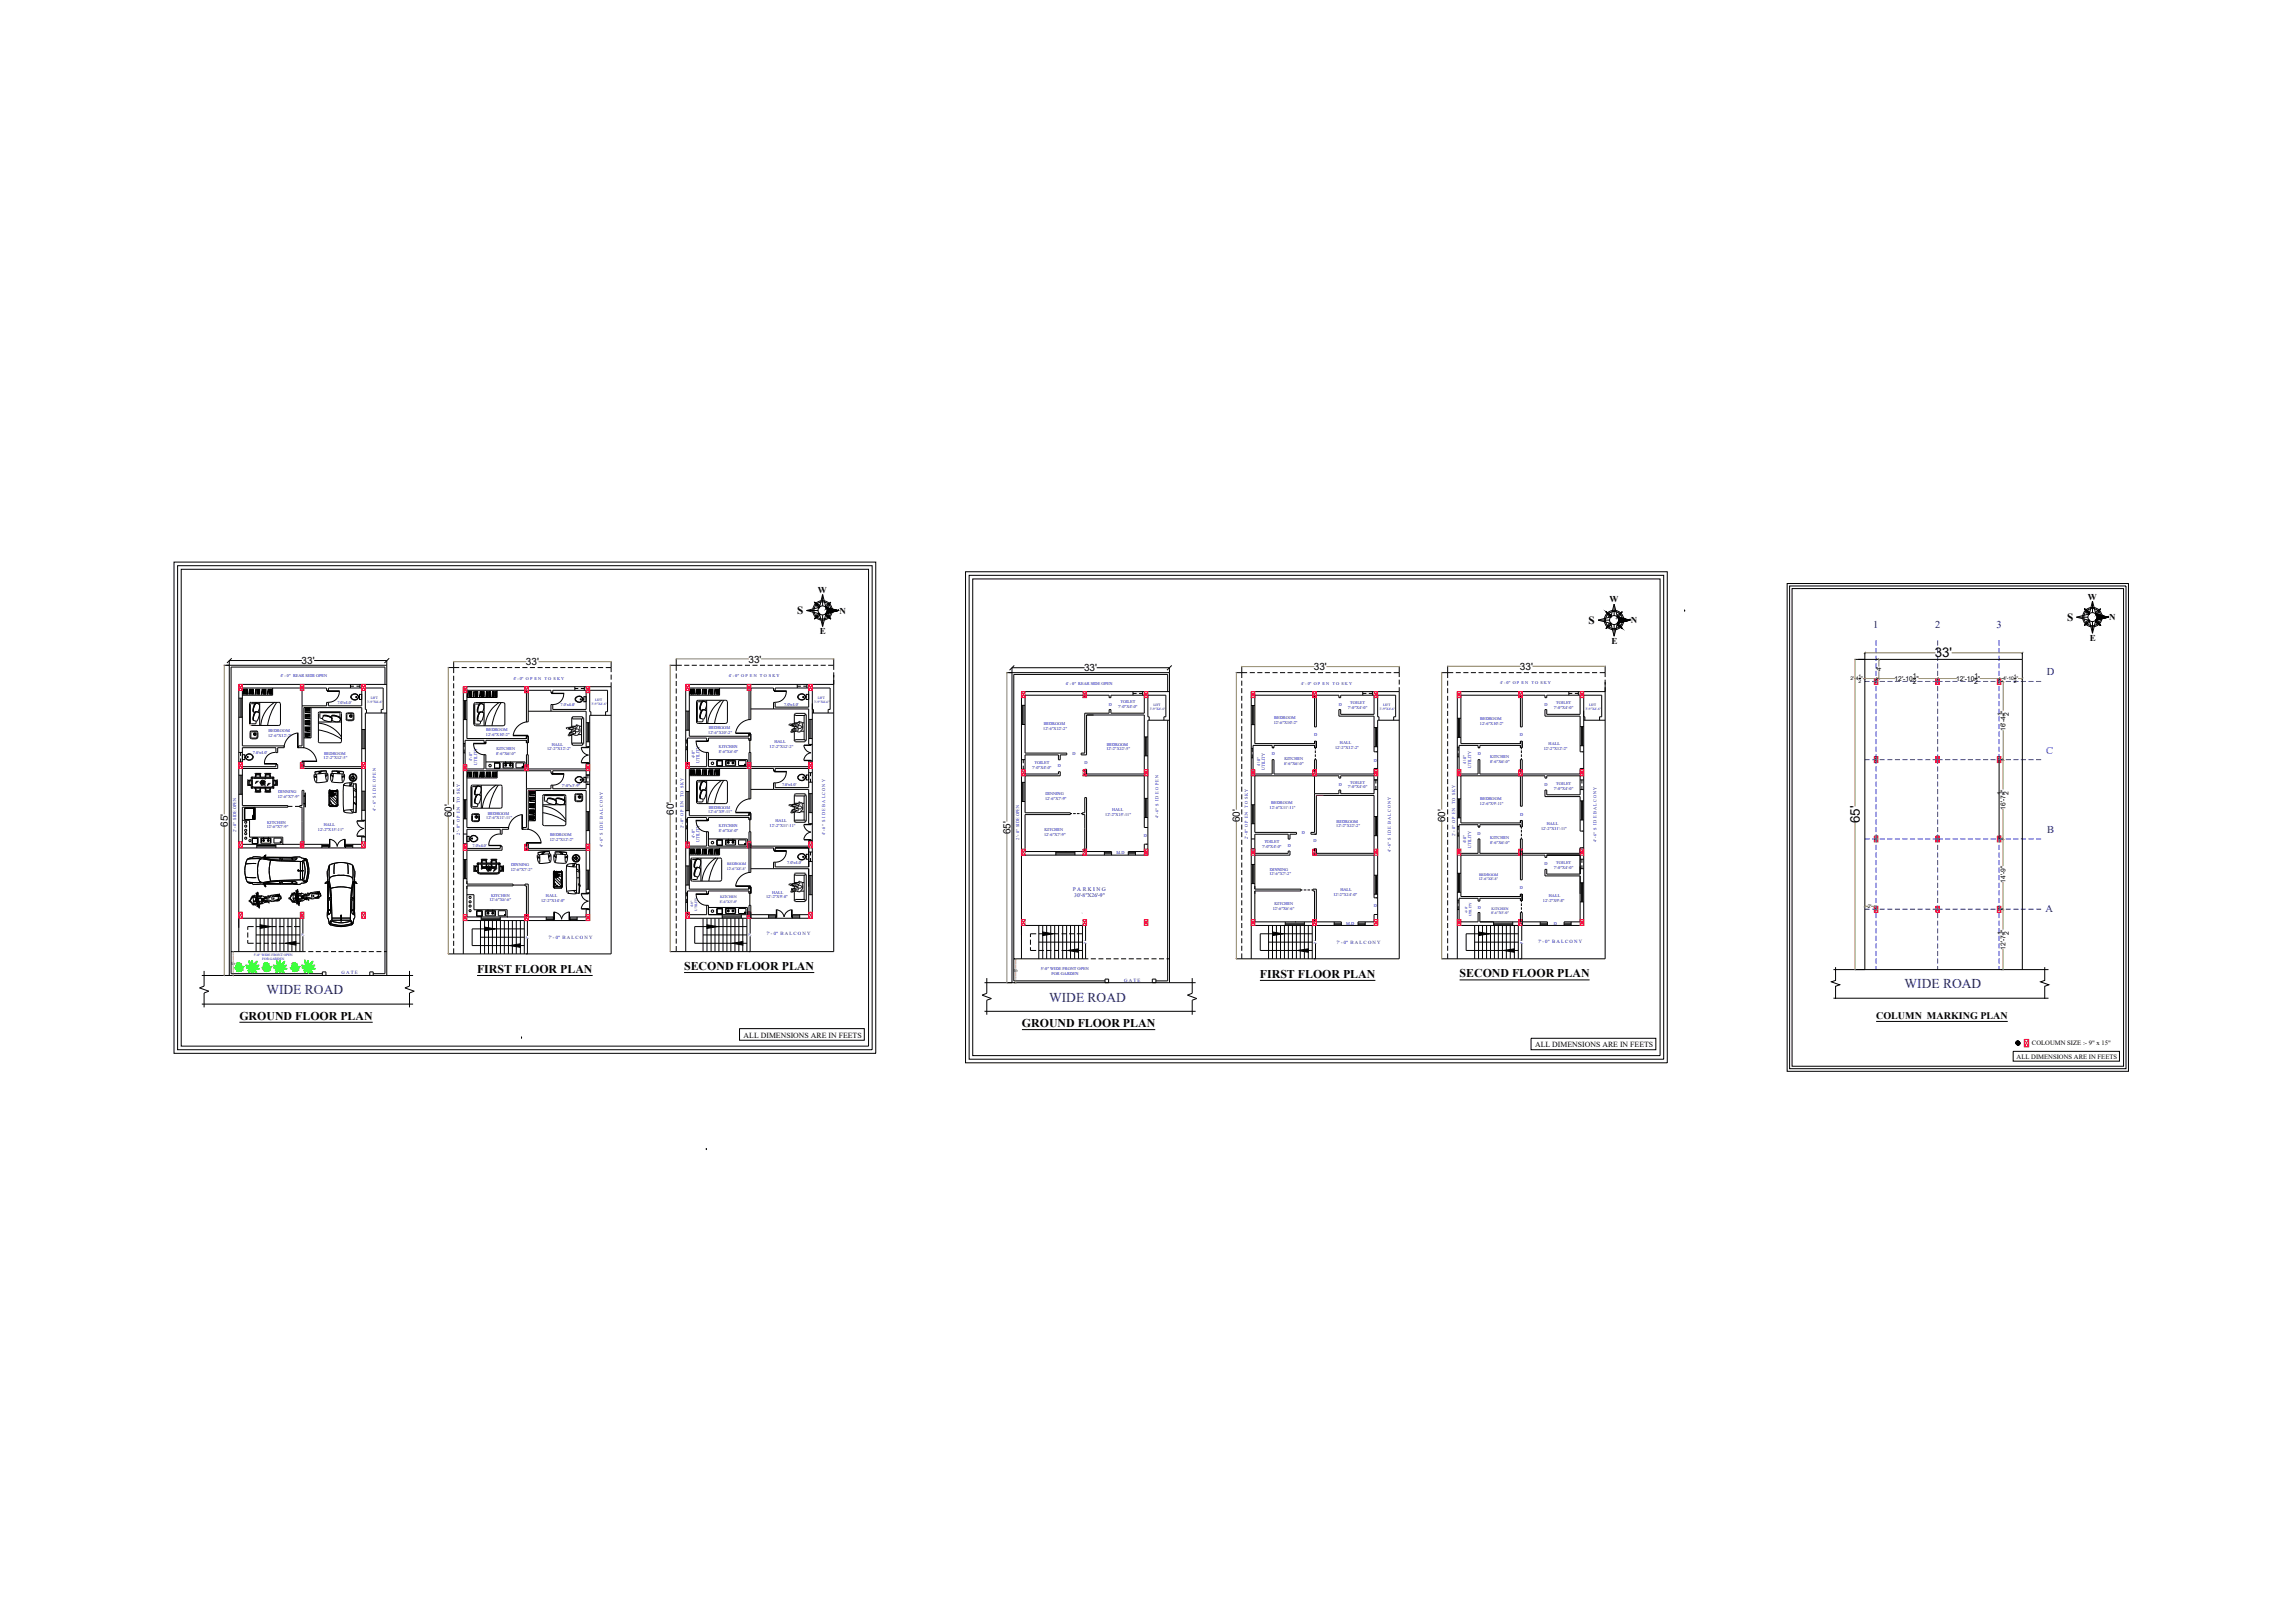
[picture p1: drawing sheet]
<svg xmlns="http://www.w3.org/2000/svg" width="594mm" height="420mm" viewBox="0 0 594 420" stroke-linecap="round" stroke-linejoin="round" font-family="sans-serif">
<defs><g id="words">
<g font-size="3.5">
<text x="500.8" y="170.2">33'</text>
<text x="481.4" y="213.1" transform="rotate(-90 481.4 213.1)">65'</text>
</g>
<g font-size="3.5" fill="#0000a3">
<text x="68.9" y="257.4">WIDE ROAD</text>
<text x="493" y="255.7">WIDE ROAD</text>
<text x="271.6" y="259.3">WIDE ROAD</text>
</g>
<g font-size="3.1">
<text x="123.5" y="251.9">FIRST FLOOR PLAN</text>
<text x="177.1" y="251.1">SECOND FLOOR PLAN</text>
<text x="326.1" y="253.2">FIRST FLOOR PLAN</text>
<text x="377.8" y="253">SECOND FLOOR PLAN</text>
<text x="62" y="264">GROUND FLOOR PLAN</text>
<text x="264.5" y="265.9">GROUND FLOOR PLAN</text>
</g>
<g font-size="2.9">
<text x="206.4" y="159.1">S</text>
<text x="411.2" y="161.6">S</text>
<text x="535.1" y="160.8">S</text>
</g>
<g font-size="2.7" fill="#0000a3">
<text x="484.8" y="162.6">1</text>
<text x="500.9" y="162.5">2</text>
<text x="516.8" y="162.5">3</text>
<text x="529.8" y="174.9">D</text>
<text x="529.9" y="215.6">B</text>
<text x="529.5" y="236.1">A</text>
</g>
<text font-size="2.7" fill="#00f" x="529.6" y="195.2">C</text>
<g font-size="2.6">
<text x="78.1" y="171.9">33'</text>
<text x="136.1" y="172.2">33'</text>
<text x="193.8" y="171.5">33'</text>
<text x="280.6" y="173.8">33'</text>
<text x="340.1" y="173.5">33'</text>
<text x="393.4" y="173.4">33'</text>
<text x="59" y="214.1" transform="rotate(-90 59 214.1)">65'</text>
<text x="117" y="211.6" transform="rotate(-90 117 211.6)">60'</text>
<text x="174.4" y="211" transform="rotate(-90 174.4 211)">60'</text>
<text x="261.5" y="216" transform="rotate(-90 261.5 216)">65'</text>
<text x="320.9" y="212.9" transform="rotate(-90 320.9 212.9)">60'</text>
<text x="374.1" y="212.9" transform="rotate(-90 374.1 212.9)">60'</text>
<text x="485.6" y="263.9">COLUMN MARKING PLAN</text>
</g>
<g font-size="2.3">
<text x="211.7" y="153.5">W</text>
<text x="416.6" y="156">W</text>
<text x="540.4" y="155.2">W</text>
<text x="217.3" y="158.8">N</text>
<text x="422.2" y="161.3">N</text>
<text x="546" y="160.5">N</text>
<text x="212.3" y="164.2">E</text>
<text x="417.1" y="166.7">E</text>
<text x="541" y="166">E</text>
</g>
<g font-size="2">
<text x="192.5" y="268.6">ALL DIMENSIONS ARE IN FEETS</text>
<text x="397.4" y="271.1">ALL DIMENSIONS ARE IN FEETS</text>
</g>
<g font-size="1.7">
<text x="487" y="173.8" transform="rotate(-90 487 173.8)">4'</text>
<text x="490.4" y="176.2">12'-10 &quot;</text>
<text x="495.1" y="177.1">2</text>
<text x="495.2" y="175.4">1</text>
<text x="506.3" y="176.2">12'-10 &quot;</text>
<text x="511" y="177.1">2</text>
<text x="511.1" y="175.4">1</text>
<text x="518.3" y="185.4" transform="rotate(-90 518.3 185.4)">1</text>
<text x="520" y="185.5" transform="rotate(-90 520 185.5)">2</text>
<text x="519.1" y="189.2" transform="rotate(-90 519.1 189.2)">16'-4 &quot;</text>
<text x="518.3" y="205.8" transform="rotate(-90 518.3 205.8)">1</text>
<text x="519.1" y="209.6" transform="rotate(-90 519.1 209.6)">16'-7 &quot;</text>
<text x="519.9" y="205.9" transform="rotate(-90 519.9 205.9)">2</text>
<text x="519.1" y="228.5" transform="rotate(-90 519.1 228.5)">14'-9&quot;</text>
<text x="518.3" y="242.1" transform="rotate(-90 518.3 242.1)">1</text>
<text x="519.1" y="245.9" transform="rotate(-90 519.1 245.9)">12'-7 &quot;</text>
<text x="520" y="242.2" transform="rotate(-90 520 242.2)">2</text>
<text x="522" y="274.1">ALL DIMENSIONS ARE IN FEETS</text>
<text x="526" y="270.5">COLOUMN SIZE :- 9&quot; x 15&quot;</text>
</g>
<g font-size="1.4" fill="#0000a3">
<text x="277.7" y="230.6">P A R K I N G</text>
<text x="278.1" y="232.2">30'-8&quot;X26'-9&quot;</text>
</g>
<g font-size="1.3">
<text x="479" y="176.1">2'-4 &quot;</text>
<text x="481.1" y="176.7">2</text>
<text x="481.1" y="175.5">1</text>
<text x="518.5" y="176.1">4'-10 &quot;</text>
<text x="521.3" y="176.7">2</text>
<text x="521.3" y="175.5">1</text>
<text x="483.5" y="235.1">2'</text>
</g>
<g font-size="1.2" fill="#0000a3">
<text x="142" y="243.2">7' - 0&quot; B A L C O N Y</text>
<text x="198.4" y="242.2">7' - 0&quot; B A L C O N Y</text>
<text x="346" y="244.4">7' - 0&quot; B A L C O N Y</text>
<text x="398.1" y="244">7' - 0&quot; B A L C O N Y</text>
<text x="88.4" y="252.2">G A T E</text>
<text x="291" y="254.1">G A T E</text>
</g>
<g font-size="1.2">
<text x="60.7" y="249.9" transform="rotate(-90 60.7 249.9)">5'</text>
<text x="263.4" y="251.7" transform="rotate(-90 263.4 251.7)">5'</text>
</g>
<g font-size="1.1" fill="#0000a3">
<text x="72.6" y="175.3">4' - 0&quot; REAR SIDE OPEN</text>
<text x="132.9" y="176">4' - 0&quot; O P E N</text>
<text x="141" y="176">T O S K Y</text>
<text x="188.6" y="175.2">4' - 0&quot; O P E N</text>
<text x="196.7" y="175.2">T O S K Y</text>
<text x="275.9" y="177.3">4' - 0&quot; REAR SIDE OPEN</text>
<text x="336.8" y="177.2">4' - 0&quot; O P E N</text>
<text x="344.9" y="177.2">T O S K Y</text>
<text x="388.3" y="177.1">4' - 0&quot; O P E N</text>
<text x="396.4" y="177.1">T O S K Y</text>
<text x="87.3" y="182.3">7.0'x4.0'</text>
<text x="145.1" y="182.9">7.0'x4.0'</text>
<text x="203" y="182.8">7.0'x4.0'</text>
<text x="287.1" y="182.6">D</text>
<text x="289.4" y="183.2">7'-0&quot;X4'-0&quot;</text>
<text x="290" y="182">TOILET</text>
<text x="346.5" y="182.6">D</text>
<text x="348.9" y="183.6">7'-0&quot;X4'-0&quot;</text>
<text x="349.5" y="182.3">TOILET</text>
<text x="399.8" y="182.6">D</text>
<text x="402.3" y="183.6">7'-0&quot;X4'-0&quot;</text>
<text x="402.8" y="182.3">TOILET</text>
<text x="69.4" y="190.9">12'-6&quot;X12'-2&quot;</text>
<text x="69.5" y="189.6">BEDROOM</text>
<text x="125.8" y="190.6">12'-6&quot;X10'-2&quot;</text>
<text x="125.9" y="189.3">BEDROOM</text>
<text x="183.3" y="190">12'-6&quot;X10'-2&quot;</text>
<text x="183.5" y="188.7">BEDROOM</text>
<text x="270" y="188.9">12'-6&quot;X12'-2&quot;</text>
<text x="270.2" y="187.6">BEDROOM</text>
<text x="329.7" y="187.4">12'-6&quot;X10'-2&quot;</text>
<text x="329.9" y="186.2">BEDROOM</text>
<text x="340.1" y="190.5">D</text>
<text x="383.1" y="187.7">12'-6&quot;X10'-2&quot;</text>
<text x="383.2" y="186.5">BEDROOM</text>
<text x="393.4" y="190.5">D</text>
<text x="65.5" y="195.1">7.0'x4.0'</text>
<text x="83.8" y="196.6">12'-2&quot;X12'-5&quot;</text>
<text x="83.9" y="195.3">BEDROOM</text>
<text x="122.2" y="196.9" transform="rotate(-90 122.2 196.9)">4'-0&quot;</text>
<text x="128.4" y="195.6">8'-6&quot;X6'-0&quot;</text>
<text x="128.5" y="194.3">KITCHEN</text>
<text x="141.6" y="194.3">12'-2&quot;X12'-2&quot;</text>
<text x="142.8" y="193.1">HALL</text>
<text x="179.8" y="196.3" transform="rotate(-90 179.8 196.3)">4'-0&quot;</text>
<text x="181.1" y="197.5" transform="rotate(-90 181.1 197.5)">UTILITY</text>
<text x="186.1" y="195">8'-6&quot;X6'-0&quot;</text>
<text x="186.1" y="193.7">KITCHEN</text>
<text x="199.2" y="193.7">12'-2&quot;X12'-2&quot;</text>
<text x="200.5" y="192.5">HALL</text>
<text x="267.8" y="197.8">TOILET</text>
<text x="277.7" y="195.5">D</text>
<text x="280.7" y="197.7">D</text>
<text x="286.4" y="194.3">12'-2&quot;X12'-5&quot;</text>
<text x="286.5" y="193">BEDROOM</text>
<text x="329.2" y="195.5">D</text>
<text x="332.5" y="196.7">KITCHEN</text>
<text x="345.6" y="194">12'-2&quot;X12'-2&quot;</text>
<text x="346.8" y="192.7">HALL</text>
<text x="355.6" y="197.2">D</text>
<text x="379.5" y="197.7" transform="rotate(-90 379.5 197.7)">4'-0&quot;</text>
<text x="382.6" y="195.5">D</text>
<text x="385.7" y="197.6">8'-6&quot;X6'-0&quot;</text>
<text x="385.8" y="196.3">KITCHEN</text>
<text x="399.6" y="194.1">12'-2&quot;X12'-2&quot;</text>
<text x="400.9" y="192.8">HALL</text>
<text x="123.5" y="198" transform="rotate(-90 123.5 198)">UTILITY</text>
<text x="145.5" y="203.8">7'-0''x3'-9&quot;</text>
<text x="202.4" y="203.5">7.0'x4.0'</text>
<text x="267.2" y="199">7'-0&quot;X4'-0&quot;</text>
<text x="273.8" y="198.7">D</text>
<text x="326.2" y="198.2" transform="rotate(-90 326.2 198.2)">4'-0&quot;</text>
<text x="327.4" y="199.4" transform="rotate(-90 327.4 199.4)">UTILITY</text>
<text x="332.4" y="198">8'-6&quot;X6'-0&quot;</text>
<text x="346.5" y="203.5">D</text>
<text x="349.5" y="202.8">TOILET</text>
<text x="380.8" y="198.8" transform="rotate(-90 380.8 198.8)">UTILITY</text>
<text x="399.8" y="203.5">D</text>
<text x="402.8" y="203.2">TOILET</text>
<text x="71.9" y="206.6">12'-6&quot;X7'-9&quot;</text>
<text x="72" y="205.3">DINNING</text>
<text x="97.3" y="209.9" transform="rotate(-90 97.3 209.9)">4' - 6&quot; S I D E O P E N</text>
<text x="119" y="208" transform="rotate(-90 119 208)">T O S K Y</text>
<text x="176.9" y="206.4" transform="rotate(-90 176.9 206.4)">T O S K Y</text>
<text x="183.5" y="209.4">BEDROOM</text>
<text x="270.5" y="207.2">12'-6&quot;X7'-9&quot;</text>
<text x="270.6" y="205.9">DINNING</text>
<text x="287.9" y="209.9">HALL</text>
<text x="323" y="209.2" transform="rotate(-90 323 209.2)">T O S K Y</text>
<text x="328.6" y="209.4">12'-6&quot;X11'-11&quot;</text>
<text x="329.1" y="208.2">BEDROOM</text>
<text x="348.9" y="204.1">7'-0&quot;X4'-0&quot;</text>
<text x="376.6" y="208.2" transform="rotate(-90 376.6 208.2)">T O S K Y</text>
<text x="383.1" y="208.5">12'-6&quot;X9'-11&quot;</text>
<text x="383.2" y="207.2">BEDROOM</text>
<text x="402.3" y="204.4">7'-0&quot;X4'-0&quot;</text>
<text x="61.2" y="215.5" transform="rotate(-90 61.2 215.5)">2' - 0&quot; SIDE OPEN</text>
<text x="69" y="214.4">12'-6&quot;X7'-9&quot;</text>
<text x="69.2" y="213.2">KITCHEN</text>
<text x="82.3" y="215.2">12'-2&quot;X15'-11&quot;</text>
<text x="83.8" y="213.9">HALL</text>
<text x="125.9" y="212.1">12'-6&quot;X11'-11&quot;</text>
<text x="126.3" y="210.9">BEDROOM</text>
<text x="176.9" y="214.5" transform="rotate(-90 176.9 214.5)">2' - 0&quot; O P E N</text>
<text x="183.3" y="210.6">12'-6&quot;X9'-11&quot;</text>
<text x="186.1" y="215.3">8'-6&quot;X6'-0&quot;</text>
<text x="186.1" y="214.1">KITCHEN</text>
<text x="199.2" y="214.1">12'-2&quot;X11'-11&quot;</text>
<text x="200.7" y="212.8">HALL</text>
<text x="270.4" y="215.1">KITCHEN</text>
<text x="286.1" y="211.1">12'-2&quot;X15'-11&quot;</text>
<text x="299.8" y="211.8" transform="rotate(-90 299.8 211.8)">4' - 6&quot; S I D E O P E N</text>
<text x="337" y="216">D</text>
<text x="345.9" y="214.2">12'-2&quot;X12'-2&quot;</text>
<text x="346" y="213">BEDROOM</text>
<text x="393.5" y="211.1">D</text>
<text x="398.9" y="214.9">12'-2&quot;X11'-11&quot;</text>
<text x="400.4" y="213.6">HALL</text>
<text x="119" y="216" transform="rotate(-90 119 216)">2' - 0&quot; O P E N</text>
<text x="122.3" y="219.3">7.0'x4.0'</text>
<text x="142.3" y="217.6">12'-2&quot;X12'-2&quot;</text>
<text x="142.5" y="216.4">BEDROOM</text>
<text x="156" y="219.4" transform="rotate(-90 156 219.4)">4' - 6&quot; S I D E B A L C O N Y</text>
<text x="179.8" y="216.9" transform="rotate(-90 179.8 216.9)">4'-0&quot;</text>
<text x="181.1" y="218" transform="rotate(-90 181.1 218)">UTILITY</text>
<text x="213.6" y="216.2" transform="rotate(-90 213.6 216.2)">4' - 6&quot; S I D E B A L C O N Y</text>
<text x="263.8" y="217.4" transform="rotate(-90 263.8 217.4)">2' - 0&quot; SIDE OPEN</text>
<text x="270.3" y="216.3">12'-6&quot;X7'-9&quot;</text>
<text x="289" y="221.2">M.D</text>
<text x="296.1" y="216.8">D</text>
<text x="323" y="217.3" transform="rotate(-90 323 217.3)">2' - 0&quot; O P E N</text>
<text x="326.7" y="219.5">7'-0&quot;X4'-0&quot;</text>
<text x="327.3" y="218.2">TOILET</text>
<text x="333.4" y="219.3">D</text>
<text x="340" y="218">D</text>
<text x="360" y="220.7" transform="rotate(-90 360 220.7)">4' - 6&quot; S I D E B A L C O N Y</text>
<text x="376.6" y="216.3" transform="rotate(-90 376.6 216.3)">2' - 0&quot; O P E N</text>
<text x="379.5" y="218.4" transform="rotate(-90 379.5 218.4)">4'-0&quot;</text>
<text x="380.8" y="219.5" transform="rotate(-90 380.8 219.5)">UTILITY</text>
<text x="382.4" y="216.2">D</text>
<text x="385.7" y="218.5">8'-6&quot;X6'-0&quot;</text>
<text x="385.8" y="217.3">KITCHEN</text>
<text x="413.3" y="218" transform="rotate(-90 413.3 218)">4' - 6&quot; S I D E B A L C O N Y</text>
<text x="132.2" y="225.4">12'-6&quot;X7'-2&quot;</text>
<text x="132.3" y="224.1">DINNING</text>
<text x="203.8" y="223.7">7.0'x4.0'</text>
<text x="328.6" y="226.6">12'-6&quot;X7'-2&quot;</text>
<text x="328.7" y="225.4">DINNING</text>
<text x="399.8" y="224">D</text>
<text x="402.3" y="224.9">7'-0&quot;X4'-0&quot;</text>
<text x="402.8" y="223.7">TOILET</text>
<text x="126.7" y="233.3">12'-6&quot;X6'-6&quot;</text>
<text x="127.1" y="232.1">KITCHEN</text>
<text x="140.1" y="233.5">12'-2&quot;X14'-0&quot;</text>
<text x="141.3" y="232.3">HALL</text>
<text x="198.3" y="232.6">12'-2&quot;X9'-8&quot;</text>
<text x="199.8" y="231.3">HALL</text>
<text x="345.2" y="231.9">12'-2&quot;X14'-0&quot;</text>
<text x="347" y="230.6">HALL</text>
<text x="393.4" y="230.2">D</text>
<text x="399.4" y="233.4">12'-2&quot;X9'-8&quot;</text>
<text x="400.9" y="232.2">HALL</text>
<text x="329.5" y="235.5">12'-6&quot;X6'-6&quot;</text>
<text x="329.9" y="234.3">KITCHEN</text>
<text x="348.5" y="239.4">M.D</text>
<text x="355.6" y="234.9">D</text>
<text x="382.6" y="235.2">D</text>
<text x="402.3" y="239.4">D</text>
<text x="269.5" y="251.2">5'-0&quot; WIDE FRONT OPEN</text>
<text x="272.2" y="252.4">FOR GARDEN</text>
</g>
<g font-size="1" fill="#0000a3">
<text x="188.1" y="225.1">12'-6&quot;X8'-8&quot;</text>
<text x="188.2" y="224">BEDROOM</text>
<text x="382.8" y="227.8">12'-6&quot;X8'-8&quot;</text>
<text x="382.9" y="226.7">BEDROOM</text>
<text x="186.4" y="233.7">8'-6&quot;X5'-0&quot;</text>
<text x="186.4" y="232.6">KITCHEN</text>
<text x="386" y="236.7">8'-6&quot;X5'-0&quot;</text>
<text x="386.1" y="235.6">KITCHEN</text>
</g>
<g font-size="1" fill="#3700dd">
<text x="78.8" y="242.4" transform="rotate(-90 78.8 242.4)">7'</text>
<text x="136.9" y="243" transform="rotate(-90 136.9 243)">7'</text>
<text x="194.6" y="242.4" transform="rotate(-90 194.6 242.4)">7'</text>
<text x="281.3" y="244.3" transform="rotate(-90 281.3 244.3)">7'</text>
<text x="340.9" y="244.3" transform="rotate(-90 340.9 244.3)">7'</text>
<text x="394.3" y="244.3" transform="rotate(-90 394.3 244.3)">7'</text>
</g>
<g font-size=".9" fill="#0000a3">
<text x="95" y="181.9">3'-9&quot;X4'-6&quot;</text>
<text x="96" y="180.9">LIFT</text>
<text x="153.1" y="182.5">3'-9&quot;X4'-6&quot;</text>
<text x="154.1" y="181.5">LIFT</text>
<text x="210.7" y="181.9">3'-9&quot;X4'-6&quot;</text>
<text x="211.7" y="180.9">LIFT</text>
<text x="297.6" y="183.8">3'-9&quot;X4'-6&quot;</text>
<text x="298.6" y="182.8">LIFT</text>
<text x="357.1" y="183.8">3'-9&quot;X4'-6&quot;</text>
<text x="358.1" y="182.8">LIFT</text>
<text x="410.4" y="183.8">3'-9&quot;X4'-6&quot;</text>
<text x="411.4" y="182.8">LIFT</text>
<text x="179.4" y="234.9" transform="rotate(-90 179.4 234.9)">4'-0&quot;</text>
<text x="180.4" y="235.8" transform="rotate(-90 180.4 235.8)">UTILITY</text>
<text x="379.9" y="236.3" transform="rotate(-90 379.9 236.3)">4'-0&quot;</text>
<text x="380.9" y="237.2" transform="rotate(-90 380.9 237.2)">UTILITY</text>
<text x="65.7" y="247.5">5'-0&quot; WIDE FRONT OPEN</text>
<text x="67.9" y="248.5">FOR GARDEN</text>
</g>
</g></defs>
<!-- layer: 0 -->
<g fill="none" stroke="#000" stroke-width=".26">
<path d="M45 145.5h181.7v127.2h-181.7zM46 146.4h179.8v125.4h-179.8zM46.9 147.4h177.9v123.4h-177.9zM208.8 158h3M208.8 158l3.3 .9M210.8 155.9l1.3 .8v.5zM210.8 155.9l1.3 1.3M210.8 155.9l.8 1.3h.5M210.9 155.9l1.2 .8v.5zM211.8 159.3l.3-.4v.5l-1.3 .8zM211.8 159.3l-1 .9M212.1 157.2l-3.3 .8"/>
<path d="M212.1 158.9l.8 3.3M212.1 158.9h-.5l-.8 1.3M212.9 153.9v3M212.9 159.2v3M212.9 153.9l-.8 3.3M212.9 153.9l.9 3.3M213.8 157.2h.1M213.8 157.2l.1 .1M213.8 158.9l1.3 1.3-1.3-.8zM213.8 158.9l1.2 1.3-1.2-.8zM213.8 157.2l3.3 .8M213.8 158.9l-.9 3.3"/>
<path d="M213.8 158.9h.5l.8 1.3M213.9 157.4l.1-.1-.1 .1M214 157.3h.1M214 157.4l.1-.1-.1 .1M214 158.5l1-1zM214.1 157.3l-.1 .2M214.1 157.3l-.1 .2 .2-.2M214.2 159.3l.9 .9M214.2 157.3l-.2 .3 .3-.2M214.4 157.4l-.3 .3M214.4 158l.6-.5-.9 .9zM214.5 157.4l-.4 .3"/>
<path d="M214.5 157.4l-.4 .5M214.6 157.4l-.5 .6 .5-.5M214.7 158l.5-.4-1.2 1.2 .8-.8M214.7 158l-.9 .9M214.7 157.5l-.6 .5 .6-.5-.6 .5 .6-.5-.6 .5h3M214.8 157.5l-.7 .7 .7-.7M214.8 158l.4-.4zM214.8 157.5l-.7 .7M214.8 158l.5-.4-1.1 1.2M214.9 157.5l-.8 .8M214.9 157.5l-.8 .8 .9-.8M215 157.5l-1 1.1"/>
<path d="M215.1 157.5l-1.1 1.1M215.1 155.9l-1.3 .8v.5M215.1 155.9l-.8 1.3h-.5M215.1 155.9l-1.3 1.3M215.1 157.5l-1.1 1.2M215.1 157.5l-1.2 1.2M215.1 157.5l-1.2 1.3M215.1 157.6l-1.3 1.3M215.1 157.6l-1.2 1.2 1.3-1.2M215.1 158.6h.1M215.1 157.6l-.5 .4M215.1 158l-.6 .7"/>
<path d="M215.2 158.1l-.6 .6M215.2 158.3l-.4 .3M215.2 158.4l-.3 .2M215.2 157.6l-1.2 1.2M215.3 157.6l-1.3 1.2M215.3 157.6l-1.2 1.2M215.3 157.6l-1.1 1.2M215.3 157.6l-.4 .4M215.4 157.6l-1.3 1.2M215.4 157.6l-1.1 1.2 .7-.8M215.4 157.6l-.4 .4M215.4 158.5h.1"/>
<path d="M215.4 157.6l-1.1 1.2 .8-.8M215.4 157.7l-.4 .3M215.4 157.7l-.3 .3M215.4 157.7l-.2 .3zM215.4 158.3l-.2 .2 .8-.7zM215.4 157.6v.1M215.4 157.7h.2l-1.1 1M215.5 157.9l-.3 .2M215.5 157.9l-.8 .7M215.5 157.9l-.3 .3M215.5 157.9l.2-.2-.5 .5M215.5 158l-.3 .3"/>
<path d="M215.5 158h.1M215.5 158l-.3 .4M215.5 158.1l-.4 .4zM215.5 158.2l-.4 .4M215.5 158l-.5 .6 .2-.2M215.5 158l.4-.3-.3 .3M215.6 157.7l-.4 .4M215.6 158l-.5 .5M215.6 158l-.5 .6M215.8 157.7l-.6 .6M215.8 157.7l-.3 .3M215.8 158l.3-.2-.7 .7z"/>
<path d="M215.9 157.7l-.4 .5M215.9 157.7l-.7 .9 .3-.3M215.9 157.8l-.4 .5M216 157.8l-.7 .7M216.1 157.8l-.7 .7M216.1 157.8l-.7 .6M216.1 157.8l-.6 .7 .7-.7M216.2 157.8l-.6 .6M216.2 157.8l-.5 .6M216.3 157.9l-.5 .5M216.4 157.9l-.5 .5M216.4 157.9l-.5 .4"/>
<path d="M216.4 157.9l-.4 .4M216.5 157.9l-.5 .4M216.5 158.2l.2-.2zM216.5 157.9l-.4 .4 .4-.4M216.5 157.9l-.3 .4M216.5 157.9l-.3 .4 .4-.4M216.6 157.9l-.4 .4M216.6 157.9l-.3 .4M216.6 157.9l-.3 .4 .4-.3M216.7 158l-.1 .2M216.7 158v.2zM216.8 158l-.2 .2"/>
<path d="M216.9 158l-.2 .2M216.9 158l-.2 .1 .2-.1M216.9 158l-.1 .1M216.9 158.1h.1M217 158l-.2 .1M217 158v.1M217 158h.1M217.1 158l-3.3 .9M249.9 148h181.7v127.1h-181.7zM250.9 148.9h179.8v125.3h-179.8zM251.8 149.9h177.9v123.4h-177.9zM415.7 158.3l1.3 .9v.5z"/>
<path d="M415.7 158.3l1.3 1.4M415.7 158.3l.8 1.4h.5M415.8 158.4l1.2 .8v.5zM417 159.7l-3.3 .8M417.8 156.4v3M417.8 156.4l-.8 3.3M417.8 156.4l.9 3.3M418.7 159.7h.1M418.7 159.7l3.3 .8M418.7 159.8h.1M418.8 159.7h.1M418.8 159.9l.2-.1-.2 .1"/>
<path d="M419.1 159.8l-.2 .2 .2-.2-.3 .1M419.1 159.8l-.2 .3M419.2 159.8l-.3 .3M419.2 159.9l-.2 .3 .3-.3M419.4 159.9l-.4 .4 .4-.4M419.5 159.9l-.5 .5M419.6 159.9l-.6 .6 .6-.6M419.6 159.9l-.6 .7M419.7 159.9l-.7 .7M419.7 159.9l-.7 .8M419.8 160l-.8 .7M419.8 160l-.8 .8z"/>
<path d="M419.8 160l-.8 .9 .9-.9M419.9 160l-1 .9zM419.9 158.3l-.7 1.4h-.5M419.9 158.3l-1.3 .9 .1 .5M419.9 158.3l-1.2 1.4M436.1 158.2h.1M462.6 151.1h88.4v126.2h-88.4zM463.3 151.7h87v125h-87zM463.9 152.4h85.8v123.6h-85.8zM537.5 159.8h3M537.5 159.8l3.4 .8M539.5 157.6l1.4 .8v.5z"/>
<path d="M539.5 157.6l1.4 1.3M539.5 157.6l.8 1.3h.6M539.6 157.7l1.3 .7v.5zM540.9 158.9l-3.4 .9M541.7 155.6v3M541.7 155.6l-.8 3.3M541.7 155.6l.8 3.3M542.5 158.9h.1M542.5 158.9l.1 .1M542.5 158.9l3.3 .9M542.6 159v.1M542.6 159h.1"/>
<path d="M542.6 159.1l.2-.1-.2 .1M542.7 159l-.1 .1M542.7 159.1l.1-.1-.1 .2M542.7 159.2l.2-.2-.2 .2M542.8 159.3l.3-.2-.3 .3M542.8 159l-.1 .1M542.8 159.4l.4-.3-.4 .4 .5-.4-.5 .5 .5-.5-.5 .5M542.8 159.7l.6-.6-.6 .6M542.8 159.8h3M542.9 159l-.2 .2 .2-.1M543 159.1l-.2 .2M543.1 159.1l-.3 .3"/>
<path d="M543.2 159.8l.5-.6-.9 1zM543.4 159.1l-.6 .6M543.4 159.2l-.6 .6M543.5 159.2l-.7 .6M543.5 159.8l-.8 .7M543.6 159.2l-.8 .7zM543.6 159.2l-.8 .7M543.6 159.8l-.8 .7M543.6 159.2l-.8 .8M543.7 159.2l-.9 1M543.7 159.8l-.8 .7M543.8 159.2l-1.1 1.1"/>
<path d="M543.8 159.3l-1.1 1M543.8 157.6l-.7 1.3h-.6M543.8 157.6l-1.3 .8v.5M543.8 157.6l-1.3 1.3M543.8 159.3l-1.2 1.1M543.8 159.3l-1.2 1.2M543.9 159.3l-1.4 1.3M543.9 159.3l-1.3 1.3zM543.9 159.8l-.8 .7 .8-.7M543.9 159.3l-1.3 1.3M543.9 159.3l-1.2 1.2M543.9 159.8l-.6 .6"/>
<path d="M543.9 159.9l-.5 .5M543.9 159.9l-.4 .5M543.9 160l-.3 .3M543.9 159.3l-.4 .5M544 159.3l-1.2 1.2M544 159.3l-.5 .5M544 159.3l-1.2 1.2 .8-.7M544 159.3l-.4 .5M544 159.3l-1.1 1.2M544.1 159.3l-.5 .5M544.1 159.3l-1.2 1.2M544.1 159.3l-1.1 1.2"/>
<path d="M544.1 159.4l-1.1 1.1 1.2-1.1M544.1 159.4l-.4 .4M544.2 159.4l-1.1 1.1 .7-.7M544.2 159.4h.1M544.2 159.4l-.4 .4M544.2 159.4l-.3 .4M544.2 159.5l-.3 .3M544.2 159.6l.1-.2-.4 .4M544.2 159.6l-.3 .2M544.2 159.6l-.3 .3M544.2 159.7l-.3 .2M544.2 159.7l-.3 .3"/>
<path d="M544.2 159.7l-.6 .6M544.2 159.7l.3-.3-.6 .7M544.2 159.8h.1M544.2 159.7l.2-.3-.2 .3M544.2 159.6l.2-.2-.2 .3M544.2 159.9l-.3 .3M544.2 160l-.3 .2M544.2 159.8l-.3 .3M544.3 159.8l-.4 .4M544.3 159.4l-.1 .1M544.6 159.4l-.4 .4M544.6 159.4l-.3 .4"/>
<path d="M544.7 159.5l-.8 .7M544.7 159.5l-.5 .4M544.7 159.5l-.5 .5M544.7 159.5l-.6 .7M544.7 159.5l-.5 .6M544.8 159.5l-.6 .7M544.8 160l.5-.4-.4 .4M544.9 159.5l-.7 .7M544.9 159.5l-.6 .7M545 159.6l-.6 .5M545 159.6l-.5 .5zM545.1 159.6l-.5 .5"/>
<path d="M545.1 159.6l-.4 .4M545.1 159.9l.3-.2zM545.2 159.6l-.4 .4M545.2 159.9l.3-.2zM545.3 159.9l.2-.2-.2 .2M545.3 159.7l-.3 .3M545.3 159.7l-.3 .3 .4-.3M545.3 159.9l.2-.2-.1 .2M545.4 159.7l-.3 .2M545.5 159.9l.1-.2zM545.6 159.7l-.2 .2M545.6 159.7h.1"/>
<path d="M545.7 159.7v.1M545.8 159.7l-.1 .1M545.8 159.7v.1M545.8 159.8h.1M545.8 159.8l-3.3 .8M58 172.2h42.1M60 170.4l-1.2 1.2M63 178.4h.1l-.2 1.3zM63.3 178.4h.2v1.3h-.2zM63.6 178.4l.2 1.3zM63.9 178.4h.2v1.3h-.2zM64.6 178.4v1.3h-.2z"/>
<path d="M64.9 178.4l.1 1.3zM65.2 178.4h.1v1.3h-.1zM65.4 178.4l.2 1.3zM66.2 178.4v1.3h-.2zM66.5 178.4l.1 1.3zM66.8 178.4h.2v1.3h-.2zM67.1 178.4l.1 1.3zM67.8 178.4h.2l-.3 1.3zM68.1 178.4h.2v1.3h-.2zM68.5 178.4l.1 1.3zM68.7 178.4h.2v1.3h-.2zM69.4 178.4v1.3h-.2z"/>
<path d="M69.7 178.4l.1 1.3zM70 178.4h.1v1.3h-.1zM70.3 178.4h.1v1.3h-.1zM70.6 178.1v1.9h-7.9M78.1 171h-18.7v81.5M78.2 178.1v15h-.9v.5M81.3 171h18.8v81.5M84.7 178.7l.1 .2zM84.8 178.9l3 .1zM87.8 178.9a2.73 2.73 0 0 1-2.8 2.9M90.7 177.2v.9M90.7 177.6h.9"/>
<path d="M91.2 179.8l-.2 .2a.62 .62 0 0 0 .2 1M91.2 179.8a.94 .94 0 0 1 1.4-.1 .94 .94 0 0 1 0 1.4 .94 .94 0 0 1-1.4-.1M92.3 177.6h.9M93 179.8h.6v1.3h-.6zM93.2 177.2v.9M99.7 177.2v-4.5h-39.9v79.4h23.6M100.1 177.2h-38.3v69.2M100.8 170.4l-1.3 1.2M116 172.8h2.9M117.4 171.3v3M117.4 174.9v1.3M117.4 176.9v1.3"/>
<path d="M117.4 178.8v1.3M119.5 172.8h1.3M121.1 179h.1l-.3 1.3zM121.4 179h.1v1.3h-.1zM121.5 172.8h1.3M121.7 179l.1 1.3zM122 179h.1v1.3h-.1zM122.6 179l-.1 1.3zM122.9 179h.2v1.3h-.2zM123.3 179l.1 1.3zM123.4 172.8h1.4M123.5 179h.2v1.3h-.2z"/>
<path d="M124.3 179l-.1 1.3zM124.6 179h.2v1.3h-.2zM124.9 179l.2 1.3zM125.2 179h.1v1.3h-.1zM125.4 172.8h1.3M125.9 179h.2l-.2 1.3h-.1zM126.2 179l.2 1.3zM126.5 179h.2v1.3h-.2zM126.8 179l.2 1.3zM127.4 172.8h1.3M127.5 179l-.2 1.3zM127.8 179h.1v1.3h-.1z"/>
<path d="M128.1 179l.1 1.3zM128.4 179h.1v1.3h-.1zM128.7 178.7v1.9h-7.8M129.3 172.8h1.3M131.3 172.8h1.3M133.3 172.8h1.3M135.2 172.8h1.3M137.2 172.8h1.3M139.1 172.8h1.4M141.1 172.8h1.3M142.8 179.3l.1 .2zM142.8 179.5h3.1z"/>
<path d="M143 172.8h1.4M145 172.8h1.3M145.9 179.5a2.73 2.73 0 0 1-2.8 2.9M147 172.8h1.3M148.8 177.8v.9M148.8 178.2h.9M148.9 172.8h1.3M150.4 178.2h.9M150.9 172.8h1.3M151.3 177.8v.9M152.9 172.8h1.3M154.8 172.8h1.3"/>
<path d="M156.8 172.8h1.4M158.2 171.3v2.7M158.2 174.6v1.4M158.2 176.6v70.3h-42.2M158.2 177.8h-38.3v69.1M173.5 172.2h3M175 170.6v3.1M175 174.3v1.4M175 176.3v1.3M175 178.2v1.3M177.1 172.2h1.3M178.7 178.4h.1l-.2 1.3z"/>
<path d="M179 178.4h.2v1.3h-.2zM179.1 172.2h1.3M179.3 178.4l.2 1.3zM179.6 178.4h.1v1.3h-.1zM180.2 178.4h.2l-.1 1.3h-.2zM180.6 178.4l.1 1.3zM180.8 178.4h.2v1.3h-.2zM181.1 172.2h1.3M181.1 178.4l.2 1.3zM181.9 178.4h.1l-.1 1.3h-.2zM182.2 178.4l.1 1.3zM182.5 178.4h.2v1.3h-.2z"/>
<path d="M182.8 178.4l.1 1.3zM183 172.2h1.3M183.5 178.4l-.1 1.3zM183.8 178.4h.2v1.3h-.2zM184.2 178.4l.1 1.3zM184.4 178.4h.2v1.3h-.2zM185 172.2h1.3M185 178.4h.2l-.1 1.3h-.2zM185.4 178.4l.1 1.3zM185.7 178.4h.1v1.3h-.1zM186 178.4l.1 1.3zM186.3 178.1v1.9h-7.9"/>
<path d="M186.9 172.2h1.4M188.9 172.2h1.3M190.8 172.2h1.4M192.8 172.2h1.3M194.8 172.2h1.3M196.7 172.2h1.3M198.7 172.2h1.3M200.4 178.7l.1 .2zM200.4 178.9l3.1 .1zM200.7 172.2h1.3M202.6 172.2h1.3M203.5 178.9a2.73 2.73 0 0 1-2.8 2.9"/>
<path d="M204.6 172.2h1.3M206.4 177.6h.9M206.4 177.2v.9M206.5 172.2h1.4M206.9 179.8l-.2 .2a.62 .62 0 0 0 .2 1M206.9 179.8a.94 .94 0 0 1 1.4-.1 .94 .94 0 0 1 0 1.4 .94 .94 0 0 1-1.4-.1M207.9 177.6h1M208.5 172.2h1.3M208.7 179.8h.6v1.3h-.6zM208.9 177.2v.9M210.5 172.2h1.3M212.4 172.2h1.3"/>
<path d="M214.4 172.2h1.4M215.8 177.2h-38.3v69.2M215.8 170.6v2.8M215.8 174v72.4h-42.3M260.6 174.1h42.1M262.6 172.3l-1.3 1.2M280.8 172.9h-18.8v81.5M280.8 180v.6M283.9 172.9h18.8v81.5M293.3 179v1M293.3 179.5h.9M294.9 179.5h.9"/>
<path d="M295.8 179v1M302.3 179v-4.4h-39.9v79.3h23.6M302.7 179h-38.3v69.2M303.3 172.3l-1.2 1.2M320 174.1h2.8M321.4 172.6v2.9M321.4 176.2v1.3M321.4 178.2v1.3M323.5 174.1h1.3M325.5 174.1h1.3M327.4 174.1h1.3M329.4 174.1h1.3"/>
<path d="M331.3 174.1h1.4M333.3 174.1h1.3M335.3 174.1h1.3M337.2 174.1h1.3M339.2 174.1h1.3M341.2 174.1h1.3M343.1 174.1h1.3M345.1 174.1h1.3M347 174.1h1.4M349 174.1h1.3M350.9 174.1h1.4M352.8 179v1"/>
<path d="M352.8 179.5h.9M352.9 174.1h1.3M354.3 179.5h1M354.9 174.1h1.3M355.3 179v1M356.8 174.1h1.3M358.8 174.1h1.3M360.8 174.1h1.4M362.2 172.6v2.7M362.2 176v1.2M362.2 177.9v70.3h-42.2M362.2 179h-38.3v69.2"/>
<path d="M373.2 174.1h3M374.7 172.5v3M374.7 176.2v1.3M374.7 178.2v1.3M376.9 174.1h1.2M378.8 174.1h1.3M380.7 174.1h1.4M382.7 174.1h1.3M384.7 174.1h1.3M386.6 174.1h1.3M388.6 174.1h1.3M390.6 174.1h1.3"/>
<path d="M392.5 174.1h1.3M394.5 174.1h1.3M396.5 174.1h1.3M398.4 174.1h1.3M400.3 174.1h1.4M402.3 174.1h1.3M404.3 174.1h1.3M406.1 179.5h.9M406.1 179v1M406.2 174.1h1.3M407.7 179.5h.9M408.2 174.1h1.3"/>
<path d="M408.6 179v1M410.2 174.1h1.3M412.1 174.1h1.3M413.7 160.5h2.9M413.7 160.5l3.3 .9M414.1 174.1h1.4M415.5 179h-38.3v69.2M415.5 176v72.2h-42.3M415.5 172.5v2.8M416.6 161.8l-.9 .9M417 161.4v.5l-1.3 .8zM417 161.4l.8 3.3"/>
<path d="M417 161.4h-.5l-.8 1.3M417.8 161.7v3M418.7 161.4l1.2 1.3-1.3-.8zM418.7 161.4l-.9 3.3M418.7 161.4h.5l.7 1.3M418.7 161.3l1.3-1.3-1.2 1.3M418.9 160.1l.3-.3-.3 .3M419 160.5l.6-.6-.6 .6M419 160.5h3M419 161.8l.9 .9M419.6 160.5l-.9 .8M419.7 160.5l-.9 .8"/>
<path d="M419.9 160l-1 1M419.9 160l-1 1.1M419.9 160l-1.1 1.1M419.9 160.5l-.7 .8M420 160l-1.2 1.2M420 160l-1.3 1.3M420 160.2l.2-.1-1.3 1.2zM420 160.5l-.7 .7M420.1 160.1l-1.3 1.2M420.1 161l.7-.8zM420.1 160.7l-.4 .4M420.1 160.8l-.4 .3"/>
<path d="M420.1 160.8l-.3 .3M420.1 160.1l-1.2 1.2M420.1 160.1l-.4 .4M420.2 160.1l-.5 .4M420.2 160.1l-1.2 1.2M420.2 160.1l-1.1 1.2 1.1-1.2M420.2 160.1l-1.1 1.2M420.3 160.1l-1.2 1.2M420.3 160.1l-1.1 1.1M420.3 160.1h.1M420.3 160.1l-.4 .4M420.3 160.2l-.4 .3"/>
<path d="M420.3 160.2l-.9 1 .6-.7M420.3 160.2l-.3 .3M420.3 160.3l-.2 .3M420.3 160.3l-.8 .8 .6-.4M420.3 160.4l-.2 .3M420.3 160.5l-.6 .6M420.3 160.5l-.2 .3M420.3 160.5h.1M420.3 160.9l.7-.6-.7 .7M420.3 160.2h.1M420.3 160.1v.1M420.3 160.9v.1"/>
<path d="M420.4 160.5l-.3 .3M420.4 160.5l-.5 .6M420.4 160.9l.6-.6zM420.4 160.5l-.4 .4M420.4 160.2h-.1M420.5 160.5l-.5 .4M420.5 160.5l-.5 .5M420.5 160.2l-.4 .4M420.5 160.2l-1.1 1M420.5 160.2l-.2 .2M420.6 160.2l-.3 .2M420.6 160.2l-.3 .3"/>
<path d="M420.7 160.2l-.6 .6M420.7 160.2l-.3 .3M420.7 160.8l.5-.5-.5 .6M420.8 160.2l-.4 .3M420.8 160.2l-.9 .9M420.8 160.2l-.3 .3M420.8 160.5l.3-.2-.6 .6zM420.9 160.2l-.8 .8M420.9 160.2l-.6 .6M420.9 160.2l-.7 .8 .1-.2M420.9 160.3l-.6 .5M420.9 160.3l-.7 .7"/>
<path d="M421 160.3l-.7 .7M421 160.3l-.5 .6M421 160.5l.3-.1-.5 .4zM421.1 160.3l-.6 .6M421.1 160.3l-.5 .6M421.2 160.3l-.6 .6zM421.2 160.7l.3-.3-.4 .4M421.3 160.7l.3-.3zM421.3 160.4l-.5 .4M421.3 160.4l-.4 .4 .4-.4M421.4 160.4l-.4 .4M421.4 160.4l-.4 .4 .4-.4"/>
<path d="M421.4 160.4l-.3 .4M421.5 160.5h.1l-.3 .2zM421.6 160.6l.1-.1-.1 .2M421.6 160.6l.2-.1zM421.6 160.5l-.2 .2M421.7 160.5l-.2 .2M421.9 160.5l-.2 .1M421.9 160.5l-.1 .1M421.9 160.5v.1M421.9 160.6h.1M421.9 160.5h.1M422 160.5h.1"/>
<path d="M422 160.5l-3.3 .9M480.2 170.7h43.3M481.1 175.7h.7M482.7 169v82M485.6 175.7v.3M486 175.7h.4M495.2 175.6h.8M501.6 175.7v.3M511.1 175.6h.8M517.5 175.7v.3M518.2 176.4h.3M521.3 175.6h.7"/>
<path d="M523.5 169v82M540.5 161l.4-.4v.5l-1.4 .8zM540.5 161l-1 .9M540.9 160.6l.8 3.3M540.9 160.6h-.6l-.8 1.3M541.7 160.9v3M542.5 160.6l1.3 1.3-1.3-.8zM542.5 160.6l1.2 1.3-1.2-.8zM542.5 160.6l-.8 3.3M542.5 160.6h.6l.7 1.3M542.8 160.1l.9-.9zM542.9 161l.9 .9"/>
<path d="M543.9 160.2h.1M543.9 160.1l-.3 .2M543.9 160.2l-.2 .1M543.9 160.2l-.1 .1M544.2 160.2l.6-.7zM544.2 160.2h-.1M544.2 160l-.2 .2M544.4 160.1l.6-.6zM544.7 160l.5-.4zM61.8 197.2h.9M61.8 194.8h.9M61.8 180.7h.9"/>
<path d="M61.8 185.7h.9M62.1 180.7v5M62.3 194.8v.9M62.3 196.4v.8M62.4 180.7v5M62.7 195.4h.7v1.3h-.7zM63.4 196l.1 .1zM63.7 195.5a.99 .99 0 0 1 1.2-.3 .99 .99 0 0 1 .6 1 1 1 0 0 1-1.2 .6 1 1 0 0 1-.7-1.1zM63.8 195.5a.91 .91 0 0 1 1-.2 .91 .91 0 0 1 .6 .9 .91 .91 0 0 1-1.1 .5 .91 .91 0 0 1-.7-1zM64.6 182.2v5.2M65 181.8l-.4 .4M65 182.2l-.2 .2v4.8l.2 .2"/>
<path d="M65 181.8h7.2M65 182.2h1M65.1 189.2l-.3 .2-.1 1.4 .4 .4M65.1 189.4l-.2 .2v1.2l.2 .2M65.2 189.2h1.1l.4 .4M65.2 191.3h1.1M65.2 189.5h1.1M65.4 184.1l.3 .2h-.1M65.4 186.3l.3 .2h-.1M65.5 190h.5M65.6 186.5l1 .2M65.6 184.3l.3 .1"/>
<path d="M65.6 184.3l.2-1.4 .4-.8-.4 .8-.2 1.4M66 189.6v.3M66 190.1v.5M66.1 190h.3M66.2 182.1l.1 .2M66.2 184.3l.1 .2M66.2 184.2l-.5 1.3-.1 .9 .2-1.4zM66.2 182a2.34 2.34 0 0 0-.7 2.1M66.2 184.2a2.34 2.34 0 0 0-.7 2.1M66.2 182.1l.9 .2M66.2 184.3l.9 .2M66.2 182l.9 .3"/>
<path d="M66.2 184.2l.9 .3M66.3 182l.1 .1M66.3 184.2l.1 .1M66.3 186.7l-.1 .6-1.2 .1M66.3 189.4l.2 .2-.1 1.4-1.2 .1M66.7 190.8l-.4 .4M66.8 189.6v1.3M67.1 184.5v.1M67.1 182.3v1.1l-.4 .9M67.1 184.6l-.1 .8-.5 1.2M67.2 181.8v6M68.5 197.7l3.1 .1z"/>
<path d="M71.1 181.8a7.9 7.9 0 0 0-3.6 6M71.3 194.8a2.73 2.73 0 0 0-2.8 2.9M71.5 197.8l.1 .1zM71.6 181.8a14.7 14.7 0 0 0-2.3 6M72.2 181.8l.4 .4M72.6 187.4l-.4 .4h-7.2M72.6 182.2v5.2M73.6 193.1v.5h-1.7v1.2h-.5v-1.2h-8.7v4.9h8.7v-.6h.5v1h-9.2v9.6h11.8v.5h-11.8v9.6h15.5v-9.6h-.6v-.5h.6v-3.9h.5v14h6.4v.9M77 189.8a4.1 4.1 0 0 0-3.5 3.5M77 189.8l.1 3.7zM77.1 193.4l.2 .2zM77.1 193.6h1.6v-10.4h14.9v15.3h-14.9v-1.3h-.5"/>
<path d="M78.2 197.1l.1 .1zM78.2 182.7h6.3v-.9h.5v.9h8.6v-4.6h-8.6v.6h-.5v-.6h-21.8v15h10.9M78.2 197.2v1.7h15.4v13.5h1M78.3 197l3.7 .1zM78.4 193.5a4.1 4.1 0 0 1 3.6 3.5M79 189.8h1.3v.1h-1.3zM79 190l1.3 .2zM79 190.3h1.3v.2h-1.3zM79 183.4h1.3v.1h-1.3zM79 183.7l1.3 .1zM79 184h1.3v.1h-1.3zM79 184.3l1.3 .1v.1z"/>
<path d="M79 184.9l1.3 .2zM79 185.2h1.3v.1h-1.3zM79 185.5l1.3 .1zM79 185.8l1.3 .1v.2l-1.3-.1zM79 186.5h1.3v.2h-1.3zM79 186.8l1.3 .2zM79 187.1h1.3v.2h-1.3zM79 187.5l1.3 .1v.1zM79 188.2h1.3v.2h-1.3zM79 188.5l1.3 .1zM79 188.8h1.3v.1h-1.3zM79 189.1l1.3 .1v.2z"/>
<path d="M79 190.6l1.3 .3-1.3-.1zM80.5 183.2v7.8h-1.8M81.5 199.8l.2 .7M81.5 199.8l3-.3-.1 .7M82.4 191.9l.4 .4M82.4 189a14.7 14.7 0 0 1 6 2.3M82.4 187.2a7.9 7.9 0 0 1 6 3.6M82.4 186.9h6M82.4 184.7v7.2M82.8 184.3l-.4 .4M82.8 185.8l.2 .1M82.8 184.3h5.2l.3 .2 .1 7.4"/>
<path d="M82.9 199.6l-.4 .7M83 184.5l-.2 .2v1.1M83 184.5h4.8l.2 .2v1M83 186h.5M83.2 199.6l-.4 .3-.2 .4 .5-.6M83.4 199.6l-.4 .7M83.5 186.2l1.2 .5 .9 .1M83.7 185.4l-.2 .9M83.7 185.3l1.4 .2 .8 .4M83.7 185.5v-.1a2.37 2.37 0 0 1 2.2 .7l-.3 .8M83.7 185.3v.1M83.7 185.2v.2"/>
<path d="M83.8 185.2l-.1 .1M83.8 185.2h.9l1.3 .6M84.5 199.6l-3 .3M85.9 185.9l-.2 .1M85.9 185.4l-.1 .2M85.9 185.3l1.4 .2 .8 .5M85.9 185.2v.2M85.9 185.3v.1M85.9 199.7l3 .1M85.9 185.3v.2M85.9 186v.1M86 185.8l-.3 1"/>
<path d="M86 185.9v.1M86 185.2l-.1 .1M86 185.1l1.3 .2 .8 .5M87 199.6l.5 .7M87.2 199.7l.4 .2 .2 .4M87.2 199.7l.6 .6M87.5 199.7l.5 .6M88.1 185.9l-.2 .1M88.1 186l-.1 .1M88.1 186v.1M88.2 185.8l-.3 1M88.2 186.1l-.1 .2a.93 .93 0 0 1-1.3 .5l-1-.4"/>
<path d="M88.4 191.9l-.4 .4h-5.2M89.6 186.1l.4 .4M89.6 185v1.2M89.8 186.1l.2 .2M90 184.5l-.4 .4M90 184.8l-.2 .1v1.3M90 184.5h1.2M90 186.6h1.2M90 186.4h1.2M90 184.8h1.2M90.4 185.3h.4M90.9 184.9v.4"/>
<path d="M90.9 185.4v.5M91 185.3h.3M91.1 180a.89 .89 0 0 1 1-.3 .89 .89 0 0 1 .6 .9 .91 .91 0 0 1-1 .5 .91 .91 0 0 1-.7-.9zM91.2 184.5l.4 .4v1.3M91.2 184.8l.2 .1v1.3M91.4 186.1l-.2 .2M91.6 186.1l-.4 .4M92.9 180.4l.1 .1zM93.6 188.9h1M93.6 193.8h1M93.9 188.9v4.9M94.3 188.9v4.9"/>
<path d="M94.9 184.6v-.9h-.3v-5.6h4.6v5.6h-.5v.9M99.7 184.6v67.5h-3.1M100.1 184.6h-5.5v34.9h-32.8M117.4 180.8v1.3M117.4 182.8v1.3M117.4 184.7v1.3M117.4 186.7v1.3M117.4 188.7v1.3M117.4 190.6v1.3M117.4 192.6v1.3M117.4 194.5v1.3M117.4 196.5v1.3"/>
<path d="M117.4 198.5v1.2M119.9 186.3h1M119.9 192.5h.5M119.9 194.9h.5M119.9 181.4h1M120.1 192.5v.9M120.1 194v.9M120.2 181.4v4.9M120.5 181.4v4.9M121.1 199.9h.1l-.3 1.2zM121.4 199.9h.1v1.2h-.1zM121.7 199.9l.1 1.2z"/>
<path d="M122 199.9h.1v1.2h-.1zM122.6 192.5a2.73 2.73 0 0 0 2.9 2.9M122.6 199.9l-.1 1.3zM122.6 192.4l3.1 .1zM122.7 187.4l.4 .5 7.2-.1 .4-.4M122.9 187.2l.2 .2M122.9 182.5v4.8M122.9 199.9h.2v1.3h-.2zM123.1 187.5h1.1M123.3 199.9l.1 1.3zM123.5 199.9h.2v1.3h-.2zM123.6 184.3h.1"/>
<path d="M123.6 184.4h.2zM123.7 186.6h.1M123.7 186.5l.2 .1M123.7 184.3l.2 .1M123.8 184.4l.2 .1M124.1 182.3h-1l-.2 .1M124.2 182.1l-.6 1.2v1M124.2 184.3l-.6 1.2v1M124.2 184.2l.1 .1M124.2 184.3h.1M124.2 182.2l.2 .1M124.2 184.4l.2 .1"/>
<path d="M124.3 199.9l-.1 1.3zM124.3 184.3l-.4 .9-.3 1.2M124.3 182.1l-.4 .8-.2 1.4M124.3 182.1h-.1M124.3 184.3v.1M124.3 187.2l-.2 .2M124.3 182.1l.2 .1M124.3 184.3l.2 .1M124.4 186.8v.5M124.4 182.1l.8 .3-.8-.3M124.4 184.2l.8 .3-.8-.2M124.4 182.1l-.1 .1"/>
<path d="M124.4 182.1h-.1M124.6 199.9h.2v1.3h-.2zM124.9 199.9l.2 1.3zM125.2 184.6a2.96 2.96 0 0 1-.6 2.1l-.8-.1M125.2 199.9h.1v1.3h-.1zM125.2 182.4v1l-.4 1M125.3 181.9v6M125.6 192.3l.2 .1zM125.8 192.3h-.5v-.6h-4.9v7.4h4.9v-3.7h.5v3.7h10.5v-3.7h.4v3.7h15v-1.5h1M125.8 197.2h10.1v1.9M125.9 199.9h.2l-.2 1.3h-.1zM126.2 199.9l.2 1.3z"/>
<path d="M126.5 199.9h.2v1.3h-.2zM126.8 199.9l.2 1.3zM127.5 199.9l-.2 1.3zM127.8 199.9h.1v1.3h-.1zM128 197.5h1.4v1.4h-1.4zM128 197.6h1.3v1.3M128.1 199.9l.1 1.3zM128.4 199.9h.1v1.3h-.1zM128.7 199.5v1.9h-7.8M129.2 181.9a7.9 7.9 0 0 0-3.6 6M129.7 181.9a14.7 14.7 0 0 0-2.4 6M130.2 197.5v1.3h2.6v-1.3"/>
<path d="M130.2 197.5h2.6M130.2 197.5l.2 .1M130.4 197.6h2.3M130.4 197.6v1.1M130.7 198.1h.2M130.7 182.3v5.2M130.7 182.3l-.4-.4h-7.4l-.2 .4v5.2M130.9 197.5h.1M130.9 198.1h.1M130.9 197.9v.1M130.9 198.2v.2M131 198.1h.2"/>
<path d="M131.9 198.1h.1M132.1 198.1h.1M132.1 197.5h.1M132.1 197.9v.1M132.1 198.2v.2M132.2 197.6h.1M132.2 198.1h.2M132.7 197.6v1.1M132.8 197.5l-.1 .1M132.9 190.3l3.7 .2zM133.6 197.5h1.9v1.3h-1.9zM135.1 198.6h.3"/>
<path d="M135.3 198.4v.3M136.3 199.5v14.7h-1v.5M136.4 186.9a4.1 4.1 0 0 0-3.6 3.4M136.5 190.5l.2 .1zM136.5 192.3v3.1M136.7 184.1h15v9.2h1M143.1 182.4v1.3h8.6v-5h-8.6v.6h-.5v-.6h-5.9v8.2h-.4v-8.2h-15.4v12.5h15.4v-.6h.4v1.7h-.4v-.6h-10.5v.7M143.1 182.4h-.5v1.7M146.6 188.3l.1 .4M146.9 188.7h.3M147.2 188.3l-.5 .1M147.2 188.3l.1 .4 .4 .2"/>
<path d="M147.3 190.1l-.2 .2 .2 .2 .7-.2M147.4 189.8l-.1 .3 .2 .2 .8-.2M147.4 188.6l.5 .3M147.4 189.8h.1M147.4 188.5h.1M147.4 188.5l-.1 .1h.2M147.5 188.4h.7M147.5 188.4l-.1 .1M147.5 188.4h.1M147.7 189.5h.1M147.7 189.5l.1 .2M147.8 189.7h.1"/>
<path d="M147.8 189.7l-.4-.1v.2M148 188.9l.8 .1M148 192.6h.1M148 185.9v2.4M148 188.9v.6M148 190.2v2.3M148 188h1M148 185.8v.1M148 185.8h.2M148 192.6h.2M148.2 190.2h.3M148.2 186v.1"/>
<path d="M148.2 192.3v.6h2.5M148.3 188.4l1.1-.6h.4a1.99 1.99 0 0 1-.2 2.5h-.7l-1.5-.5M148.3 186.1h2.4M148.5 188.3h-1.3M148.9 189.2h.1M148.9 189.2l-1 .4M149 189.4l-.1 .6-1.2-.5M149 188.8l.4-.1 .5 .2a.51 .51 0 0 1-.5 .6 .51 .51 0 0 1-.6-.5zM149.1 188.4l-.1 .4M149.1 188.4l-1.2 .5M149.3 180.4l-.2 .2a.62 .62 0 0 0 .2 1M149.3 180.4a.94 .94 0 0 1 1.3-.1 .94 .94 0 0 1 0 1.4 .94 .94 0 0 1-1.3-.1"/>
<path d="M149.3 180.5a.86 .86 0 0 1 1.3-.1 .86 .86 0 0 1 0 1.2 .86 .86 0 0 1-1.3-.1M149.3 180.5l-.1 .1a.51 .51 0 0 0-.2 .5 .51 .51 0 0 0 .3 .4M149.4 187.7l-.1-.1-.2 .2M149.5 187.9l-.4 .5M149.6 190.2h.9M150 188h.5M150.5 193.6a2.18 2.18 0 0 0 1.8 1.9M150.5 186.1v6.3M150.7 185.5v.1M150.7 192.3l-2.4 .1M150.7 185.6l-2.5-.1v.5M150.7 186v.1"/>
<path d="M150.7 192.8v.1M150.8 185.8l.2 .1M150.8 185.6v.4M150.8 192.4v.4M150.8 192.6h.2M151 181l.1 .1zM151 192.5v.1M151.1 185.9v6.6M151.1 180.4h.6v1.3h-.6zM151.7 187.1h1M151.7 192h1M152 187.1v4.9"/>
<path d="M152.3 193.3v.2M152.3 197.5v.1M152.3 195.4a2.18 2.18 0 0 0-1.8 2M152.4 197.5l-1.9-.1 1.9 .2M152.4 187.1v4.9M152.4 193.3v.2l-1.9 .1 1.9-.1M153 185.2v-1h-.3v-5.5h4.6v5.5h-.5v1M158.2 185.2h-5.5v53.1h-32.8M175 180.2v1.3M175 182.2v1.3M175 184.1v1.3M175 186.1v1.3"/>
<path d="M175 188.1v1.3M175 190v1.3M175 192v1.3M175 193.9v1.4M175 195.9v1.3M175 197.9v1.3M175 199.8v1.3M177.5 184.1h.9M177.5 189h.9M177.5 191.6h.5M177.5 194.1h.5M177.8 191.6v.9"/>
<path d="M177.8 193.1v1M177.8 184.1v4.9M178.1 184.1v4.9M178.7 199.3l-.1 1.2zM179 199.3h.2v1.2h-.2zM179.3 199.3l.2 1.2zM179.6 199.3h.1v1.2h-.1zM180.2 199.3h.2l-.1 1.3h-.2zM180.2 191.8l3.1 .2zM180.2 191.9a2.73 2.73 0 0 0 2.9 2.9M180.3 186.9l.4 .4M180.6 199.3l.1 1.3z"/>
<path d="M180.7 181.3l-.4 .4v5.2M180.7 181.7l-.2 .2v4.8l.2 .1M180.7 181.3h7.2l.4 .4M180.7 186.9h1.1M180.7 181.7h1M180.8 199.3h.2v1.3h-.2zM181.1 199.3l.2 1.3zM181.1 185.8l.1 .1M181.2 185.9h.1M181.2 183.7l.1 .1M181.3 183.8h.1M181.3 186h.1"/>
<path d="M181.4 186l.7 .2M181.4 183.8l.2 .1M181.8 181.5a2.54 2.54 0 0 0-.6 2.2M181.8 183.7l-.5 .8-.2 1.3M181.8 181.5h.1M181.8 183.6l.1 .1M181.9 181.6l.1 .2M181.9 183.8l.1 .2M181.9 199.3h.1l-.1 1.3h-.2zM181.9 181.5l-.4 .8-.2 1.4M181.9 183.8l-.4 .8-.2 1.3M182 181.5l.1 .1"/>
<path d="M182 183.7l.1 .1M182 186.2l-.2 .6M182 181.5a1.03 1.03 0 0 1 .8 1.7l-.4 .6M182 181.5l-.1 .1M182 181.5h-.1M182 183.7l.8 .3M182.2 199.3l.1 1.3zM182.5 199.3h.2v1.3h-.2zM182.8 184a2.96 2.96 0 0 1-.6 2.2M182.8 199.3l.1 1.3zM182.9 181.3v6M183.3 191.7l.1 .1z"/>
<path d="M183.4 196.7h10.1v1.8M183.5 199.3l-.1 1.3zM183.8 199.3h.2v1.3h-.2zM184.2 199.3l.1 1.3zM184.4 199.3h.2v1.3h-.2zM185 199.3h.2l-.1 1.3h-.2zM185.4 199.3l.1 1.3zM185.6 197h1.3v1.3M185.6 196.9h1.4v1.4h-1.4zM185.7 199.3h.1v1.3h-.1zM186 199.3l.1 1.3zM186.3 198.9v1.9h-7.9"/>
<path d="M186.8 181.3a7.9 7.9 0 0 0-3.6 6M187.3 181.3a14.7 14.7 0 0 0-2.3 6M187.8 196.9h2.6M187.8 196.9v1.3h2.6v-1.3M187.8 196.9l.2 .1M188 197h2.3M188 197v1.1M188.3 186.9l-.4 .4h-7.2M188.3 197.5h.2M188.3 181.7v5.2M188.5 196.9h.1M188.6 197.5h.1"/>
<path d="M188.6 197.3v.2M188.6 197.6v.2M188.6 196.9l-.1 .1M188.6 197.5h.2M189.5 197.5h.2M189.7 197.5h.1M189.7 196.9h.1M189.7 197.3v.2M189.7 197.6v.2M189.7 196.9l.1 .1M189.8 197.5h.2M190.3 197v1.1"/>
<path d="M190.4 196.9l-.1 .1M190.5 189.8l3.7 .1zM191.2 196.9h1.9v1.3h-1.9zM192.7 198h.3M192.9 197.8v.3M194 186.3a4.1 4.1 0 0 0-3.6 3.5M194.1 189.9l.2 .1zM194.1 191.7v3.1M194.4 183.5h14.9v9.2h1M200.2 183.5v-1.7h.5v1.3h8.6v-5h-8.6v.6h-.5v-.6h-5.8v8.2h-.5v-8.2h-15.5v12.5h15.5v-.6h.5v1.7h-.5v-.6h-10.5v.6h-.5v-.6h-4.9v7.4h4.9v-3.7h.5v3.7h10.5v-3.7h.5v3.7h14.9v-1.5h1M200.4 199.6l.1 .1zM200.4 199.7l3.1 .1z"/>
<path d="M203.5 199.8a2.73 2.73 0 0 1-2.8 2.9M204.5 187.8h.4M204.8 187.5h-.5l.1 .3M204.9 189.2l-.2 .2 .2 .2 .7-.3v2.4M204.9 189.2l.2 .2 .9-.1M205 188.9h.1M205 188.9v.1M205 189l.1 .1M205.1 188.9l-.2 .3M205.1 189.1h.1M205.3 188.6h.1M205.3 188.6l.1 .2-.3-.1v.2"/>
<path d="M205.4 188h.1M205.5 187.8v.1M205.5 187.9l-.1 .1M205.6 187.1h1M205.7 184.9l-.1 2.5M205.7 184.9h.1M205.7 191.7h.1M205.8 189.3h.3M205.8 187.5l-.7-.1-.2 .2 .1 .2h.5M205.9 187.6l1.2-.7h.3a1.85 1.85 0 0 1-.2 2.5l-.4 .1-1.7-.4M205.9 185.2h2.5M206.1 187.4l-1.2 .1v.3l.5 .2"/>
<path d="M206.4 188.1l-.8-.1v.7M206.5 188.4l-1 .3M206.6 188.5v.6l-1.2-.5M206.6 187.9h.7l.1 .5-.8 .1-.1-.3zM206.7 187.6l-1.3 .4M206.8 180a.89 .89 0 0 1 1-.3 .89 .89 0 0 1 .6 .9 .91 .91 0 0 1-1.1 .5 .91 .91 0 0 1-.7-.9zM207.1 186.8l-.1-.1-.3 .2M207.2 187.1l-.6 .8M207.3 189.3h.9M207.6 187.1h.6M208.1 193a2.18 2.18 0 0 0 1.8 1.9M208.2 185.2v6.3"/>
<path d="M208.3 184.7v.5M208.3 191.5v.5M208.4 184.7h-2.6v.5M208.4 191.5l-2.6 .1v.4h2.6M208.4 184.9h.2M208.4 191.7h.2M208.6 180.4l.1 .1zM208.6 184.9l.1 .1M208.7 191.7h-.1M208.7 185v6.7M209.3 191.2h1M209.3 186.2h1"/>
<path d="M209.6 186.2v5M209.9 192.7v.2M209.9 196.9v.1M209.9 196.9l-1.8-.1 1.9 .2M209.9 186.2v5M209.9 194.9a2.18 2.18 0 0 0-1.8 1.9M210 192.7v.2l-1.9 .1 1.8-.1M210.3 183.7h.3v.9M210.3 184.6h5.5M214.4 184.6v-.9h.5v-5.6h-4.6v59.6h-32.8M264.4 196.7h.9M264.4 187.6h.9"/>
<path d="M264.4 199.2h.9M264.4 182.6h.9M264.7 182.6v5M264.9 196.7v.9M264.9 198.2v1M265 182.6v5M276.1 195v.4h-1.7v1.3h-.4v-1.3h-8.7v5h8.7v-.6h.4v1h-9.1v9.6h11.8v.5h-11.8v9.5h15.5v-9.5h-.6v-.5h.6v-3.9h.5v13.9h6.4v1M276.2 195h-10.9v-15h21.8v.6h.5v-.6h8.6v4.6h-8.6v-.9h-.5v.9h-6.3v10.4h-.9v.4h1.4v-10.3h14.9v15.3h-14.9v-1.2h-.5v1.6h15.4v13.4h.9M296.2 190.8h.9M296.2 195.7h.9M296.5 190.8v4.9M296.8 190.8v4.9"/>
<path d="M297.5 186.5v-.9h-.4v-5.6h4.7v5.6h-.5v.9M302.3 186.5v67.4h-3.1M302.7 186.5h-5.6v34.9h-32.7M321.4 180.1v1.3M321.4 182.1v1.3M321.4 184v1.3M321.4 186v1.3M321.4 188v1.3M321.4 189.9v1.3M321.4 191.9v1.3M321.4 193.9v1.3M321.4 195.8v1.3"/>
<path d="M321.4 197.8v1.3M321.4 199.7v1.4M323.9 187.6h.9M323.9 193.7h.5M323.9 196.2h.5M323.9 182.6h.9M324.1 193.7v1M324.1 195.3v.9M324.2 182.6v5M324.5 182.6v5M340.5 193.6v.4M340.5 194.3v.7"/>
<path d="M340.5 195.3v.6M340.5 196.3v.4M355.7 188.4h.9M355.7 193.3h.9M356 188.4v4.9M356.3 188.4v4.9M356.6 194.6h-.9v-9.2h-9.1v-1.7h.4v1.2h8.7v-4.9h-8.7v.6h-.4v-.6h-5.9v8.2h-.4v-8.2h-15.5v12.5h15.5v-.6h.4v1.7h-.4v-.6h-10.5v.6h-.5v-.6h-4.9v7.4h4.9v-3.7h.5v3.7h10.5v-3.7h.4v3.7h15v-1.5h.9M357 186.5v-.9h-.4v-5.6h4.7v5.6h-.5v.9M362.2 186.5h-5.6v53.1h-32.7M374.7 180.1v1.3M374.7 182.1v1.3M374.7 184v1.3"/>
<path d="M374.7 186v1.3M374.7 188v1.3M374.7 189.9v1.3M374.7 191.9v1.3M374.7 193.9v1.3M374.7 195.8v1.3M374.7 197.8v1.3M374.7 199.7v1.4M377.2 185.9h1M377.2 190.9h1M377.2 193.4h.5M377.2 195.9h.5"/>
<path d="M377.4 193.4v1M377.4 195v.9M377.5 185.9v5M377.8 185.9v5M393.8 193.6v.4M393.8 194.3v.7M393.8 195.3v.6M393.8 196.3v.4M409 188.1h1M409 193.1h1M409.4 188.1v5M409.7 188.1v5"/>
<path d="M410 194.6h-1v-9.2h-9.1v-1.7h.5v1.2h8.6v-4.9h-8.6v.6h-.5v-.6h-5.9v8.2h-.4v-8.2h-15.4v12.5h15.4v-.6h.4v1.7h-.4v-.6h-10.5v.6h-.5v-.6h-4.9v7.4h4.9v-3.7h.5v3.7h10.5v-3.7h.4v3.7h15v-1.5h1M410 185.6h.3v.9M410 186.5h5.5M414.1 186.5v-.9h.5v-5.6h-4.6v59.6h-32.8M502 196.5v.4M517.5 196.7v20.5M518.2 196.7h.3M518.5 184.6v.8M61.8 200.7h.9M61.8 205.6h.9M62.1 200.7v4.9M62.4 200.7v4.9"/>
<path d="M62.7 212.4h1.9v4.3h8.6v1.9M63.2 209.4l.1 2.6zM63.3 209.2h2.7h-2.7M63.3 209.2h2.7v2.9M63.3 209.2h2.7M63.3 209.2v2.9M63.3 212.1h2.7M64.2 203.4v-1.6l.1 1.7M64.2 203.2l.8 .1a.64 .64 0 0 0 .6 .7M64.5 202.2l.5-.1-.4 .1M64.5 203.2l.5 .1M64.6 202.1v1.1"/>
<path d="M64.6 203.2h.4M65 202l-.8 .1M65 201.8v1.6M65.1 203.7v.4l.3-.1M65.2 201.8v1.6M65.2 203.4l.4 .4M65.3 203.4l.3 .3M65.3 217.1h1.3v1.3M65.3 216.9h1.5v1.5h-1.5zM65.3 201.8v1.6M65.4 211.3l.1 .6M65.4 211.9h.1"/>
<path d="M65.4 211.3h.1M65.4 211.9v-.6v.6M65.4 201.2h-.3v.3M65.4 211.3v.6M65.5 211.3l-.1 .6M65.5 211.9h.1M65.5 211.3h.1M65.5 211.3v.6v-.6M65.6 201.4l-.3 .4M65.6 201.1l-.4 .2-.2 .5M65.6 201.4l-.4 .4M65.7 210.7h.1"/>
<path d="M65.7 210.2l.1 .2M65.7 210.3h.1M65.7 210.4h.1M65.7 210.7v.1v-.1M65.7 210.3v.2v-.2M65.7 210.3v-.1v.1M65.7 210.7v-.1v.1M65.7 209.3v2.8h.3M65.7 210.7l.1 .1-.1-.1M65.7 210.2h.1M65.7 210.3l.1-.1-.1 .1M65.7 210.3l.1 .1-.1-.1"/>
<path d="M65.7 209.3h.1M65.7 209.2v2.9h.2v-2.8h-.2h.3M65.7 210.7h.1h-.1M65.7 201.5l4.6-.1 .3 .4M65.7 210.7v.1M65.7 210.6l.1 .1M65.7 210.3v.1M65.7 210.3l.1 .2M65.7 210.7l.1 .1M65.7 210.3v.2M65.7 210.3l.1 .1M65.7 209.3h.3"/>
<path d="M65.7 201.4h4.6M65.7 201.2h4.6M65.7 203.8h4.6M65.7 210.8h.1M65.7 210.5h.1M65.7 210.6h.1M65.7 210.6v.1M65.7 210.2v.1M65.7 210.3l.1 .2-.1-.2M65.7 210.7l.1-.1-.1 .1M65.7 210.2v.3M65.7 210.6v.2"/>
<path d="M65.8 210.7h-.1M65.8 210.2l-.1 .2M65.8 210.2h.1M65.8 210.5h.1M65.8 210.6h.1M65.8 210.7h.1M65.8 210.3h.1M65.8 210.8h-.1M65.8 210.2v.3M65.8 210.6v.2M65.8 210.2l-.1 .1M65.8 210.6l-.1 .1"/>
<path d="M65.8 210.8h.1M65.8 210.4h.1M65.8 210.3h-.1M66 204.9l.1 .1M66 209.2h.1M66 209.2v2.9h-2.7M66 209.3v2.8M66 200.3h1.6M66 204.9h1.6M66.1 204l.1 .9M66.1 200.2l-.1 .1M66.1 200.2l1.5 .1"/>
<path d="M66.1 205.1h1.3M66.2 204.1v.6h1.1l.1-.6-.1 .5h-.5l-.6-.1v-.4M66.2 200.3l-.1 .9M66.2 200.7h1.1M66.2 200.5h1.1M66.3 200.5l-.1 .7M66.3 200.7l-.1 .5M66.5 218.9h4.9M66.5 219.2h4.9M66.5 218.6v.9M66.6 202.2l-.5 .4M66.9 202.2l-.9 .7"/>
<path d="M67.3 200.5l.1 .7-.1-.5M67.4 200.3l.1 .9M67.5 202.3l.5 .3zM67.5 204l-.1 .9M67.5 217h2.6M67.5 217v1.3h2.6v-1.3M67.5 217l.2 .1M67.5 202.4h-.2l.1 .2M67.6 204.9l-.2 .1M67.6 203v.3M67.7 217.1h2.3M67.7 217.1v1.1"/>
<path d="M67.7 202.3v-.3l.3 .3M67.7 202.5l-.4 .3h.3M67.8 203.2l-.2 .1M67.8 202.9l.1 .5M67.9 201.9l-.1 .2M68 201.9l.1 .2M68 202.6l-.5 .4M68 202.6l.2 .6M68 217.6h.2M68 202.6l.3 .6M68.1 203.1l-.2 .3M68.2 202l-.2 .6z"/>
<path d="M68.2 217.6h.1M68.2 217.1h.1M68.2 217.4v.2M68.2 217.7v.2M68.2 202.2l.3-.1-.2 .4M68.2 203.1l.3 .2M68.3 217l-.1 .1M68.3 217.6h.2M68.5 202.7l.2 .2h-.5M68.5 202.3h.3l-.2 .2M68.5 202.9v.3M68.5 200.3h1.6"/>
<path d="M68.6 201.7h.1M68.6 203.6h.1M68.6 204l.1 .9M68.6 202.6h-.6M68.6 205l-.1-.1h1.6l-.1 .1M68.7 205.1h1.3M68.7 204.1l.1 .6 .5 .1 .6-.1v-.6M68.7 200.3l-.1 .9M68.8 200.7h1.1M68.8 200.5h1.1M68.8 200.5l-.1 .7M68.8 204.1v.5"/>
<path d="M68.8 200.7v.5M69.2 217.6h.2M69.5 217.6h.1M69.5 217h.1M69.5 217.4v.2M69.5 217.7v.2M69.5 217.6h.2M69.5 217v.1M69.7 202.7l-.5 .4M69.9 200.7v.5M69.9 200.5v.7M69.9 200.3l.1 .9"/>
<path d="M69.9 204.1v.4h-1.1M70 204l-.1 .9M70 217.1v1.1M70 202.7l-.9 .7M70.1 217l-.1 .1M70.3 201.1l.4 .2 .2 .5M70.3 201.4l.4 .4M70.5 201.2h.3v.3M70.6 203.4l-.3 .3M70.6 201.8v1.6M70.7 203.4l-.4 .4h-4.6M70.7 201.8v1.6"/>
<path d="M70.8 203.7v.4l-.3-.1M70.9 202l.7 .1M70.9 203.4l-.2 .4-.4 .2-4.6 .1M70.9 201.8v1.6M70.9 217h1.9v1.2h-1.9zM71.3 202.2l-.4-.1 .6 .1M71.3 202.1l.1 .3a.57 .57 0 0 1-.5 .8M71.4 218.6v.9M71.5 202.1v1.1l-.6 .1M71.6 203.2l-.7 .1M71.6 203.4l.2-1.4-.2-.2 .1 1.7M72.5 218h.2"/>
<path d="M72.6 217.9v.3M74.5 208.8h1.2M76.4 208.8h1.2M78.7 206h.3M78.7 206.1h.3M78.7 208h.3M78.7 208.1h.3M79 205.2v3.7zM81.3 200.5l.3 1.9M81.3 200.9l.6 .2M81.3 201l.6 .3M81.3 201.3h.7"/>
<path d="M81.3 200.5l3.5-.3v1.8M81.7 202.4h.3M81.9 200.4l.1 1.9M83.3 218.9h1.8M83.3 219.2h1.8M83.3 218.6v.9M84.2 200.2l.3 1.9h.3M84.8 202.1v.2l-1.5 .3h-1.5l-.1-.2M84.8 200.4l-.5 .6M84.9 200.7l-.6 .5M85 205.3h.4M85.1 219.1l.2 .2z"/>
<path d="M85.1 204.9v3.6M85.2 204.9h.1M85.2 208.5h.1M85.2 208.6h.1M85.2 204.8h.1M85.2 205.5l.6 .1M85.3 204.9v3.6M85.3 208.5l.1 .2M85.3 208.4l.3 .3M85.3 217.3l.1 1.9zM85.3 204.7h.1M85.3 208.7v.1"/>
<path d="M85.4 205.3l.6 .2M85.4 217.3a2.09 2.09 0 0 1 1.9 1.8 2.18 2.18 0 0 1 1.9-1.8M85.4 208.7h.1M85.4 208.8h.1M85.4 204.7h1.8M85.4 204.7l2 .2v3.6M85.4 208.8h1.8M85.4 208.7h1.8M85.4 204.9h1.8v3.6h-1.8zM85.4 207.7l.9 .8M85.4 206l1.8 1.8M85.4 207.5l.4 .4"/>
<path d="M85.4 205.2l.1 .1M85.4 207.8l.7 .7M85.4 206.6l1.8 1.9M85.4 204.7l-.1 .2M85.6 204.7l-.3 .3M85.6 200.8l.6 .4M85.6 200.5l.6 .5M85.6 204.9l.2 .6M85.7 200.2v1.9M85.7 200.3l3.4 .1M85.7 205.1h.1M85.7 205.8h.1"/>
<path d="M85.8 202.2h.3M85.8 204.7l.1 .9M85.8 202.2v.2l1.5 .2h1.5l.1-.3M85.8 205.8h.1M85.9 206.3h.1M85.9 205.5l-.5 .2-.2 .5M85.9 205.6l-.3 .4M85.9 205.6h.1M85.9 205.6l-.3 .6M85.9 205.6l.5 .5M85.9 205.6l.1 .7M86 205.7l.3 .6"/>
<path d="M86 205.5l.7 .2M86 205.5h.1M86 204.8h.1M86 205.6l.9 .3M86 205.6h.1M86 204.6l-.1 .4v.6M86 200.3l-.1-.7h1.5l1.5 .1-.1 .7M86.1 208.2l.3 .3M86.1 204.8l-.2 .8M86.2 206h.1M86.2 205.1h.1M86.3 200.3l-.3 1.9"/>
<path d="M86.3 205.7h.1M86.3 205.5h.1M86.4 206.2l.8 .8M86.4 205.3l-.3 .2M86.5 205.9h.1M86.5 205.4l.7 .7M86.5 204.7l-.5 .8M86.8 205.5h.1M87 207.1l.2 .2M87 205.3l-1 .3M87.1 204.9l.1 .1M87.1 204.7l.3 .3"/>
<path d="M87.2 204.7h.1M87.2 208.7h.1M87.2 208.8h.1M87.3 204.7h.1M87.3 208.7v.1M87.4 208.5l-.2 .2M87.4 208.4l-.3 .3M87.4 204.8h.1M87.5 204.9h.1M87.5 208.5h.1M87.5 204.9v3.6M88.5 201.1l.7-.2-.6 .3"/>
<path d="M88.5 200.4l.1 1.9M88.9 203l-.1 4.5 .3 2.7M89 203.3l2.5 .2M89.1 202.9l1.4-.3 .9 .1 .1 3.9-.1 3.9-1.4-.1-.9-.2M89.1 203v.3M89.1 209.9v.3M89.1 203l-.2 .1M89.2 201.2l-.7 .1M89.2 200.4l-.1 1.5-.2 .4h-.3M89.2 217.3l.1 1.9zM89.3 219.1l.2 .2zM89.5 218.9h1.8"/>
<path d="M89.5 219.2h1.8M90.4 201.3l.9 1M90.5 201l.6 .4M90.5 202.6l.1 .5-.2 .4M90.6 209.7l.4 .3 .2 .5M90.9 201.3h.3M90.9 202.7l-.5 .8M91 202.7v.4l-.4 .4M91.2 200.4l.4 .7M91.3 201.6l.6 .6M91.3 218.6v.9M91.4 200.8v.4"/>
<path d="M91.4 201.4v.4M91.4 210.2l.8 .2M91.5 203l.7-.1v7.5M91.5 204.1l.7 .5M91.5 201.3h.3M91.5 207.9l.6 .5M91.5 204.7l.7 .3M91.5 209.6l-2.5 .2M91.5 207.7l.7 .5M91.7 201.2l.4 .8M92.1 202.9v7.5M92.2 206.3h-.6"/>
<path d="M92.4 212.6a2.18 2.18 0 0 0 1.8 1.9 2.09 2.09 0 0 0-1.8 1.9M92.4 216.4h1.9v.3M92.4 216.4l1.9 .1M93.6 204.8h1M93.6 209.8h1M93.9 204.8v5M94.2 212.4v.1M94.2 216.5v.2M94.3 204.8v5M94.3 212.4v.2h-1.9M94.3 212.5l-1.9 .1M94.6 216.7h-1v1.9h-4.1v.9"/>
<path d="M117.4 200.4v1.3M117.4 202.4v1.3M117.4 204.4v1.2M117.4 206.3v1.3M117.4 208.3v1.3M117.4 210.2v1.3M117.4 212.2v1.3M117.4 214.1v1.3M117.4 216.1v1.3M117.4 218.1v1.3M119.9 212h1M119.9 218.4h1"/>
<path d="M119.9 207h1M119.9 215.9h1M120.2 207v5M120.5 207v5M120.9 216.5h.6v1.3h-.6zM121.5 217.1l.1 .1zM122 203.6v5.2l.4 .4h7.4l.2-.4v-5.2M122.4 210.9h1.5v1.5h-1.5zM122.4 203.2l-.4 .4M122.4 203.3h7.2M122.5 212.7l-.4-.4v-1.4l.4-.2h1.2l.4 .4v1.2l-.4 .4M122.5 212.7h1.2"/>
<path d="M122.8 205.6h.1M122.8 207.8h.1M122.9 207.8l.1 .1M122.9 205.6l.1 .1M122.9 211.5h.4M122.9 207.9l.2 .1M122.9 205.7l.2 .1M123 207.9l.1 .1M123 205.7l.3 .1M123 207.9h.1M123 205.7h.1M123.2 216.6a.86 .86 0 0 0-1.2-.1 .86 .86 0 0 0 0 1.2 .86 .86 0 0 0 1.2-.1l.2-.1a.51 .51 0 0 0 .2-.5 .51 .51 0 0 0-.4-.4"/>
<path d="M123.3 217.7a.95 .95 0 0 1-1.4 .1 .95 .95 0 0 1 0-1.4 .95 .95 0 0 1 1.4 .1l.2 .2a.62 .62 0 0 1-.2 1M123.4 203.6h-1l-.2 .2v4.8l.2 .2h1M123.4 211v.4M123.4 211.6v.4M123.4 203.5l-.5 1.2-.1 .9M123.5 211.5h.3M123.5 203.4h.1M123.5 205.6l-.5 1.4-.1 .9 .1-.9 .6-1.3M123.5 203.5h-.1M123.5 205.6l-.5 .8-.2 1.4M123.5 203.6l.2 .1M123.5 205.8l.2 .1"/>
<path d="M123.6 203.5l-.5 .8-.2 1.4 .2-1.4 .5-.8 .2 .1M123.6 205.7l.9 .2M123.6 208.6l-.2 .2M123.6 205.7l.2 .1M123.7 208.1v.5M123.7 203.4l.8 .3-.9-.2M123.7 205.6l.8 .3M123.7 203.5h-.1M123.7 205.7h-.1M124.4 205.9a3 3 0 0 1-.6 2.2l-.7-.2M124.5 203.7v1.1l-.4 1M124.6 203.3v5.9"/>
<path d="M126.6 218.8l3.1 .1zM128.5 203.2a7.9 7.9 0 0 0-3.6 6M129 203.2a14.7 14.7 0 0 0-2.4 6M129.4 215.9a2.73 2.73 0 0 0-2.9 2.9M129.6 203.2l.4 .4M129.6 218.9l.1 .1zM131.7 214.2v.5h-1.7v1.3h-.5v-1.3h-8.6v4.9h8.6v-.6h.5v1.1h-9.1v8.8h11.9v.4h-11.9v8.1h15.4v-8.1h-.4v-.4h.8v8.5h6.6v.9M135.1 210.9a4.1 4.1 0 0 0-3.5 3.5M135.1 210.9l.1 3.7zM135.2 214.6l.1 .1zM135.2 214.7h1.5M135.8 219.6h.5"/>
<path d="M136.3 218.2l.1 .2zM136.3 218.4v1.7M136.4 218.2h3.6zM136.5 214.6a4.1 4.1 0 0 1 3.6 3.5M136.7 214.7v-10h15v14.9h-15v-1.2h-.4M137 211.2h1.3v.1h-1.3zM137 211.5h1.3v.1h-1.3zM137 211.8l1.3 .1zM137.1 204.8l1.3 .1zM137.1 205.1h1.3v.1h-1.3zM137.1 205.4l1.3 .1zM137.1 205.7l1.3 .1-.1 .2-1.2-.1z"/>
<path d="M137.1 206.3h1.3v.2h-1.3zM137.1 206.6l1.3 .2zM137.1 206.9h1.3v.2h-1.3zM137.1 207.3l1.3 .1-.1 .1zM137.1 208l1.3 .1zM137.1 208.3h1.3v.1h-1.3zM137.1 208.6l1.3 .1zM137.1 208.9l1.3 .1-.1 .2-1.2-.1zM137.1 209.6l1.3 .2zM137.1 209.9h1.3v.2h-1.3zM137.1 210.2l1.3 .2zM137.1 210.5l1.3 .2-.1 .1-1.2-.1z"/>
<path d="M137.1 212.1l1.2 .1v.2zM138.6 204.7v7.8h-1.9M140.5 213.3l.4 .4M140.5 206.1l.4-.4 5.2 .1 .3 .1 .1 7.4M140.5 210.4a14.7 14.7 0 0 1 6 2.3M140.5 208.7a7.9 7.9 0 0 1 6 3.6M140.5 208.3h6M140.5 206.1v7.2M140.9 207.2l.2 .2h.5M140.9 213.8h5.2M140.9 206.1v1.1M141.1 205.9l-.2 .2"/>
<path d="M141.1 206h4.8M141.8 206.8l-.2 .9M141.8 206.8l-.1 .1M141.8 206.7v.2M141.8 206.7l1.4 .2 .8 .5M141.8 206.7l1.4 .2 .9 .5-.1-.2M141.9 206.6l-.2 .2M141.9 206.6h.9l1.2 .6M142.8 200.2l.1 .1zM142.8 200.3l3.1 .1zM143.1 203.3v.9h8.6v-4.7h-8.6v.7h-.5v-.7h-21.7v14.7h10.8M143.1 203.3h-.5v.9h-6.3"/>
<path d="M143.9 207.3l-.1 .1M144 206.8l-.1 .2M144 206.7l1.4 .2 .8 .5M144 207.4v.1M144 206.8l-.1 .1M144 206.7v.2M144 206.7l1 .1 1.3 .6-.1-.2M144 207.4l-.1 .2M144 207.4a.81 .81 0 0 1-.3 .8 .81 .81 0 0 1-.9 0l-1.2-.5M144.1 206.6l-.2 .2M144.1 206.6h.9l1.2 .6M145.9 205.9l.2 .2"/>
<path d="M145.9 200.4a2.73 2.73 0 0 1-2.8 2.9M146.1 207.3l-.1 .1M146.1 206.1v1M146.2 207.4v.1M146.2 207.4l-.1 .2M146.2 207.4a.93 .93 0 0 1-1.3 .9l-1-.4M146.5 213.3l-.4 .4M149.2 205.7l-.2 .2v1.2l.2 .2M149.2 205.7h1.2M149.2 207.5h1.2M149.2 207.3h1.2M149.3 201.3l-.2 .1a.59 .59 0 0 0-.3 .6 .59 .59 0 0 0 .5 .5"/>
<path d="M149.3 201.2a.95 .95 0 0 1 1.3 0 .95 .95 0 0 1 0 1.3 .95 .95 0 0 1-1.3 0M149.3 201.3a.86 .86 0 0 1 1.3-.1 .86 .86 0 0 1 0 1.3 .86 .86 0 0 1-1.3-.1M149.3 201.3l-.1 .2a.54 .54 0 0 0 .1 .9M149.6 206.3h.4M150.1 205.9v.3M150.1 206.3v.5M150.2 206.3h.3M150.4 205.7l.2 .2v1.2l-.2 .2M150.8 205.9l-.2-.4h-1.4l-.3 .2-.1 1.4 .4 .4M150.8 207.1l-.4 .4M150.8 205.9v1.2M151 201.8l.1 .1z"/>
<path d="M151.1 201.2h.6v1.3h-.6zM151.7 210.1h1M151.7 200.6h1M151.7 203.1h1M151.7 215h1M152 210.1v4.9M152.2 200.6v.9M152.2 202.2v.9M152.4 210.1v4.9M175 201.8v1.3M175 203.8v1.2M175 205.7v1.3"/>
<path d="M175 207.7v1.3M175 209.6v1.3M175 211.6v1.3M175 213.5v1.4M175 215.5v1.3M175 217.5v1.3M175 219.4v1.3M177.5 219.5h16.4M177.5 204.9h.9M177.5 209.9h.9M177.5 212.1h.5M177.5 214.6h.5"/>
<path d="M177.8 212.1v.9M177.8 213.6v1M177.8 204.9v5M178.1 204.9v5M178.4 219.5v10.7h15.5v-.6h.5v1.7h-.5v-.7h-10.5v.8M178.7 219.8v1.3zM179 219.8h.2v1.3h-.2zM179.3 219.8l.2 1.3zM179.6 219.8h.1v1.3h-.1zM180.2 212.4l3.1 .1zM180.2 219.8l.2 .1-.1 1.2h-.2zM180.2 212.5a2.73 2.73 0 0 0 2.9 2.8"/>
<path d="M180.6 219.8l.1 1.3zM180.7 202l-.4 .5v5.1l.4 .4M180.7 202.4l-.2 .2v4.8l.2 .2M180.7 202h7.2l.4 .4M180.7 208h7.2M180.7 202.4h1M180.8 219.8h.2v1.3h-.2zM181.1 219.8l.2 1.3zM181.1 206.6h.1M181.2 206.6l.1 .1M181.2 204.4l.1 .1M181.3 204.5l.3 .1"/>
<path d="M181.3 206.7h.1M181.3 204.5h.1M181.3 206.7l.1 .1M181.7 202.3l-.5 1.2v.9M181.7 204.5l-.5 1.2-.1 .9M181.7 202.3l.2-.1-.4 .9-.2 1.4M181.8 204.4l-.1 .1M181.8 204.4l-.5 1.3v1M181.9 202.4l.1 .1M181.9 204.6l.1 .1M181.9 219.8l.1 .1-.1 1.2h-.2zM181.9 202.3l-.4 .8-.2 1.4"/>
<path d="M181.9 204.5l-.4 .8-.2 1.4M182 202.3l.1 .1M182 204.5l.1 .1M182 202.2l.8 .3zM182 206.9l-.1 .6-1.2 .1M182 204.4l.8 .3-.9-.2M182 204.5h-.1M182.2 219.8l.1 1.3zM182.5 219.8h.2v1.3h-.2zM182.8 204.8a2.96 2.96 0 0 1-.6 2.1l-.8-.2M182.8 219.8l.1 1.3zM182.8 202.5v1.1l-.4 .9"/>
<path d="M182.9 202v6M183.3 212.2l.1 .2zM183.4 212.2h-.5v-.6h-4.9v7.4h4.9v-3.7h.5v3.7h10.5M183.4 217.2h10.1v1.8M183.5 219.8l.1 .1-.2 1.2zM183.8 219.8h.2v1.3h-.2zM184.2 219.8l.1 1.3zM184.4 219.8h.2v1.3h-.2zM185 219.8l.2 .1-.1 1.2h-.2zM185.4 219.8l.1 1.3zM185.6 217.4h1.4v1.4h-1.4zM185.6 217.5h1.3v1.3"/>
<path d="M185.7 219.8h.1v1.3h-.1zM186 219.8l.1 1.3zM186.3 219.5v1.8h-7.9M186.8 202a7.9 7.9 0 0 0-3.6 6M187.3 202a14.7 14.7 0 0 0-2.3 6M187.8 217.4v1.4h2.6v-1.4M187.8 217.4h2.6M187.8 217.4l.2 .2M188 217.6v1M188 217.6h2.3M188.3 207.6l-.4 .4M188.3 202.4v5.2"/>
<path d="M188.3 218.1h.2M188.5 217.5h.1M188.6 218.1h.1M188.6 217.8v.2M188.6 218.2v.1M188.6 218.1h.2M189.5 218.1h.2M189.7 217.5h.1M189.7 218.1h.1M189.7 217.8v.2M189.7 218.2v.1M189.8 218.1h.2"/>
<path d="M190.3 217.6v1M190.4 217.4l-.1 .2M190.5 210.3l3.7 .1zM191.2 217.4h1.9v1.3h-1.9zM192.7 218.5h.3M192.9 218.4v.3M194 206.8a4.1 4.1 0 0 0-3.6 3.5M194.1 210.4l.2 .1zM194.1 212.2v3.1M194.4 219.5h5.8M194.4 219h14.9M194.4 204.4h14.9v8.8h1"/>
<path d="M200.2 219.5v.6h.5v-.6h8.6M200.7 202.7v1.2h8.6v-5h-8.6v.7h-.5v-.7h-5.8v7.9l-.5 .1v-8h-15.5v12.3h15.5v-.7h.5v1.7h-.5v-.6h-10.5v.8M200.7 219.5h8.6M200.7 202.7h-.5v1.7M204.5 208.7h.4M204.8 208.3h-.5l.1 .3M204.9 210.1l-.2 .1v.2l.9-.2v2.4M205.1 209.8v.1M205.1 209.8l-.2 .3 .2 .2 .9-.2M205.1 209.9h.1M205.3 209.5l.1 .1h-.3v.2M205.3 209.5h.1"/>
<path d="M205.4 208.8l.1-.1h-.5l-.1-.2 .2-.2 .7 .1 1.6-.7a1.92 1.92 0 0 1-.3 2.6l-2-.4M205.6 208.8v.7M205.6 208.9l.8 .1M205.6 208h1M205.7 205.8l-.1 2.4M205.7 212.6h.1M205.7 205.8h.1M205.8 205.6v.5h2.6M205.8 210.2h.3M206.1 208.3a1.03 1.03 0 0 0-1.3 .2l.3 .3h.3M206.5 209v.1M206.5 209.2l-1 .4"/>
<path d="M206.6 209.4l.1 .3a.97 .97 0 0 1-1.3-.2M206.6 208.8l.6-.1 .3 .2a.49 .49 0 0 1-.5 .5 .49 .49 0 0 1-.5-.4zM206.7 208.4l-1.3 .4M206.9 201.9a.82 .82 0 0 1-.3-1.1 .82 .82 0 0 1 1-.4 .9 .9 0 0 1 .8 1.3 .9 .9 0 0 1-1.5 .2M206.9 201.8a.8 .8 0 0 1 0-1.1 .8 .8 0 0 1 1.2 0 .81 .81 0 0 1 0 1.2 .81 .81 0 0 1-1.2-.1M207.1 207.7h-.4M207.2 207.9l-.6 .8M207.3 210.2h.9M207.6 208h.6M208.1 213.5a2.18 2.18 0 0 0 1.8 1.9M208.2 206.1v6.2M208.3 205.5l.1 .1"/>
<path d="M208.3 212.3l.1 .5h-2.6M208.4 205.5l-2.6 .1M208.4 212.3h-2.6v.5M208.4 205.6l-.1 .5M208.4 212.6h.2M208.4 205.8h.2M208.4 212.8l-.1 .1M208.6 201.2l.1 .2zM208.6 205.8l.1 .1M208.7 212.5l-.1 .1M208.7 200.6h.6v1.3h-.6zM208.7 205.9v6.6"/>
<path d="M209.3 210.4h1M209.3 202.5h1M209.3 200h1M209.3 205.5h1M209.6 205.5v4.9M209.8 200v.9M209.8 201.6v.9M209.9 213.2v.2M209.9 217.4v.2M209.9 217.4h-1.8h1.9v.2M209.9 205.5v4.9M209.9 215.4a2.18 2.18 0 0 0-1.8 1.9"/>
<path d="M210 213.2v.2l-1.9 .1 1.8-.1M210.3 217.6h-1v6.8h-8.6v-1.2M264.4 202.5h.9M264.4 207.5h.9M264.7 202.5v5M265 202.5v5M277.1 210.6h.4M277.8 210.6h.7M278.8 210.6h.6M279.8 210.6h.4M296.2 211.6h.9M296.2 206.7h.9"/>
<path d="M296.5 206.7v4.9M296.8 206.7v4.9M297.1 218.5h-.9v1.9h-4.1v1M321.4 201.7v1.3M321.4 203.6v1.3M321.4 205.6v1.3M321.4 207.6v1.3M321.4 209.5v1.3M321.4 211.5v1.3M321.4 213.5v1.3M321.4 215.4v1.3M321.4 217.4v1.3"/>
<path d="M321.4 219.3v1.4M323.9 208.3h.9M323.9 217.2h.9M323.9 213.2h.9M323.9 219.7h.9M324.2 208.3v4.9M324.5 208.3v4.9M340.3 205.5h6.3v-1h.4v1h8.7v-4.7h-8.7v.6h-.4v-.6h-21.8v14.7h10.8v.5h-1.7v1.2h-.4v-1.2h-8.7v4.9h8.7v-.6h.4v1.1h-9.1v8.8h12v.4h-12v8h15.5v-8h-.4v-.4h.8v8.4h6.5v1M340.3 200.8v14.7h-1v.5h1.4M340.7 216v-10.1h15v15h-15v-1.2h-.4v1.7M355.7 204.4h.9M355.7 201.9h.9"/>
<path d="M355.7 211.4h.9M355.7 216.3h.9M356 211.4v4.9M356.2 201.9v.9M356.2 203.5v.9M356.3 211.4v4.9M374.7 201.7v1.3M374.7 203.6v1.3M374.7 205.6v1.3M374.7 207.6v1.3M374.7 209.5v1.3M374.7 211.5v1.3"/>
<path d="M374.7 213.5v1.3M374.7 215.4v1.3M374.7 217.4v1.3M374.7 219.3v1.4M377.2 216.4h.5M377.2 206.8h1M377.2 211.7h1M377.2 214h.5M377.4 214v.9M377.4 215.5v.9M377.5 206.8v4.9M377.8 206.8v4.9"/>
<path d="M393.6 217.2h.4v10.6h-.4zM393.8 214.1v.4M393.8 214.8v.7M393.8 215.8v.7M393.8 216.8v.4M409 212.3h1M409 204.4h1M409 207.3h1M409 201.9h1M409.4 207.3v5M409.5 201.9v.9M409.5 203.5v.9"/>
<path d="M409.7 207.3v5M410 215.2h-1v-9h-9.1v-1.7h.5v1.3h8.6v-5h-8.6v.6h-.5v-.6h-5.9v7.9h-.4v-7.9h-15.4v12.2h15.4v-.6h.4v1.7h-.4v-.6h-10.5v.6h-.5v-.6h-4.9v7.4h4.9v-3.7h.5v3.7h10.5M410 219.5h-1v6.8h-8.6v-1.2h-.5v1.7h9.1v11.8h-4.1v1M518.2 217.2h.3M518.5 205v.8M61.8 237.7h16.6v4M63.6 227.1l2.7 .1M63.9 222.7a6.5 6.5 0 0 0 .3 5.8l1.5 .5M64.1 228.3l3.4 .1M64.5 222.2l-.6 .5M64.6 233.1h.1M64.6 233.1l-.1 .2 .1 .1"/>
<path d="M64.6 233.4h.1M64.7 233.4l.2 .1M64.8 233.4l.7 .9M64.8 233l-.2 .1 .1 .3M64.9 233.2l.4 .6M65 232.6l-.1 .8M65 232.7h.1M65.1 222.1l-.6 .1M65.2 233.7h.1M65.3 232.1l-.3 .5M65.3 232.5l-.4 .7M65.3 233.8h.1"/>
<path d="M65.3 232.1h.1M65.3 232.4h.1M65.3 232.2h.1M65.4 232.4l-.1 .1M65.4 232.3h.1M65.4 233.9l.2 .1M65.5 232.3h-.1M65.5 234h.1M65.5 232.2l-.1 .2M65.5 232.2h.1M65.6 234.1l-.1 .2M65.6 234.3h.1"/>
<path d="M65.6 234.1h.1M65.6 232.1l-.3 .1M65.6 233.2h.2l-.1 .3zM65.6 232.7l.1 .9M65.6 234l.1 .1M65.7 239.9h-1.6v.8M65.7 234.1h-.1M65.7 232.3l-.1 .3M65.7 232.3l.5 .1M65.7 234.1l-.2 .2M65.7 232.3h.1M65.7 232v.1"/>
<path d="M65.7 232h.1M65.7 232l-.2 .2M65.7 233.7l.1 .1M65.7 234.2h.1M65.7 232.1v.2M65.7 232.1h.1M65.8 233.8l.1 .2M65.8 232.3h.4M65.9 234.2h.1M65.9 234l.1 .2M65.9 232h.1M66 234.2h.6"/>
<path d="M66 234.2h.1M66 232h.1M66 231.9l-.1 .1M66 231.9v.1M66 234l-.1 .2M66.1 233.9l-.2 .1M66.1 234.2l.1 .1M66.1 233l.3 .4M66.2 232.9v.4l.2 .3M66.2 233l.2 .4M66.3 234.3h-.1M66.3 237.7v8.7"/>
<path d="M66.3 239.9h1.3M66.3 231.4h.1M66.3 231.4l.1 .1M66.3 223.6l-2.7 .1M66.3 232.6l-.1 .4M66.3 231.9v.1M66.3 232v.3M66.3 232.3h.1M66.3 232.6h.1M66.4 232.6l-.2 .7M66.4 231.4v.1M66.4 231.5v.1a.46 .46 0 0 1-.6 .5"/>
<path d="M66.4 232.1l-.1 .1M66.4 232v.1M66.4 232.6h-.1M66.4 233.8v.2M66.4 232.8l-.2 .1M66.4 232.6l-.1 .5 .2 .5M66.4 232.7l-.2 .1M66.4 231.9v.1M66.4 233.8l-.2 .1M66.4 232.1v.1M66.4 231.5l.1 .3M66.4 233.8l-.6 .1"/>
<path d="M66.4 232.2h.1M66.4 233.2v.1M66.4 232.6h.1M66.4 233.3l.1 .2M66.4 231.8v.1M66.4 233.3h.1M66.4 232.6v.3l.1-.1M66.4 232.5h-.1M66.5 234h.1M66.5 231.8h.1M66.5 232.6v.2M66.5 232.5h-.1"/>
<path d="M66.5 232.2l-.1 .1M66.5 233.3h.1M66.5 232.2h.1M66.5 234v.2M66.5 232.6h.1M66.5 232.1h-.1M66.5 232.8l-.1 .1M66.5 233.5v.1M66.5 232.3l.1 .1M66.5 232.4v.1M66.5 232v.1M66.5 233.9h.1"/>
<path d="M66.5 232.1h.1M66.5 231.5l.1 .2M66.5 232h.1M66.5 234.1l.1 .1M66.5 232.3h.1M66.5 233.5h.1M66.5 234l.1 .2M66.6 232.2h-.1M66.6 233.3v.2M66.6 232.2h.1M66.6 233.5l.1 .2M66.6 234.2h.1"/>
<path d="M66.7 233.5h.1M66.6 234.3h.1M66.6 233.5h-.1M66.6 232h-.1M66.6 234.6v.1M66.6 232l.2 .1M66.6 234.6h.1M66.6 232.3h.1M66.6 234.7h.1M66.6 234h.1M66.6 233.9v.1M66.6 231.7v.5"/>
<path d="M66.6 231.9l.1 .1M66.6 232.2v.1M66.6 231.3v.2M66.6 231.7v.4M66.6 231.9l.2 .1M66.6 234.3v.3M66.6 232.4l-.1 .2M66.6 232.4l.2 .6M66.7 232.6h.4M66.7 231.6l-.1 .1M66.7 234.3h.1M66.7 234.3l-.1 .3"/>
<path d="M66.7 233.5l.1 .2M66.7 233.5h-.2M66.7 232.3l-.1 .1M66.7 232.3h.1M66.7 234l.2 .5M66.7 233.1h.1M66.7 232.8v.3M66.7 231.2l.1-.3-.1 .7M66.7 225.4v1l.4 1.5M66.7 232.6l.2 .1M66.7 231.3l-.1 .4M66.7 234l.2 .4"/>
<path d="M66.7 233v.1M66.7 233.9h.1M66.7 233.1v.2M66.7 233.8l-.1 .1M66.7 231.5l.1 .5M66.7 230.9l-.1 .4M66.8 233.3v.4M66.8 233.9h-.1M66.8 233.9h.1M66.8 231.9h.1M66.8 233.7l-.2 .1M66.8 231.3h.1"/>
<path d="M66.8 231.9l.1 .1M66.8 233.9h.2M66.8 233.5l.5 .2M66.8 233.7l.2 .4M66.8 233.8v.1M66.8 234.4v.1M66.8 232v.1M66.8 232.1l-.2 .1M66.8 232h.1M66.8 233.1v.2M66.8 234.2l.2 .4M66.9 234.1h.1"/>
<path d="M66.8 234.2v.1M66.8 232.7l.1 .1M66.9 233.5h-.2M66.9 231.3l-.3 .3M66.9 233.3l-.2 .2M66.9 232.9l.1 .1M66.9 233.5h.5M66.9 234.5l.2 .6M66.9 232.8h.1M66.9 234.5h.1M66.9 233.3l.6 .1M66.9 233.1v.2"/>
<path d="M67 234.2h.1M67 233.3h.1M67 234.1l.2 .4M67 234l-.2 .2M67 234.1l-.2 .1M67 233.9v.1M67 232.3h.1M67 234.1h.1M67.1 222.8l-.4 1.5v1.1M67.1 232v.1M67.1 235.1l-.2-.6 .3 .6M67.1 227.9l.4 .4 .5 .1"/>
<path d="M67.1 234.5l-.1 .1M67.1 232.4l-.4 .1M67.1 235.1h.1M67.1 233.8h.1M67.2 232.1l-.1 .2M67.2 234.5v.2l-.1-.1M67.2 234.5h.1M67.2 234.6h.1M67.2 234.5l-.1 .1M67.2 235.1h.1M67.3 234.1h-.1M67.3 233.7v.2"/>
<path d="M67.3 232h.1M67.3 231.9l-.3 .1M67.4 237.7v8.7M67.4 233.9l-.4 .3M67.4 233.9h.4M67.4 232h-.3M67.4 233.5l.5 .3M67.5 232h-.4M67.5 232.6l-.7 .1M67.5 232.6h.1M67.5 222.3l-3.4 .1M67.6 233.9l-.4 .1"/>
<path d="M67.6 232.5l.2 .3M67.6 221.9h-.4a2.86 2.86 0 0 0-2.1 .1M67.6 228.8l-1.8 .1M67.6 234h-.3M67.6 228.9h.7M67.6 233.4h-.1M67.6 232l-.4 .1M67.6 232h.5l.6 .5-.9 .1M67.6 233.4h.1M67.7 233.9l-.1 .1M67.7 232h-.3M67.7 233h.1"/>
<path d="M67.7 232.1h.1M67.8 232.1l-.7 .5M67.8 232.6l-.4 .1M67.8 233.2l-.3 .1h.3M67.8 233l-.1 .3M67.9 232.8l-.2 .2M67.9 232.9h.1M67.9 233.8h.1M67.9 233.8h-.5M67.9 233.2h.1M68 222.3l-.5 .1-.4 .4M68 222.3l2.1 .4"/>
<path d="M68.1 232.9l-.2 .1 .2 .1M68.1 232.9v.1M68.1 232.8h.1M68.1 232.9h.1M68.1 233.9h-.3M68.1 233.3h.1M68.1 233l.1 .1M68.1 233.1h.1M68.1 232.9l.1 .2M68.3 232.6l-.8 .1M68.3 232.9h.1M68.3 239.9h1.3"/>
<path d="M68.3 221.9l-.7 .1M68.3 233.1h.1M68.4 232.7h-.5M68.4 237.7v8.7M68.4 228.6l.1 .4M68.4 232.2h.6M68.4 233.2l-.4 .1M68.4 233.2l-.3 .2-.2-.2 .1 .1M68.4 222.1h3.8l.2 .1M68.4 232.7h.8l-.1 .4M68.4 233.1l-.1 .1M68.4 233.2h.1"/>
<path d="M68.4 232.3h.4M68.5 233.2l.2-.1-.6 .8M68.5 228.9h7M68.5 221.9l7 .1M68.5 221.4l-.3 .7 1.9 .4 2.4 .1-.1-.4M68.5 221.8l-.1 .4M68.6 233.6h-.2M68.7 233.5h.1M68.8 232.3h.1M68.8 221.2l-.2 .7-.2-.1M68.8 232.3h.5M68.9 233.3l.1 .1"/>
<path d="M68.9 233.4l-.3 .1M68.9 233.4h.1M69 232.6h-.7M69.1 232.5l-.3-.2 .4 .2M69.1 232.5l.1 .2M69.1 233.5h.1M69.1 233.4v.2l-.1-.2-.5 .2 .2-.1M69.1 233.4h-.1M69.1 233.4h.1M69.2 233l-.8 .1M69.2 233.1l-.3 .3M69.2 232.5h.2"/>
<path d="M69.2 233.3l-.3 .1M69.2 233.3l.4-.1 1 .2M69.3 232.3h.2M69.3 232.2h-.4M69.4 237.7v8.7M69.4 233h.3M69.4 233l-.2 .1M69.5 233.4h-.1M69.5 233.3l-.4 .1M69.6 232.1l-.2-.3-.1 .4M69.6 233.4v.4l-.2-.4h-.2M69.7 232.5h-.3"/>
<path d="M69.7 233l.6 .3M69.8 232.2h.1M69.9 231.9v.2h-.3M69.9 233.3l-.3 .1M69.9 231.9l-.3 .2M69.9 231.9h.1M70 232.2l-.3 .3M70 232.1l-.5 .2M70.1 222.7l8.2 .3M70.1 222.7a9.4 9.4 0 0 0 0 5.4M70.1 231.8v.1M70.1 231.8l-.1 .1"/>
<path d="M70.2 239.9h1.3M70.2 233.3h.3M70.4 232.2l.1 .9M70.4 237.7v8.7M70.5 231.9l-.5 .1 .1-.2v.2M70.6 231.7l-.5 .1M70.6 232.4l.1 .1M70.6 231.7h.1M70.7 232.5v.3M70.7 232.8h-.1M70.8 231.7l-.1 .2 .4 .1M70.8 231.7h-.2"/>
<path d="M70.8 231.7h.1M70.9 233.3l-.3 .1M71.1 232.5h-.4M71.1 231.9l.1 .1M71.1 232.7l-.4 .1M71.2 233.3h-.3M71.2 232h.1M71.2 231.9v.1M71.2 232h.2M71.2 231.9h.1M71.3 233.2h-.2M71.4 233.3h.1"/>
<path d="M71.4 231.8h.1M71.4 232h.6M71.4 232l.5 .1M71.5 232h.1M71.5 237.7v8.7M71.5 233.3h-.2M71.5 231.8l1.1 .4M71.5 233.3h.1M71.5 231.8l-.3 .1M71.6 233.3h.2M71.6 231.8l-.1 .1M71.6 233l-.1 .1"/>
<path d="M71.7 233l-.1 .1M71.7 233.2h.1M71.7 233v.1M71.9 232.9l-.2 .1M71.9 231.5v.3M71.9 232.9l-.3 .2M71.9 232.1l.3 .4M72 232.2l-1.5-.3 .3 .1-.4 .2M72 231.5l-1.2 .2M72 232.9h.1M72 232l.2 .2M72 232l-.3-.2-.2 .2"/>
<path d="M72 231.8v.1M72 232.8l-1.4 .6M72.1 233l-.3 .2-.2-.1M72.1 231.8v.2M72.1 233.1v.1M72.1 231.8l.1 .2M72.1 232.8h.1M72.1 232.8l.2-.1-.2 .3-.5 .1M72.2 232.5l-.1 .3M72.2 232h.1M72.2 239.9h1.3M72.2 232.2h-.2"/>
<path d="M72.2 233l-.1 .2M72.2 233l-.4 .3M72.2 232.2h.1M72.3 233v.2M72.3 231.6l-.3-.1-.1 .3h.2M72.3 233.2h.1M72.3 231.5v.4zM72.3 232.8h.1M72.3 231.7h.1M72.3 231.9h-.1M72.3 231.8h.1M72.3 232.9l-.1 .1"/>
<path d="M72.4 228.6l-.2 .1h-3.8M72.4 228.6l.1-.5-4.3 .6 .3 .7 .3 .2-.2-.7-.2 .1M72.5 237.7v8.7M72.6 221.9l.3 1M72.6 232.1v.1M72.6 232.8l-.2 .1M72.6 232.2h-.4M72.6 232.8h.1M72.6 232.7v.1M72.6 232.1h.1M72.7 232.7h-.4M72.7 232.2v.4"/>
<path d="M72.7 232.7h.1M72.7 232.3h.1M72.7 232.6h.1M72.9 227.9l-.3 1M73.5 237.7v8.7M74.2 239.9h1.3M74.5 237.7v8.7M74.9 232.4l-.1 .2 .1 .1M74.9 232.6l.1 .1M74.9 232.5h.1M75 232.4l-.1 .2M75 232.7l.3 .3"/>
<path d="M75 232.7l-.1 .1M75.1 232.3l-.1 .1M75.2 232.3a.88 .88 0 0 0 .6 1M75.3 232.1l-.1 .2M75.3 233l.1 .1M75.4 232h.1M75.4 233.2l.4 .4 .3-.1M75.4 233.1h.1M75.5 228.8l1.8 .2M75.5 222.1l.2 .5M75.6 237.7v8.7M75.6 231.4l-.4 .7v.6"/>
<path d="M75.6 231.4l.3 .1M75.6 231.4h.1M75.6 222.1l.2 .5M75.6 231.4v.1M75.6 231.7h.1M75.6 231.5h.2M75.7 231.6h.1M75.7 231.7l-.4 .4M75.7 228.1l-.2 .6M75.8 231.5l-.1 .2M75.8 231.5h.1M75.8 233.3h.1"/>
<path d="M75.8 228.1l-.2 .6M75.8 233.4v.1M75.9 233.2l.1 .2M75.9 233.6h.1M75.9 233.4h.1M75.9 232l.2 1.1M75.9 232.5h.2v.3zM76 233.4h-.1M76 231.6l-.1 .4M76 231.7h.3M76 233.4v.1M76 233.4h.1"/>
<path d="M76 231.6h.2M76 231.4l-.2 .1M76 231.4h.1M76.1 233.1v.2M76.1 233.5l.1 .1M76.1 231.4l-.1 .2M76.1 231.4h.1M76.1 239.9h1.5M76.2 233.3l.1 .2M76.2 231.2v.1M76.2 231.7h.3zM76.2 231.2l.1 .1"/>
<path d="M76.2 233.6h.1M76.2 231.3h.1M76.3 233.5v.1M76.3 233.5l.4 .1M76.3 233.5h.1M76.3 233.2l-.1 .1M76.4 233.2l.3-.1 .1 .2M76.4 233.2l-.1 .2M76.4 233.2l-.3 .1M76.4 222.6h-.1M76.4 228.2l-3.2-.1-.2 .6M76.4 228.1l.4 .5-3.7 .1"/>
<path d="M76.4 233.5l.1 .1M76.5 232.3l.2 .4M76.5 233.6h.1M76.5 233.2h-.1M76.6 232.5l.2 .4M76.6 231.2l-.6 .2M76.6 237.7v8.7M76.6 232.4v.1M76.6 233.2h-.1M76.6 231.9l-.1 .4M76.6 230.8h.1M76.6 231.5h.1"/>
<path d="M76.6 232h.1M76.6 230.7h.1M76.6 230.7l.1 .1M76.6 232l-.1 .6M76.6 233.6h.3M76.6 231.2v.3M76.7 230.8h.1M76.7 231.3v.2M76.7 230.7h.1M76.7 231.9l-.1 .1M76.7 232.1l-.2 .1M76.7 231.9l-.2 .5"/>
<path d="M76.7 232l-.2 .2M76.7 231.9l.2-.2v.2M76.7 231.3h.1M76.7 230.8v.3M76.7 230.8v.2M76.7 231l-.1 .2M76.7 231.5l-.2 .1M76.7 233.2h-.1M76.7 231.9v.1M76.7 232.6l.1 .2M76.7 232.7l-.2-.4-.1 .3 .3 .3M76.7 231.2h.1"/>
<path d="M76.7 231.9v.3M76.7 233.3h.1M76.7 231.9l.2 .1M76.7 231.2h.2M76.7 231.9l.1 .1M76.7 231.5v.1M76.8 231.4l-.1 .1M76.8 231.5h.1M76.8 232.6h.1M76.8 231.9h.1M76.8 231.5h-.1M76.8 231.2l-.1 .1"/>
<path d="M76.8 231.8l-.1 .1M76.8 231.3v.1M76.8 233.4h.1M76.8 233.4v.1M76.8 230.8v.1M76.8 232.2h-.1M76.8 231.3h.1M76.8 232v.1M76.8 232.1v.1M76.8 232.8h.1M76.8 233.3h.1M76.8 231.6h.1"/>
<path d="M76.8 230.9v.1M76.8 232.8l.1 .3M76.9 231h.1M77 232.8h.1M76.9 233.5v.1M76.9 222.2h-3.9l.2 .4h3.2M76.9 231.3h-.1M76.9 231.6h.1M76.9 234h.1M76.9 222.3l-.5 .3M76.9 233.4h.1M76.9 233.4v.1"/>
<path d="M76.9 231.5l.2 .1M76.9 232.6l-.1 .2M76.9 233.2v.1M76.9 231v.5M76.9 231.5h-.2M76.9 231.5v.1M76.9 233.5h.1M76.9 231.5h.1M76.9 231.2l.2 .1M76.9 233.6v.3M76.9 233.5l.1 .1M76.9 233.9h.1"/>
<path d="M76.9 231.3l.2 .3M76.9 231.6h-.1M76.9 231.8l.1 .3M76.9 233.6h.1M77 233.6l-.1 .3M77 232.8h-.2M77 230.9h.1M77 231.6h.1M77 232.4h.1M77 230.6v-.4l-.1 .6M77 231.9l.2 .1M77 230.5l-.1 .4"/>
<path d="M77 232.8l.1 .2M77 232.1l.1 .4M77 231.6v.1M77 233.4l.1 .3M77 232.1v.1M77 233.3h.1M77 230.8v.1M77 232.6l.2 .7M77 230.3h.1M77 230.9h-.2M77 233.2h.1M77 232.3v.1"/>
<path d="M77 231.2h.1M77.1 230.6l.1 .2M77.1 231.2h.1M77.1 233.1l-.1 .1M77.1 230.8l.1 .1M77.1 233.6h-.1M77.1 231.5l-.1 .1M77.1 233.1v.1M77.1 233.7l.3 .7M77.1 231.4h.1M77.1 230.3l.1 .5M77.1 231.3h.1"/>
<path d="M77.1 233l-.2 .1M77.1 232.4v.2M77.1 233.5l.2-.1-.2 .1 .2 .4 .2-.1M77.1 233.9l.2-.1 .2 .6M77.2 233.4h.1M77.1 232l.1 .2M77.2 230.9l-.2 .4M77.2 232.2v.4M77.2 233.6h-.1M77.2 230.8l-.1 .1M77.2 233.7v.1M77.2 232.6l.6 .1"/>
<path d="M77.2 233.1l-.1 .2 .1 .4M77.2 233.3l.1 .1M77.2 233.8h-.1M77.2 232.7l-.1 .1M77.2 233.8l.2 .6M77.2 225.4h.1M77.2 232.1h.1M77.2 233.8h.1M77.2 225.4h1.4h-1.4M77.2 231.3h.1M77.2 233.1h.1M77.2 233.2l.1 .2"/>
<path d="M77.3 233.4l.1 .4M77.3 231.8l-.3 .1M77.3 233.5h.1M77.3 225.4h-.2h.2M77.3 232.6h.1M77.3 231.6h.1M77.3 233.4h.1M77.3 221.8l.3 .1M77.3 221.8l-1.8 .2M77.3 231.3l.1 .1M77.3 233.9l.1 .2M77.4 231.7l-.1 .1"/>
<path d="M77.4 234.4h.1M77.4 232.9l.2 .2M77.5 231.4h.1M77.5 233.8v.2M77.5 233.1h.1M77.5 233.8h.1M77.5 233.9h.1M77.5 234h-.1M77.5 231.3l-.2 .1M77.5 231.3h.4l-.5 .1v.3M77.5 233.3v.1M77.6 232.7l-.5 .2h.4"/>
<path d="M77.6 221.9l.7 .2M77.6 228.9l-.3 .1M77.6 232.7l.5 .3M77.6 233.1l.1 .1M77.6 231.3h.1M77.6 231.3h-.4M77.6 237.7v8.7M77.6 233.2l-.3 .3M77.7 233.2h-.1M77.8 223v4.8M77.8 232.5l.7 .1M77.8 232.6l.7 .1"/>
<path d="M77.8 231.9l-.7 .2M77.8 231.8l.3 .3M77.8 228.8l-.2 .1M77.8 233.3h.1M77.9 233.3h-.3M77.9 232.7h-.1M77.9 233.3h-.4M77.9 231.3h.2M78 232.3h.1M78 231.4l-.4 .4-.6 .1M78.1 231.4h.1M78.1 232.3l-.2 .4"/>
<path d="M78.1 232.1l-.1 .2M78.2 233l.1 .1M78.2 232.3h.1M78.2 233.1h.1M78.2 231.2l.7 .7-1.2 .1M78.2 231.3l-.7 .1M78.2 233.2h-.5M78.2 232.5h.1M78.3 228.6l-.5 .2M78.3 222.2l.7 .1M78.3 227.7l.1 .2M78.3 232l-.2 .2"/>
<path d="M78.3 232.4l.1 .1M78.3 232.3v.1M78.3 223v4.8l-6.2 .1-4.1 .6M78.4 232.3h.1M78.4 228l.9 .4M78.4 232h-.1M78.4 232.2l-.1 .1M78.4 232.1h.1M78.4 232.5h.1M78.4 232.2l.1 .2M78.4 232.4v.1M78.4 232.6h.1"/>
<path d="M78.4 232.3v.1M78.6 232.2h.1M78.6 232.4h.1M78.6 227.6l.6 .6M78.7 231.5h.6M78.7 232.5l-.2 .2M78.7 232.5h.1M78.7 231.6h.4M78.7 232.5h.3a1.03 1.03 0 0 1-1.3 .7M78.9 222.2l.3 .1a7.1 7.1 0 0 1 .3 5.7M79 232.8l-.3 .2M79 225.4l-.4 2.2"/>
<path d="M79 232.8h.1M79.1 231.6l.2 .1M79.1 231.6l.3 .2M79.2 222.6a7.9 7.9 0 0 1 0 5.6l.3-.2M79.2 231.6h.1M79.2 222.6l.3 .2M79.2 232.7h.1M79.2 222.6l-.6 .4 .4 2.4M79.2 231.7l.7 .1M79.2 231.5l.8 .1M79.3 222.4l-1 .6M79.3 231.9l-1.5 .1"/>
<path d="M79.3 232.8l-.5 .1M79.4 231.9l.1 .4-.3 .4M79.4 232.7h-.1M79.4 232.8h.1M79.5 232.7v.2l-.1-.1M79.5 232.7h.2M79.5 232.3l-1 .3M79.5 232h-1.1M79.5 228a1.19 1.19 0 0 1-1.2 .7M79.7 232.7h.1M79.8 232.6l-.3 .1M79.8 231.5l-.1-.4-.1 .4-.5 .1"/>
<path d="M79.9 231.5h-.1M79.9 231.4l.3-.2-.1 .2zM80.1 231.5h.1M80.1 232.5l.6 .2M80.1 232.6l-.6 .1M80.2 232.6l-.3 .1v.4l-.1-.4M80.3 231.2h-.1M80.3 231.6l-.3 .2M80.3 231.3l-.3 .3M80.3 231.2h.1M80.4 231.1l-.1 .2M80.4 231.2v.1"/>
<path d="M80.4 231.1v.1M80.4 231.1l-.1 .1M80.5 231.3h-.2M80.5 232.5l.3 .1M80.6 232.5a1.14 1.14 0 0 0-1.6 .2l-.1 .1M80.7 231.5l.1 1M80.7 231.2l-.2 .1M80.7 231.2h.1M80.8 231.2l.2 .2 1.2 .1M80.8 231.2l.4 .1M80.9 231l-.5 .1M80.9 231.7l.1 .4"/>
<path d="M80.9 231h.1M81 232.1l-.1 .1M81.1 232.6l-.4 .1M81.1 231v.3l-.4 .2M81.2 232.5h-.1M81.2 231.3h.1M81.3 231.8h-.3M81.4 232l-.4 .1M81.4 231.3h.1M81.4 232.6l-.4 .1M81.5 231.3h.1M81.5 231.2h.1"/>
<path d="M81.6 232.5h.1M81.6 232.5l-.2 .1M81.6 231.2l-.1 .1M81.7 232.6h.1M81.7 231.1l-.1 .1M81.8 232.5h-.2M81.8 231.3h.1M81.8 232.6h.2M81.8 231.1l-.1 .1M81.8 231.2h.1M81.9 232.4l.5-.1-.3 .2M81.9 232.3l-.1 .1"/>
<path d="M81.9 232.4h.1M82 231.1h-.2M82 231.1l.4 .1v-.1M82 231.2l-.3 .1 .8 .2M82 231.2l.4 .2-.9-.1M82.1 232.5h-.1M82.2 230.8v.3M82.2 232.2l-.3 .2 .1 .1M82.2 230.8v.4M82.2 230.8l-1.3 .2M82.2 230.8h.1M82.3 230.8l.3 .1"/>
<path d="M82.3 232.2l-.3 .1M82.3 232.2l-1.1 .3M82.3 232.2h.1M82.3 231.1v.1M82.3 231.5l.2 .3M82.4 231.1h-.1M82.4 232.4v.1M82.4 232.5h.1M82.4 231.1l.2 .1M82.4 231.1h.1M82.4 231.3h.2M82.4 231.4l.1 .1"/>
<path d="M82.4 232.1l-.1 .1M82.4 232.1h.1M82.5 231.3h.1M82.5 232.3v.2M82.5 232.3l-.5 .3M82.5 231.8l-.1 .3M82.5 232.2l-.1 .1M82.5 231.5h.5M82.5 231.3l.3 .1M82.6 232.5h.1M82.6 230.9v.3zM82.6 232.1h-.2"/>
<path d="M82.6 232l-.1 .2M82.6 231.1h.1M82.6 231.2h.1M82.6 231h.1M82.8 231.4h.1M82.9 231.5h.1M82.9 232l-.4 .3M83 231.6v.3M83 231.5h.1M83 232h.1M83 231.9l-.4 .2M83 231.9v.1"/>
<path d="M84.7 228.3l.1 .2-.7 .2 .2-.3 .7-.3 .6 4.3M84.8 232.5l1 .3M84.8 235.4v.7a2.21 2.21 0 0 0 .2 1.9v.2M84.8 227.5v.7M84.8 228.4v7M84.9 232.1l.2 .2M85 228.3v3.8M85 235.4l.6 .3M85 238.2l.2 .9 .4 .4M85 235.5l.6 .2M85 232.9l.1 3.9M85.1 232.9l.4 .2"/>
<path d="M85.1 228.3l-.3 .1M85.1 232.3l.4 .2M85.2 227.9l.4 2.1M85.3 224v3.4M85.5 239.1a7.9 7.9 0 0 0 5.6 0M85.5 232.4h-.1M85.5 236.3h.1M85.6 233.1v3.2M85.6 236.3l-.5 .5M85.6 230a9.4 9.4 0 0 1 5.4 0M85.6 230l.3 8.2M85.6 239.4a7.8 7.8 0 0 0 5.3 0"/>
<path d="M85.7 238.3l-.4 .9M85.7 227a9.1 9.1 0 0 1 5.2 0M85.7 227l-.4 .4-.1 .5M85.9 238.2l-.2 .1M85.9 237.7h4.8M85.9 238.2h4.8M86.6 223.5l-.1 2.8M88.3 237.2v-.2v.2M88.3 237.1v1.4M88.3 237.1h.1M88.3 238.5h.1M90 223.5l.1 2.8"/>
<path d="M90.7 238.2l.6 1M90.8 238.6l-.3-.1a7.6 7.6 0 0 1-4.6 0l-.4 .7 .1 .2M90.8 238.6l.3 .5M90.9 227l.4 .4v.5M91 230l-.3 8.2M91 232.4h.1M91.1 233.1v3.2M91.1 236.3l.4 .5M91.1 236.3h.1M91.1 239.1l-.2 .3M91.2 224l.1 3.4M91.4 227.9l-.4 2.1"/>
<path d="M91.5 232.3l-.4 .2M91.5 236.7l-.1 .1M91.5 238.2l-.2 .9-.4 .4M91.5 228.3l.4 .1M91.6 233l-.5 .1M91.6 235.4l-.5 .3M91.6 235.5l-.5 .2M91.6 225a1.51 1.51 0 0 0-1.7-1.5 6.1 6.1 0 0 0-4.7 .6l-.2 .9a2.98 2.98 0 0 0-.2 2.5M91.6 228.3v3.8l-.1 .2M91.6 233v3.7M91.6 225l.3 .7M91.7 235.4l.1 1.8"/>
<path d="M91.8 227.5v.7M91.8 228.4v7M91.8 232.5l-1 .3M91.9 225.7l-.2 1.8M91.9 237.3l-.4 .9M91.9 228.3l-.1 .2 .7 .2M92.3 228.4l-.7-.3-.5 4.3M117.4 220v1.3M117.4 222v1.3M117.4 224v1.3M117.4 225.9v1.3M117.4 227.9v1.3"/>
<path d="M117.4 229.8v1.4M117.4 231.8v1.3M117.4 233.7v1.3M117.4 235.7v1.3M117.4 237.7v1.3M117.4 239.6v1.3M119.9 222.5h1M119.9 227.5h1M120.2 222.5v5M120.5 222.5v5M120.9 231.6h1.8v3.9h8.6v1.9M122.6 225.5l.1 .1"/>
<path d="M122.7 224.2v1.3M122.7 224l-.1 .2M122.7 225.4l.8 .2M122.8 224.1v1.6M123.1 224.3v.3a.57 .57 0 0 0 .4 .8h-.5M123.4 235.8h1.4v1.4h-1.4zM123.4 235.9h1.3v1.3M123.5 224.2l-.8 .1M123.5 224.3l-.5 .1M123.5 224.3l-.3 .1M123.6 223.5v.3l.4-.1M123.8 223.8l.4-.2h4.8l.2 .4-.1 1.8-.3 .3-4.8-.1-.3-.4z"/>
<path d="M124 223.4a.21 .21 0 0 0-.4 0 .21 .21 0 0 0 0 .3M124.2 223.7l-.4 .3v1.6l.4 .3M124.2 226.2l-.6-.4-.1-1.8a.66 .66 0 0 1 .7-.6h4.6a.59 .59 0 0 1 .6 .6l.1 1.6-.3 .5-.4 .1M124.2 226h4.6M124.2 223.7h4.6M124.2 226.3h4.6M124.4 238.3v8.6M124.5 224.7h1.7M124.5 224.7l.2 .1M124.5 237.7h5M124.5 237.4v.9M124.5 238h5"/>
<path d="M124.6 223.8l.1 .9M124.7 223.8l.1 .7h1M124.7 222.5l-.1 .9M124.8 222.9h1M124.8 223.8v.5l.5 .1 .5-.1 .1-.5M124.8 222.9v.5M125.1 224.4l-.5 .4h1.4M125.4 238.3v8.6M125.4 224.4l-.8 .7M125.6 235.8v1.3h2.7v-1.3M125.6 235.8h2.7M125.6 235.8l.2 .1"/>
<path d="M125.8 235.9v1.1M125.8 235.9h2.3M125.8 224.7l.2 .2M125.8 222.7h-1l-.1 .7M125.8 225l.3 .1M125.9 222.5l.1 .9M125.9 222.7v.7l-.1-.5M125.9 223.8v.7M126 222.4l.2 .2-1.7-.1 1.5-.1M126 223.8l-.1 .9M126 224.6l-.2 .1M126.1 224.7l-.1 .1"/>
<path d="M126.1 236.4h.2M126.1 225.2v.3l.3-.1M126.2 224.2l.3 .3M126.2 224.2v.3M126.2 224.8l-.4 .2M126.3 235.9h.1M126.3 235.8h.1M126.4 236.4h.1M126.4 236.2v.2M126.4 236.5v.2M126.4 235.9h-.1M126.4 225.1l.1 .5 .1-.3"/>
<path d="M126.4 236.4h.2M126.4 238.3v8.6M126.5 224l-.1 .3M126.5 224.1l.1 .2M126.5 224.8h.6l-.5 .1M126.5 224.8l.2 .6 .3 .1v-.3M126.5 224.8l-.5 .4 .6-.3M126.5 224.8l.2-.6-.2 .7M126.5 224.8l.3 .6M126.5 224.8l-.5-.3 .6 .4M126.7 224.4l.3-.1-.2 .4M127 224.5l.3 .1"/>
<path d="M127 224.9l.2 .3-.5-.1M127 224.7h1.7M127 224.7l.2 .1M127.1 223.9h.1M127.1 223.3h.1M127.1 223.8l.2 .9M127.2 222.4l-.2 .1 1.7 .1M127.2 222.4l1.4 .1M127.2 224.8h1.3M127.3 223.8v.7M127.3 222.5l-.2 .9M127.3 222.9h1.1"/>
<path d="M127.3 222.7h1.1M127.3 224.5h1.1M127.3 224.3h1.1M127.3 223.8v.5M127.3 236.4h.2M127.3 224.6l-.2 .2M127.3 222.9v.5M127.3 222.7v.7M127.5 238.3v8.6M127.6 236.4h.1M127.6 235.9h.1M127.6 236.2v.2"/>
<path d="M127.6 236.5v.2M127.6 235.8l-.1 .1M127.6 235.8v.1M127.6 236.4h.2M128.1 235.9v1.1M128.2 224.9l-.5 .5M128.3 235.8l-.2 .1M128.4 222.5l.1 .9M128.4 222.7v.7v-.5M128.4 224.3l.1-.5-.1 .7M128.5 223.8l-.1 .9M128.5 238.3v8.6"/>
<path d="M128.5 224.9l-.8 .8M128.6 224.7l-.1 .1M128.8 223.7l.3 .3M129 235.8h1.9v1.3h-1.9zM129 223.4a.23 .23 0 0 1 .4 0 .23 .23 0 0 1 0 .3M129.1 225.6l-.3 .3M129.2 224v1.6M129.4 223.5v.3l-.4-.1M129.4 224.2l.8 .1M129.5 224.3h.5v1.1M129.5 224.3h.3l.1 .3a.58 .58 0 0 1-.4 .8h.5M129.5 237.4v.9"/>
<path d="M129.5 238.3v8.6M130.2 225.4l-.8 .2M130.2 224l.1 .2M130.2 224.1v1.6M130.3 225.5l-.1 .1M130.3 224.2v1.3M130.6 238.3v8.6M130.6 236.9h.2M130.7 236.7v.3M131.6 238.3v8.6M132.6 238.3v8.6M132.8 229.1h3.1"/>
<path d="M133.6 238.3v8.6M134.7 238.3v8.6M135.7 238.3v8.6M135.8 220.1h15.9v11.1h1M136.5 238.3v4M139.1 222.2h.6M139.1 221.8l.6 .2M139.1 221.9l.6 .3M139.7 221.4v1.8l-.3 .1 .2 .2M140.4 221.2l.5-.7-.6 .7M140.7 220.6l-.5 .6M141.2 220.5l-.5 .7"/>
<path d="M141.4 237.7h1.9M141.4 238h1.9M141.4 237.4v.9M141.9 221.1l.4 1.9M142.2 221.1v-.7l-1.5 .1-1.5 .2 .2 .6M142.2 220.5l-3 .3M142.3 223h.3l-.1 .2M142.5 223.2l-3 .3M142.6 223l-.1-2-1.7 .1-1.7 .3 .3 1.8M142.6 221.3l-.6 .6M142.6 221.5l-.5 .5M143.1 226.2l.4 .1"/>
<path d="M143.3 229.7h.1M143.3 237.9l.1 .2zM143.3 225.9v3.6M143.3 225.8h.1M143.3 225.9h.1M143.3 225.9v3.6l.3 .3M143.3 229.6l.2 .2M143.4 221.7l.5 .4M143.4 226.5l.5 .1M143.4 236.1l.1 1.9zM143.4 221.4l.6 .6M143.4 229.9h.1"/>
<path d="M143.4 225.7h.1M143.4 221.2l.1 1.8M143.4 226.3l.6 .2M143.5 221.1l3.4 .2v1.2l-.3 .9M143.5 236.1a2.18 2.18 0 0 1 1.9 1.9M143.5 225.7h.1M143.5 229.9h.1M143.5 225.6h1.8M143.5 225.7h1.8M143.5 229.9h1.8M143.5 229.8h1.8M143.5 225.9h1.8v3.6h-1.8z"/>
<path d="M143.5 228.7l.9 .8M143.5 227l1.8 1.8M143.5 228.5l.4 .4M143.5 226.2h.1M143.5 228.8l.7 .7M143.5 227.6l1.8 1.9M143.5 225.7l-.2 .2M143.6 225.7l-.3 .3M143.7 220.5l.1 .7M143.7 220.5l3 .1M143.7 220.6l3 .1M143.7 225.9l.2 .6"/>
<path d="M143.8 226.1h.1M143.8 226.8h.1M143.9 225.7l.1 .9M143.9 226.7h.1M143.9 227.3h.1M144 226.6l-.3 .3M144 226.6h.1M144 226.6l-.3 .6M144 226.5l-.4 .2-.3 .5M144 226.6l.5 .4M144 221.2l-.2 1.9h-.2v.2l2.9 .1M144 226.5l.1 .7"/>
<path d="M144 226.6l.4 .6M144.1 226.5l.7 .2M144.1 226.6h.1M144.1 226.5h.1M144.1 225.8h.1M144.1 226.5l.9 .3M144.1 229.1l.4 .4M144.2 225.6l-.2 .4 .1 .6M144.2 225.8l-.2 .8M144.3 227h.1M144.3 226.1h.1M144.4 226.7h.1"/>
<path d="M144.4 226.5h.1M144.4 227.1l.9 .9M144.5 226.2l-.3 .3M144.6 226.9h.1M144.6 225.7l-.5 .8M144.7 226.4l.6 .6M144.7 220.5l.5 .7M144.9 226.5h.1M144.9 220.5l.5 .3 .2 .4-.6-.6M145 228l.3 .3M145.1 226.3l-1 .3M145.2 225.9l.1 .1"/>
<path d="M145.2 225.7l.3 .3M145.2 220.6l.5 .6M145.3 225.7l.2 .2M145.3 225.7h.1M145.4 229.9h.1M145.4 225.7h.1M145.5 225.9v3.6l-.3 .3M145.5 229.6l-.2 .2M145.5 225.9h.1M145.5 229.7h.1M145.5 225.8h.1M145.6 225.9v3.6"/>
<path d="M146.3 221.3v1.9M146.4 223.2h.3M146.7 224l-.1 3.5 .1 3.5M146.7 220.6l-.2 .7M146.7 224h.1M146.8 224.2l2.4 .2M146.9 222.1l-.6 .1M146.9 221.8l-.6 .3M146.9 221.7l-.6 .3M147.2 231l-.1 .3M147.3 236.1a2.18 2.18 0 0 0-1.9 1.9M147.3 236.1l.1 1.9z"/>
<path d="M147.4 237.9l.2 .2zM147.6 237.7h1.8M147.6 238h1.8M148.2 222.2l.8 1M148.2 221.9l.6 .4M148.2 223.5l.1 .5-.2 .4M148.3 230.5l.5 .3 .2 .5M148.6 222.2h.4M148.7 223.5l-.5 .9M148.7 223.6v.4l-.3 .4M148.9 221.2l.5 .8M149 222.5l.6 .5"/>
<path d="M149.1 221.8v.3M149.1 222.3v.3M149.2 223.6l-1.9 .1-.5 .1v.4M149.2 223.6v7.8h-1.5l-.9-.3M149.2 222.2h.4M149.2 225.5l.7 .3M149.2 230.5l-2.4 .2M149.3 225l.6 .5M149.4 237.4v.9M149.4 222.1l.5 .8M149.6 229l.7 .5M149.6 228.8l.7 .5"/>
<path d="M149.9 223.8l-.1 7.5M149.9 227.2l-.6 .1M149.9 223.7l-.7 .2M150 223.8v7.5l-.8-.2M150.5 231.4a2.18 2.18 0 0 0 1.8 1.9 2.18 2.18 0 0 0-1.8 1.9M151.7 225.3h1M151.7 230.2h1M152 225.3v4.9M152.3 231.2v.1M152.3 235.3v.2M152.4 235.3l-1.9-.1 1.9 .3M152.4 225.3v4.9"/>
<path d="M152.4 231.2l-1.9 .2 1.9-.1M152.7 235.5h-1v1.9h-4.1v.9M175 221.4v1.3M175 223.4v1.3M175 225.3v1.3M175 227.3v1.3M175 229.2v1.4M175 231.2v1.3M175 233.1v1.4M175 235.1v1.3M175 237.1v1.3M175 239v1.3"/>
<path d="M177.5 229.1h.9M177.5 231.2h.5M177.5 224.2h.9M177.5 233.6h.5M177.8 231.2v.8M177.8 232.7v.9M177.8 224.2v4.9M178.1 224.2v4.9M179 227.5l.2 .2M179.2 222.1l-.4 .4v5.2l.4 .4M179.2 222.5l-.2 .2v4.8M179.2 222.1h7.2"/>
<path d="M179.2 222.5h1M179.7 226.7l.1 .1M179.7 224.5l.1 .1M179.8 226.8h.1M179.8 224.6h.1M179.9 224.6l.2 .1M180.2 231.4l3.1 .1zM180.2 231.5a2.73 2.73 0 0 0 2.9 2.9M180.2 222.3l-.5 1.2v1M180.2 224.5l-.5 1.2v1M180.4 222.4l.1 .2M180.4 224.6l.1 .2"/>
<path d="M180.4 224.5l-.5 1.3-.1 1 .1-1zM180.5 222.4l-.5 .8-.2 1.4 .2-1.4zM180.5 222.3h-.2M180.5 224.5h-.2M180.5 222.4l.8 .2M180.5 224.6l.8 .2M180.5 222.3l.8 .3M180.5 224.5l.8 .3M180.5 227.5l-.2 .2h-1.1M180.5 222.3l.1 .1M180.5 224.5l.1 .1M180.5 227v.5"/>
<path d="M181.3 224.8l.1 .1M181.3 222.6l.1 1.1-.5 .9M181.4 224.9l-.1 .9-.5 1.2-.9-.2M181.4 222.1v6M182 237.7v8.7M182.9 231.4v-.8h-4.9v6.2h4.9v-2.4h.5v2.4h10.5v-2.4h.5v3.3M183 237.7v8.7M183.3 231.3l.1 .1zM183.4 234.9h10.1l-.1 2.8M184.1 237.7v8.7M185.1 237.7v8.7M185.3 222.1a7.9 7.9 0 0 0-3.6 6"/>
<path d="M185.6 235.2h1.4v1.4h-1.4zM185.6 235.3h1.3v1.3M185.9 222.1a14.7 14.7 0 0 0-2.4 6M186.1 237.7v8.7M186.4 222.1l.4 .4M186.8 227.7l-.4 .4h-7.2M186.8 222.5v5.2M186.9 237.4h5M186.9 236.8v.9M186.9 237.1h5M187.2 237.7v8.7M187.8 235.2v1.3h2.6v-1.3"/>
<path d="M187.8 235.2h2.6M187.8 235.2l.2 .1M188 235.3v1.1M188 235.3h2.3M188.2 237.7v8.7M188.3 235.9h.2M188.5 235.3h.1M188.5 235.2v.1M188.6 235.9h.1M188.6 235.6v.2M188.6 235.9v.2M188.6 235.3h-.1"/>
<path d="M188.6 235.9h.2M189.2 237.7v8.7M189.5 235.9h.2M189.7 235.9h.1M189.7 235.3h.1M189.7 235.6v.2M189.7 235.9v.2M189.7 235.2v.1M189.8 235.9h.2M190.2 237.7v8.7M190.3 235.3v1.1M190.4 235.2l-.1 .1"/>
<path d="M190.5 229.3l3.7 .2zM191.2 235.2h1.9v1.3h-1.9zM191.3 237.7v8.7M191.9 236.8v.9M192.3 237.7v8.7M192.7 236.3h.3M192.9 236.1v.3M193.3 239.9h-13.5v4.3h13.5M193.3 237.7v8.7M193.4 236.1h1M193.9 225.9h.5v-10.6h-.5v10.6M194 225.9a4.1 4.1 0 0 0-3.6 3.4"/>
<path d="M194.1 229.5l.2 .1zM194.1 231.3v3.1M194.2 237.7v4M194.4 224.9h14.9v11.9h-4.2v.9M194.4 236.8h6.4v.9M199 237.1h1.8M199 237.4h1.8M199 236.8v.9M200.4 220.1l.1 .1zM200.4 220.2l3.1 .2zM200.7 223.2h-.5v1.7M200.8 237.3l.2 .2z"/>
<path d="M201 235.6l.1 1.8zM201 235.5a2.18 2.18 0 0 1 2 1.9 2.18 2.18 0 0 1 1.9-1.9M203.5 220.3a2.73 2.73 0 0 1-2.8 2.9M204.3 228.8l.1 .4M204.5 229.2h.4M204.8 228.8l-.5 .1M204.9 235.6l.1 1.8zM204.9 230.6l-.2 .2v.1l.9-.2v2.4M204.9 229l.1 .2h.5l-.1 .2M205 230.3h.1M205 229l.1-.2 .7 .1 1.6-.6a1.92 1.92 0 0 1-.3 2.6l-2-.4M205 229h-.1"/>
<path d="M205 237.3l.1 .2zM205 230.3l.1 .1M205.1 230.3l-.2 .3 .2 .2 .9-.2M205.1 230.3h-.1M205.1 237.1h1.9M205.1 230.4v.1M205.1 237.4h1.9M205.3 230l.1 .2-.4 .1M205.3 230h.1M205.6 226.4v2.3M205.6 229.4v.7M205.6 229.4l.8 .1"/>
<path d="M205.6 228.5h1M205.7 226.3l-.1 .1M205.7 226.3h.1M205.7 233.1h.1M205.8 230.7h.3M205.9 233.4h2.5M206.1 228.7a1.09 1.09 0 0 0-1.3 .3l.3 .4h.3M206.4 221.8a1.02 1.02 0 0 0 1.2 .8 1.02 1.02 0 0 0 .9-1.1 1.09 1.09 0 0 0-1.1-.5 1.09 1.09 0 0 0-1 .8M206.5 229.8l-1 .3M206.6 221.8a.92 .92 0 0 1 1-.8 .92 .92 0 0 1 .8 1 .98 .98 0 0 1-1 .5 .98 .98 0 0 1-.8-.7M206.6 229.9l.1 .4a.97 .97 0 0 1-1.3-.3M206.6 229.3h.7l.1 .5-.8 .1-.1-.3z"/>
<path d="M206.7 229l-1.3 .4M207 236.8v.9M207.1 228.2l-.4 .1M207.2 228.4l-.6 .8M207.3 230.7h.9M207.6 228.5h.6M208.2 226.6v6.2M208.3 226l.1 .5h-2.6M208.3 232.8v.6M208.4 226h-2.6v.5M208.4 232.8h-2.6v.6M208.4 226.3h.2"/>
<path d="M208.4 233.1h.2M208.4 226.5l-.1 .1M208.6 221.8l.1 .1zM208.6 226.3l.1 .1M208.7 233l-.1 .1M208.7 221.2h.6v1.2h-.6zM208.7 226.4v6.7M209.3 223h1M209.3 231.6h1M209.3 220.6h1M209.3 226.7h1M209.6 226.7v4.9"/>
<path d="M209.8 220.6v.9M209.8 222.1v.9M209.9 226.7v4.9M264.4 239.6h16.6v4M268.9 239.6v8.6M269.9 239.6v8.6M270.9 239.6v8.6M272 239.6v8.6M273 239.6v8.6M273.3 220.7h5M273.3 221.1h5M273.3 220.4v1"/>
<path d="M274 239.6v8.6M275.1 239.6v8.6M276.1 239.6v8.6M277.1 239.6v8.6M278.2 239.6v8.6M278.3 220.4v1M279.2 239.6v8.6M280.1 236.3h-.1M280.2 239.6v8.6M285.9 220.7h1.8M285.9 221h1.8M285.9 220.4v1"/>
<path d="M292.1 220.7h1.8M292.1 221h1.8M293.9 220.4v1M321.4 221.3v1.3M321.4 223.3v1.3M321.4 225.2v1.3M321.4 227.2v1.3M321.4 229.2v1.3M321.4 231.1v1.3M321.4 233.1v1.3M321.4 235v1.4M321.4 237v1.3"/>
<path d="M321.4 238.9v1.4M323.9 228.7h.9M323.9 223.8h.9M324.2 223.8v4.9M324.5 223.8v4.9M328.4 239.6v8.6M329.4 239.6v8.6M330.4 239.6v8.6M331.5 239.6v8.6M332.5 239.6v8.6M332.7 239h5M332.7 239.3h5"/>
<path d="M332.7 238.6v1M333.5 239.6v8.6M334.6 239.6v8.6M335.6 239.6v8.6M336.6 239.6v8.6M336.8 230.4h.3M337.5 230.4h.7M337.7 238.6v9.6M338.5 230.4h.6M338.7 239.6v8.6M339.5 230.4h.4M339.7 239.6v8.6"/>
<path d="M339.8 221.4h15.9v11h.9M339.8 220.9h.5M340.5 239.6v4M345.4 239h1.8M345.4 239.3h1.8M345.4 238.6v1M351.5 239h1.9M351.5 239.3h1.9M353.4 238.6v1M355.7 226.6h.9M355.7 231.5h.9M356 226.6v4.9"/>
<path d="M356.3 226.6v4.9M356.6 236.7h-.9v1.9h-4.2v1M374.7 221.3v1.3M374.7 223.3v1.3M374.7 225.2v1.3M374.7 227.2v1.3M374.7 229.2v1.3M374.7 231.1v1.3M374.7 233.1v1.3M374.7 235v1.4M374.7 237v1.3M374.7 238.9v1.4"/>
<path d="M377.2 235.5h.5M377.2 226.1h1M377.2 233h.5M377.2 231h1M377.4 233v.9M377.4 234.6v.9M377.5 226.1v4.9M377.8 226.1v4.9M381.7 239.6v8.6M382.7 239.6v8.6M383.8 239.6v8.6M384.8 239.6v8.6"/>
<path d="M385.8 239.6v8.6M386.6 239h5M386.6 239.3h5M386.6 238.6v1M386.8 239.6v8.6M387.9 239.6v8.6M388.9 239.6v8.6M389.9 239.6v8.6M390.9 239.6v8.6M391.6 238.6v1M392 239.6v8.6M393 239.6v8.6"/>
<path d="M393.6 221.4h-15.4v10.7h15.4v-.6h.4v1.6h-.4v-.5h-10.5v.7h-.5v-.7h-4.9v6h4.9v-2.4h.5v2.4h10.5v-2.4h.4v3.4M393.8 233.1v.5M393.8 233.9v.6M393.8 234.9v.6M393.8 235.9v.3M393.9 239.6v4M394 238.6h6.6v1M394 221.4h5.9v.6h.5v-.6h8.6M394 220.9h15M394 238.1h-.9v1.5M398.7 239h1.9M398.7 239.3h1.9"/>
<path d="M398.7 238.6v1M404.9 239h1.8M404.9 239.3h1.8M406.7 238.6v1M409 222.4h1M409 233.5h1M409 224.9h1M409 228.5h1M409.4 228.5v5M409.5 222.4v1M409.5 224v.9M409.7 228.5v5"/>
<path d="M517.9 235.4h.6M52.2 252.5h54.7M52.2 259.9h54.7M59.8 246.4h19.3M64.1 243.3v.9h1.6M64.1 241.4v1.3M66.3 242h11.3M66.3 244.2h1.3M68.3 244.2h1.3M70.2 244.2h1.3M72.2 244.2h1.3M74.2 244.2h1.3"/>
<path d="M76.1 244.2h1.5M78.4 242.4v4M79.8 246.4h1.3M81.7 246.4h1.4M83.4 252.5v-.9h1v.9M83.7 246.4h1.3M85.7 246.4h1.3M87.6 246.4h1.3M89.6 246.4h1.3M91.6 246.4h1.2M93.5 246.4h1.3M95.5 246.4h1.3"/>
<path d="M95.7 252.5v-.9h.9v.9M97.5 246.4h1.2M99.4 246.4h.7M117.4 241.6v1.3M117.4 243.6v1.3M117.4 245.5v1.4M123.5 252.5h29.9M124.4 242.6h11.3M135.7 240.5h-13.5v4.3h13.5M136.5 243v3.9M175 241v1.3M175 243v1.3"/>
<path d="M175 244.9v1.5M177.1 251.8h33.7M182 242h11.3M194.2 242.4v4M254.8 254.4h54.7M262.4 248.2h19.3M266.7 245.2v.9h1.5M266.7 243.3v1.3M268.2 241.7h-1.5v.9M268.9 243.9h11.3M268.9 246.1h1.3M268.9 241.7h1.3"/>
<path d="M270.8 246.1h1.4M270.8 241.7h1.4M272.8 246.1h1.3M272.8 241.7h1.3M274.8 246.1h1.3M274.8 241.7h1.3M276.7 246.1h1.3M276.7 241.7h1.3M278.7 246.1h1.5M278.7 241.7h1.5M281 244.2v4M282.4 248.2h1.3"/>
<path d="M284.4 248.2h1.2M286 254.4v-.9h1v.9M286.3 248.2h1.3M288.2 248.2h1.4M290.2 248.2h1.3M292.2 248.2h1.3M294.1 248.2h1.3M296.1 248.2h1.3M298.1 248.2h1.3M298.3 254.4v-.9h.9v.9M300 248.2h1.3M302 248.2h.7"/>
<path d="M321.4 240.9v1.3M321.4 242.9v1.3M321.4 244.8v1.3M321.4 246.8v1.4M326.1 253.8h29.9M328.4 243.9h11.3M339.7 241.7h-13.5v4.4h13.5M340.5 244.2v4M374.7 240.9v1.3M374.7 242.9v1.3M374.7 244.8v1.3M374.7 246.8v1.4"/>
<path d="M377.8 253.7h33.7M381.7 243.9h11.3M393 241.7h-13.5v4.4h13.5M393.9 244.2v4M474.6 258.4h55.7M474.6 251h55.7M518.5 241.3v.8M62 264.6h34.5M135 268.7h.1M191.4 266.3h32.3v3h-32.3zM254.8 261.8h54.7M264.5 266.5h34.5"/>
<path d="M396.3 268.8h32.3v3h-32.3zM485.6 264.4h34.1M521.1 272.2h27.5v2.5h-27.5zM521.8 270l.5-.5-.5 .5M521.8 270l.6-.5-.6 .5M521.8 270.1l.6-.6-.6 .6M521.8 269.9l.5-.4-.5 .4M521.8 270.1l.7-.6-.7 .6M521.9 270.3l.7-.7-.7 .7M522.1 270.5l.7-.7-.7 .7M522.1 270.5l.8-.7zM522.2 270.5l.7-.7-.7 .7"/>
<path d="M522.2 270.6l.7-.7-.7 .7M522.2 269.5l-.4 .4M522.3 270.6l.6-.7-.6 .7M522.3 270.6l.6-.6-.6 .6M522.4 270.6l.5-.6-.5 .6M522.4 270.6l.5-.5-.5 .5M522.4 269.5l-.6 .6 .6-.6M522.6 269.5l-.8 .7M522.6 270.5l.3-.3-.3 .3M522.6 269.6l-.7 .7M522.7 269.6l-.8 .8 .8-.8M522.7 269.6l-.7 .8"/>
<path d="M522.8 269.6l-.8 .8zM522.8 269.7l-.7 .8M522.9 270.3l-.3 .2M522.9 269.8l-.7 .8M522.9 270.1l-.4 .5M182.8 297.6h.1"/>
<circle cx="212.9" cy="158" r="2.22"/>
<circle cx="212.9" cy="158" r="2.52"/>
<circle cx="212.9" cy="158" r="1.16"/>
<circle cx="541.6" cy="159.8" r="2.22"/>
<circle cx="541.6" cy="159.8" r="2.52"/>
<circle cx="541.6" cy="159.8" r="1.16"/>
<circle cx="417.8" cy="160.5" r="2.22"/>
<circle cx="417.8" cy="160.5" r="2.52"/>
<circle cx="417.8" cy="160.5" r="1.16"/>
<circle cx="64.1" cy="196" r=".15"/>
<circle cx="65.9" cy="190.1" r=".32"/>
<circle cx="66" cy="190" r=".15"/>
<circle cx="90.8" cy="185.4" r=".32"/>
<circle cx="90.9" cy="185.3" r=".15"/>
<circle cx="92.2" cy="180.5" r=".15"/>
<circle cx="126.9" cy="198.2" r=".32"/>
<circle cx="130.9" cy="198.1" r=".23"/>
<circle cx="130.9" cy="198.1" r=".06"/>
<circle cx="132.1" cy="198.1" r=".23"/>
<circle cx="132.1" cy="198.1" r=".06"/>
<circle cx="135.3" cy="198.5" r=".15"/>
<circle cx="150.3" cy="181.1" r=".15"/>
<circle cx="184.4" cy="197.6" r=".32"/>
<circle cx="188.5" cy="197.5" r=".23"/>
<circle cx="188.5" cy="197.5" r=".06"/>
<circle cx="189.7" cy="197.5" r=".23"/>
<circle cx="189.7" cy="197.5" r=".06"/>
<circle cx="192.8" cy="198" r=".15"/>
<circle cx="207.9" cy="180.5" r=".15"/>
<circle cx="63.6" cy="215" r=".28"/>
<circle cx="63.6" cy="217" r=".28"/>
<circle cx="63.6" cy="213.9" r=".28"/>
<circle cx="63.6" cy="215.8" r=".28"/>
<circle cx="63.6" cy="212.8" r=".28"/>
<circle cx="64.7" cy="217.6" r=".28"/>
<circle cx="68.2" cy="217.6" r=".23"/>
<circle cx="68.2" cy="217.6" r=".06"/>
<circle cx="69.4" cy="217.6" r=".23"/>
<circle cx="69.4" cy="217.6" r=".06"/>
<circle cx="72.6" cy="218" r=".11"/>
<circle cx="86" cy="205.5" r=".57"/>
<circle cx="91.3" cy="201.3" r=".36"/>
<circle cx="91.3" cy="201.3" r=".28"/>
<circle cx="91.4" cy="201.3" r=".99"/>
<circle cx="91.4" cy="201.3" r=".83"/>
<circle cx="122.2" cy="217.1" r=".15"/>
<circle cx="123.3" cy="211.5" r=".32"/>
<circle cx="123.4" cy="211.4" r=".15"/>
<circle cx="150" cy="206.3" r=".32"/>
<circle cx="150.1" cy="206.2" r=".15"/>
<circle cx="150.3" cy="201.9" r=".15"/>
<circle cx="184.4" cy="218.1" r=".32"/>
<circle cx="188.5" cy="218.1" r=".23"/>
<circle cx="188.5" cy="218.1" r=".06"/>
<circle cx="189.7" cy="218.1" r=".23"/>
<circle cx="189.7" cy="218.1" r=".06"/>
<circle cx="192.8" cy="218.5" r=".15"/>
<circle cx="207.9" cy="201.3" r=".15"/>
<circle cx="66.4" cy="232.4" r=".15"/>
<circle cx="66.4" cy="232.4" r=".11"/>
<circle cx="66.4" cy="233.1" r=".11"/>
<circle cx="66.5" cy="233.8" r=".11"/>
<circle cx="66.7" cy="233" r=".06"/>
<circle cx="66.7" cy="233" r=".11"/>
<circle cx="68.1" cy="233" r=".28"/>
<circle cx="68.1" cy="233" r=".19"/>
<circle cx="76.6" cy="231.7" r=".15"/>
<circle cx="76.6" cy="231.7" r=".11"/>
<circle cx="76.7" cy="232.4" r=".11"/>
<circle cx="76.8" cy="233.1" r=".11"/>
<circle cx="77" cy="232.4" r=".06"/>
<circle cx="77" cy="232.4" r=".11"/>
<circle cx="78.4" cy="232.3" r=".28"/>
<circle cx="78.4" cy="232.3" r=".19"/>
<circle cx="121.7" cy="234.6" r=".28"/>
<circle cx="121.7" cy="233.5" r=".28"/>
<circle cx="121.7" cy="232.3" r=".28"/>
<circle cx="121.7" cy="235.7" r=".28"/>
<circle cx="126.3" cy="236.4" r=".23"/>
<circle cx="126.3" cy="236.4" r=".06"/>
<circle cx="127.5" cy="236.4" r=".23"/>
<circle cx="127.5" cy="236.4" r=".06"/>
<circle cx="130.7" cy="236.8" r=".11"/>
<circle cx="144" cy="226.5" r=".57"/>
<circle cx="149.1" cy="222.2" r=".36"/>
<circle cx="149.1" cy="222.2" r=".28"/>
<circle cx="149.1" cy="222.2" r=".99"/>
<circle cx="149.1" cy="222.2" r=".83"/>
<circle cx="184.4" cy="235.9" r=".32"/>
<circle cx="188.5" cy="235.8" r=".23"/>
<circle cx="188.5" cy="235.8" r=".06"/>
<circle cx="189.7" cy="235.8" r=".23"/>
<circle cx="189.7" cy="235.8" r=".06"/>
<circle cx="192.8" cy="236.3" r=".15"/>
<circle cx="207.9" cy="221.8" r=".15"/>
<circle cx="522.3" cy="270" r=".53"/>
</g>
<path d="M64.6 187.4l.4 .4" fill="none" stroke="#dd6ec1" stroke-width=".26"/>
<path d="M67.4 239.4l2.7 .5-2.7 .4zM183 239.4l2.8 .5-2.8 .4zM73.9 244.2l2.7-.5v1zM125.4 240l2.7 .5-2.7 .4zM132 244.8l2.7-.5v1zM189.6 244.2l2.7-.5v1zM269.9 241.3l2.8 .4-2.8 .5zM276.4 246.1l2.8-.5v.9zM329.4 241.3l2.7 .4-2.7 .5zM335.9 246.1l2.8-.5v.9zM382.7 241.3l2.8 .4-2.8 .5zM389.3 246.1l2.7-.5v.9z" fill="#000" stroke="#000" stroke-width=".26"/>
<!-- layer: wall -->
<path d="M52.8 251.3v4l-1.2 .4 2.5 .9-1.3 .5v3.7M106 251.3v4l-1.2 .4 2.4 .9-1.2 .5v3.7M255.4 253.2v3.9l-1.2 .5 2.4 .9-1.2 .4v3.8M308.6 253.2v3.9l-1.2 .5 2.4 .9-1.2 .4v3.8M475.1 250.4v3.4l-1 .4 2.1 .7-1.1 .4v3.3M529.3 250.4v3.4l-1.1 .4 2.2 .7-1.1 .4v3.3" fill="none" stroke="#000" stroke-width=".26"/>
<!-- layer: 0 -->
<path d="M136.7 204.7h1.9M340.7 205.9h1.9" fill="none" stroke="#b82e00" stroke-width=".26"/>
<g fill="none" stroke="#ff003f" stroke-width=".26">
<path d="M61.8 177.2h.9v1.5h-.9zM61.8 177.2l.9 1.5M62.7 177.2l-.9 1.5M77.7 177.2h1v1.5h-1zM77.7 177.2l1 1.5M78.7 177.2l-1 1.5M93.6 177.2h1v1.5h-1zM93.6 177.2l1 1.5M94.6 177.2l-1 1.5M119.9 177.8h1v1.5h-1zM119.9 177.8l1 1.5M120.9 177.8l-1 1.5"/>
<path d="M135.8 177.8h.9v1.5h-.9zM135.8 177.8l.9 1.5M136.7 177.8l-.9 1.5M151.7 177.8h1v1.5h-1zM151.7 177.8l1 1.5M152.7 177.8l-1 1.5M177.5 177.2h.9v1.5h-.9zM177.5 177.2l.9 1.5M178.4 177.2l-.9 1.5M193.4 177.2h1v1.5h-1zM193.4 177.2l1 1.5M194.4 177.2l-1 1.5"/>
<path d="M209.3 177.2h1v1.5h-1zM209.3 177.2l1 1.5M210.3 177.2l-1 1.5M264.4 179h.9v1.6h-.9zM264.4 179l.9 1.6M265.3 179l-.9 1.6M280.3 179h1v1.6h-1zM280.3 179l1 1.6M281.3 179l-1 1.6M296.2 179h.9v1.6h-.9zM296.2 179l.9 1.6M297.1 179l-.9 1.6"/>
<path d="M323.9 179h.9v1.6h-.9zM323.9 179l.9 1.6M324.8 179l-.9 1.6M339.8 179h.9v1.6h-.9zM339.8 179l.9 1.6M340.7 179l-.9 1.6M355.7 179h.9v1.6h-.9zM355.7 179l.9 1.6M356.6 179l-.9 1.6M377.2 179h1v1.6h-1zM377.2 179l1 1.6M378.2 179l-1 1.6"/>
<path d="M393.1 179h.9v1.6h-.9zM393.1 179l.9 1.6M394 179l-.9 1.6M409 179h1v1.6h-1zM409 179l1 1.6M410 179l-1 1.6M61.8 197.4h.9v1.5h-.9zM61.8 197.4l.9 1.5M62.7 197.4l-.9 1.5M77.7 197.4h1v1.5h-1zM77.7 197.4l1 1.5M78.7 197.4l-1 1.5"/>
<path d="M93.6 197.4h1v1.5h-1zM93.6 197.4l1 1.5M94.6 197.4l-1 1.5M119.9 198h1v1.5h-1zM119.9 198l1 1.5M120.9 198l-1 1.5M135.8 198h.9v1.5h-.9zM135.8 198l.9 1.5M136.7 198l-.9 1.5M151.7 198h1v1.5h-1zM151.7 198l1 1.5M152.7 198l-1 1.5"/>
<path d="M177.5 197.4h.9v1.5h-.9zM177.5 197.4l.9 1.5M178.4 197.4l-.9 1.5M193.4 197.4h1v1.5h-1zM193.4 197.4l1 1.5M194.4 197.4l-1 1.5M209.3 197.4h1v1.5h-1zM209.3 197.4l1 1.5M210.3 197.4l-1 1.5M264.4 199.3h.9v1.5h-.9zM264.4 199.3l.9 1.5M265.3 199.3l-.9 1.5"/>
<path d="M280.3 199.3h1v1.5h-1zM280.3 199.3l1 1.5M281.3 199.3l-1 1.5M296.2 199.3h.9v1.5h-.9zM296.2 199.3l.9 1.5M297.1 199.3l-.9 1.5M323.9 199.3h.9v1.5h-.9zM323.9 199.3l.9 1.5M324.8 199.3l-.9 1.5M339.8 199.3h.9v1.5h-.9zM339.8 199.3l.9 1.5M340.7 199.3l-.9 1.5"/>
<path d="M355.7 199.3h.9v1.5h-.9zM355.7 199.3l.9 1.5M356.6 199.3l-.9 1.5M377.2 199.3h1v1.5h-1zM377.2 199.3l1 1.5M378.2 199.3l-1 1.5M393.1 199.3h.9v1.5h-.9zM393.1 199.3l.9 1.5M394 199.3l-.9 1.5M409 199.3h1v1.5h-1zM409 199.3l1 1.5M410 199.3l-1 1.5"/>
<path d="M61.8 217.9h.9v1.6h-.9zM61.8 217.9l.9 1.6M62.7 217.9l-.9 1.6M77.7 217.9h1v1.6h-1zM77.7 217.9l1 1.6M78.7 217.9l-1 1.6M93.6 217.9h1v1.6h-1zM93.6 217.9l1 1.6M94.6 217.9l-1 1.6M119.9 218.5h1v1.6h-1zM119.9 218.5l1 1.6M120.9 218.5l-1 1.6"/>
<path d="M135.8 218.5h.9v1.6h-.9zM135.8 218.5l.9 1.6M136.7 218.5l-.9 1.6M151.7 218.5h1v1.6h-1zM151.7 218.5l1 1.6M152.7 218.5l-1 1.6M177.5 217.9h.9v1.6h-.9zM177.5 217.9l.9 1.6M178.4 217.9l-.9 1.6M193.4 217.9h1v1.6h-1zM193.4 217.9l1 1.6M194.4 217.9l-1 1.6"/>
<path d="M209.3 217.9h1v1.6h-1zM209.3 217.9l1 1.6M210.3 217.9l-1 1.6M264.4 219.8h.9v1.6h-.9zM264.4 219.8l.9 1.6M265.3 219.8l-.9 1.6M280.3 219.8h1v1.6h-1zM280.3 219.8l1 1.6M281.3 219.8l-1 1.6M296.2 219.8h.9v1.6h-.9zM296.2 219.8l.9 1.6M297.1 219.8l-.9 1.6"/>
<path d="M323.9 219.8h.9v1.6h-.9zM323.9 219.8l.9 1.6M324.8 219.8l-.9 1.6M339.8 219.8h.9v1.6h-.9zM339.8 219.8l.9 1.6M340.7 219.8l-.9 1.6M355.7 219.8h.9v1.6h-.9zM355.7 219.8l.9 1.6M356.6 219.8l-.9 1.6M377.2 219.8l1 1.6M378.2 219.8l-1 1.6M393.1 219.8h.9v1.6h-.9z"/>
<path d="M393.1 219.8l.9 1.6M394 219.8l-.9 1.6M409 219.8h1v1.6h-1zM409 219.8l1 1.6M410 219.8l-1 1.6M61.8 236.1h.9v1.6h-.9zM61.8 236.1l.9 1.6M62.7 236.1l-.9 1.6M77.7 236.1h1v1.6h-1zM77.7 236.1l1 1.6M78.7 236.1l-1 1.6M93.6 236.1h1v1.6h-1z"/>
<path d="M93.6 236.1l1 1.6M94.6 236.1l-1 1.6M119.9 236.7h1v1.6h-1zM119.9 236.7l1 1.6M120.9 236.7l-1 1.6M135.8 236.7h.9v1.6h-.9zM135.8 236.7l.9 1.6M136.7 236.7l-.9 1.6M151.7 236.7h1v1.6h-1zM151.7 236.7l1 1.6M152.7 236.7l-1 1.6M177.5 236.1h.9v1.6h-.9z"/>
<path d="M177.5 236.1l.9 1.6M178.4 236.1l-.9 1.6M193.4 236.1h1v1.6h-1zM193.4 236.1l1 1.6M194.4 236.1l-1 1.6M209.3 236.1h1v1.6h-1zM209.3 236.1l1 1.6M210.3 236.1l-1 1.6M264.4 238.1h.9v1.5h-.9zM264.4 238.1l.9 1.5M265.3 238.1l-.9 1.5M280.3 238.1h1v1.5h-1z"/>
<path d="M280.3 238.1l1 1.5M281.3 238.1l-1 1.5M296.2 238.1h.9v1.5h-.9zM296.2 238.1l.9 1.5M297.1 238.1l-.9 1.5M323.9 238.1h.9v1.5h-.9zM323.9 238.1l.9 1.5M324.8 238.1l-.9 1.5M339.8 238.1h.9v1.5h-.9zM339.8 238.1l.9 1.5M340.7 238.1l-.9 1.5M355.7 238.1h.9v1.5h-.9z"/>
<path d="M355.7 238.1l.9 1.5M356.6 238.1l-.9 1.5M377.2 221.4v-1.6h1v1.6M377.2 238.1h1v1.5h-1zM377.2 238.1l1 1.5M377.2 221.4h1M378.2 238.1l-1 1.5M393.1 238.1h.9v1.5h-.9zM393.1 238.1l.9 1.5M394 238.1l-.9 1.5M409 238.1h1v1.5h-1zM409 238.1l1 1.5"/>
<path d="M410 238.1l-1 1.5"/>
</g>
<g fill="none" stroke="#6edd00" stroke-width=".26">
<path d="M60.7 250.5l.5 .1M60.7 250.5l.1 .1-.1-.1M60.9 250.6h.1M60.9 250.2h.1M61 250.2h.1M61 250.5l.1 .1zM61 250.1v.1M61 250.8l.1 .2M61 250.3h.1M61 250.8l.1 .1h.6M61 250.1h.1M61 250.1l.1 .1"/>
<path d="M61 250.2h.2M61.1 249.4v.1M61.1 250.1v.1M61.1 250.3h.5M61.1 250.3h-.1M61.1 250v-.1v.2M61.1 249.4h.1M61.1 250.6h.1M61.1 250.3h.1M61.1 250.1h.1M61.1 250.7h.1M61.1 249.5l.3 .2"/>
<path d="M61.1 250.2l.1 .1M61.1 250.5l.1 .1M61.1 250h.1M61.2 250.6l-.3 .3M61.2 250.6l-.3 .1h.2M61.2 250.2h.1M61.2 250.7h-.1M61.2 250.7l-.1 .1M61.2 250.1l-.1 .1M61.2 250.3v.1M61.2 250.2v.1M61.2 250.6l.1 .1"/>
<path d="M61.2 250.3h.1M61.2 250.8v.2zM61.2 250.4l-.1 .2M61.2 250.2l.1 .1M61.2 250.6h.1M61.2 250.3l.1 .1M61.2 250.4v.2M61.2 250.8h.1M61.2 250.5v.1M61.2 250.4h.2M61.2 251.3h.1M61.2 249.7h.2h-.2"/>
<path d="M61.2 250.5h.2zM61.2 250.6v.1M61.2 249.4l.1 .2M61.2 250.7h.1M61.2 251.2h.1M61.2 250.6v.2M61.3 250l.3 .2M61.3 251.2h.1M61.3 249.9v-.1v.1M61.3 249.8h-.2h.1M61.3 249.4v.2M61.3 251.1v.1"/>
<path d="M61.3 250.8h.1M61.3 250.2h-.1M61.3 251.3l-.1 .1M61.3 251.3h-.1M61.3 250.6h.1M61.3 251.2v.1M61.3 250.7v.1M61.4 251h.1M61.3 251.4h.1M61.3 250.7h.1M61.3 251.3h.1M61.3 250.6l.1 .1"/>
<path d="M61.3 251.3v.1M61.3 250.5v.1M61.3 250.2l.2 .1M61.3 250.7l.1 .1M61.3 250l.1 .1zM61.3 251.1l.1 .1M61.4 250.2l.1 .1M61.4 250.7l-.1 .1M61.4 251.4h-.1M61.4 250.6h-.1M61.4 251.4h.1M61.4 250.3l-.2 .1"/>
<path d="M61.4 250.8h.1M61.4 250.4h-.2M61.4 250.7v.1M61.4 251.1v.1M61.4 249.5h.1zM61.4 250.7h.1M61.4 250.9l.1 .1M61.4 250.7h-.1M61.4 250.8h-.1M61.4 251.3l-.1 .1M61.4 251.2h.1M61.4 250.9h.1"/>
<path d="M61.4 249.3l-.1-.1 .1 .1M61.4 250.9v.1M61.4 250.8h.2M61.4 250.7h.2M61.4 249.4l.2-.1-.1 .1M61.4 250.7v-.1v.1M61.4 251.3h.1M61.4 250.3l-.1 .2M61.4 249.6l.3 .1M61.4 251.1h.1M61.4 251.2l.1 .2M61.4 250.1h.2h-.1"/>
<path d="M61.5 250.9h-.1M61.5 250.9v.1M61.5 249.2l.2 .4M61.5 251.2v.1M61.5 250.3l-.1 .2M61.6 249.5h.1M61.5 249.5h.1M61.5 250.7h.1M61.5 251.2l-.1 .1M61.5 249.4v.1M61.5 251.2h-.1M61.5 249.9l-.1-.1 .1 .1"/>
<path d="M61.5 249.1v.1M61.5 250.9h.1M61.5 249.4l.1 .1M61.5 250.2h.2zM61.5 251.3h.1M61.5 250.4h-.1M61.5 249.5h.2M61.5 249.8l-.5 .1M61.5 250.5h-.1M61.5 250.8l.1 .1M61.5 249.6h.1M61.6 249.6v.1"/>
<path d="M61.6 250.7h-.1M61.6 249.4v.1M61.6 249.5l.1 .1M61.6 250.8v.1M61.6 250.9h.1M61.6 249.6h-.1M61.6 250.8h.1M61.6 250.4l-.3 .3M61.6 250.7l-.1 .1M61.6 249.5v.1M61.6 250.2l.2 .1zM61.6 250.8h-.1"/>
<path d="M61.6 250.4l-.5 .1M61.6 250.7h.1M61.6 249.7l-.1 .3 .2 .2M61.6 250l.2 .1zM61.6 251.1l-.2 .3M61.6 250.7v.1M61.6 250.8v.1zM61.6 249.7l-.1 .2M61.6 249.7v.1M61.6 249.7h.1M61.6 250.7l.2 .1M61.6 250.8l.2 .2"/>
<path d="M61.7 249.5h.1M61.6 249.6l.1 .1M61.6 249.9l-.1 .1 .1-.1M61.7 250.6l.1 .1M61.7 250.9l.1 .1M61.7 249.6v.1M61.7 249.2v.1zM61.7 250.5l-.2 .1h.2M61.7 250.1v.1M61.7 249.6h.1M61.7 251.3l.1 .1zM61.7 249.3l-.1 .1"/>
<path d="M61.7 249.4h-.1M61.7 251.2h-.1M61.7 251.4v.2v-.2M61.7 251.2l-.1 .1M61.7 250.3l-.1 .1M61.7 250.3h.1M61.7 250.9h.1M61.7 249.4v.1M61.7 251.5l.1 .1M61.8 250.5h.1M61.7 249.9l.2-.2 .5 .3M61.8 249.4h.1"/>
<path d="M61.8 250.3l-.2 .1M61.8 249.5h-.1M61.8 249.4l-.1 .1M61.8 249.9h.1M61.8 250.4l-.2 .1M61.8 250.4h.1M61.8 250.5v.1M61.8 250.2h.1M61.8 249.5h.1h-.1M61.8 249.5l-.1 .1M61.8 250.1h.1M61.9 251.2h.1"/>
<path d="M61.8 250.1v.1M61.8 249.5l-.1 .2M61.8 249.5v-.2l-.1 .2M61.8 251l-.2 .1M61.8 251h.1M61.8 251.1v.1M61.8 250.4l.1 .1M61.9 250.6h.1M61.8 250.4l-.1 .5M61.8 250.1l.1 .1M61.8 249.8l.1 .3M61.8 249.2v.1v-.1"/>
<path d="M61.9 250.7h.1M61.8 249.8v.3M61.9 249.9h.1M61.8 250.3h.1M61.8 250.5l.2 .3M61.8 250.7h.1M61.8 250.5l.1 .1M61.8 251l.2 .2zM61.9 250.2h.1M61.9 251.1l-.2 .2 .1 .3M61.9 250.5v.1M61.9 250.7v.3l.2-.1"/>
<path d="M61.9 250.1h.1M61.9 250.7h-.1M61.9 251.1h.1M61.9 250.2h-.1M61.9 250.2l-.1 .1M61.9 250.1l-.1 .1M61.9 250l-.1 .2M61.9 251.1l.1 .3M61.9 251.3h.1M61.9 250.7v.1M61.9 250.3h.1M61.9 250.2v.1"/>
<path d="M61.9 250.6l.1 .1M61.9 250v.1M61.9 251.3v.2M61.9 251.4v.1M61.9 249.7v.2zM61.9 249.8h.1M61.9 251.2v.1M61.9 249.7l.2 .3M61.9 249.7l-.2 .1M61.9 251.1l.1 .1M61.9 251.2l.2 .1M61.9 249.4l.1 .1z"/>
<path d="M61.9 250.3l.3 .4M61.9 250.5v.3M61.9 251.1l.4 .3M62 250.6h.1M62 251.3h-.1M62 251.1v.1M62 250.7v.1M62 250.3h.1M62 249.1v.4l-.2 .1M62 251.3l-.1 .1M62 250.5h.1h-.1M62 251.3v.1"/>
<path d="M62 250.5v.1M62 250.1h-.1M62 249.2h.1M62 251.2v.2M62 250.2l.1 .1M62 251.1h.1M62 250.2l-.2 .1M62 250.6h-.1M62 251.1l.2 .1M62 250.3h.3h-.1M62 250v.1M62 250.2h.1"/>
<path d="M62 250.7l.1 .1M62 251.1h.2M62 250.3h-.2M62 250.3h.6M62 250.6l-.1 .1M62 250.1h.1M62 250.3l.3 .3M62 249.3l.1-.1-.1 .2M62 250.7h.1M62 249.9l.1 .1M62 251.3l.1 .1M62 250.9h-.1"/>
<path d="M62 251.2v.1M62 250l-.1 .1M62.1 250.9h-.1M62.1 251.2l-.1 .1M62.1 251.3v.2v-.2M62.1 250.7v.1M62.1 250.5l-.1 .1M62.1 251.3v.1M62.1 251.3h.1M62.1 250.2h-.1M62.1 249.5v.2M62.1 249.7h.1"/>
<path d="M62.1 249.8h.2M62.1 250.6h-.1M62.1 250.1l-.1 .1M62.1 251.2v.1M62.1 250.3l.3 .3M62.1 250.1l-.1 .2M62.1 250.1h-.1M62.1 250.2l-.1 .1M62.1 249.6l.1 .1M62.1 249.8l-.2 .4M62.1 251.1v.1M62.1 249.8h.1"/>
<path d="M62.1 250.8v.1l.5 .1 .1 .2-.1-.2M62.1 249.7v.1M62.1 251.2h.1M62.1 250.8v.1M62.1 249.6v.1M62.1 249.6h.1M62.2 249.6h.1M62.2 249.7h-.1M62.2 249.8h-.1M62.2 249.8h.1M62.2 250.7v-.2l-.2 .2M62.2 249.9v.1"/>
<path d="M62.2 251.2h-.1M62.2 250.2h.2M62.2 249.6l.1 .1M62.2 249.8v.1M62.2 250.3l.1 .1M62.2 249.7h.1M62.2 250.1h-.2M62.2 250.1h-.1M62.2 249.7h.2M62.2 251.2v.1M62.2 250.7v.1M62.2 250.4h-.1"/>
<path d="M62.2 250.2l-.1 .1M62.2 250.1l.1 .2M62.2 251.1v.2M62.2 249.9l.2 .2M62.3 249.8v.1M62.3 251.1h.1M62.3 249.6h.1M62.3 251l-.2 .1M62.3 251.4l-.1 .1M62.3 251.3h.1zM62.3 249.8h.1M62.3 251v.1"/>
<path d="M62.3 251.1h-.1M62.3 249.7v.1M62.3 249.9h.1M62.3 250.5l.1 .2-.2-.1M62.3 250.5v.1M62.3 251.2h-.1M62.3 251l-.1-.1 .2 .1M62.3 251.2h.1M62.3 250.2h.2M62.3 251l.1 .1M62.3 250l.1 .1M62.3 249.7l.1 .1"/>
<path d="M62.3 251.2v.1M62.3 251.1l.1 .1M62.3 249.8l.1 .1M62.3 250.1l-.1 .1M62.3 249.9l-.2 .3M62.3 250.8h-.1M62.3 249.7h.1M62.3 250h.1M62.4 249.6l-.1 .1M62.4 250h-.1M62.4 251.2h-.1M62.4 251.2l-.1 .1"/>
<path d="M62.4 249.8v.1M62.4 249.9v.1M62.4 249.8h.1M62.4 249.7h-.1M62.4 250.8h-.2M62.4 250.6l-.3 .3M62.4 251.2h.1M62.4 251.1h.1M62.5 250.8h.1M62.4 251v.1M62.4 249.8l-.1 .1M62.4 250v.1"/>
<path d="M62.4 250.5h.1M62.4 250.6h.1M62.4 250h.1M62.4 249.9h.1M62.4 251.2v.1M62.4 250l.1 .1M62.4 251h.1M62.4 251.2l.1 .1M62.4 251.2v.2l.1-.1M62.5 251.2h.1M62.5 249.8h-.1M62.5 249.8h.1"/>
<path d="M62.5 250v.1M62.5 250.2l-.2 .1M62.5 250l-.1 .1M62.5 251l-.1 .1M62.5 250.9v.6M62.5 250h.1M62.5 251.1v.1M62.5 249.9h.1M62.5 250.9v-.2v.2M62.5 250.9h.1zM62.5 250v.2M62.5 251.1h-.1"/>
<path d="M62.5 251.1h.1M62.5 251.2l.1 .1zM62.5 250.9v.1M62.5 250.1l-.5 .2M62.5 250.7h.1M62.5 249.5h.1M62.6 249.5l-.7 .2M62.6 249.8l-.1 .1M62.6 250.7h.1M62.6 249.9h-.1M62.6 250.6v.1M62.6 250.9l.4 .3"/>
<path d="M62.6 250.6h.1M62.6 250.8h.1M62.6 250.1h-.1M62.6 250.7v.1M62.6 250.2h.1M62.7 250.8h-.1M62.7 250.7h.1M62.7 250.6h.1M62.7 250.1h-.1M62.7 250.8h.1M62.7 250.5v.1M62.7 250.3l.1 .1"/>
<path d="M62.7 250.3h.1M62.7 250.3l-.1 .1M62.7 250.3l-.1-.1v.2M62.8 250.8h-.1M62.8 250.6h-.1M62.8 250.6h.1M62.8 251.1h.1M62.8 250.8h.1M62.8 250.7h.1M62.8 250.7v.1M62.9 250.4h.1zM62.9 250.3l.1-.1-.1 .1"/>
<path d="M62.9 250.6l.1-.1-.1 .2M63 250.3h.2zM63.2 250.1h.1M63.3 250.2l-.6 .1 .3 .3M67.8 250.5l.5 .1M67.8 250.5l.1 .1zM68 250.6l-.1 .1M68.1 250.6l-.2 .1M68.1 251h.1M68.1 250.2h.1M68.1 250.5l.1 .1zM68.2 250.3h.1"/>
<path d="M68.1 250.1l.1 .1M68.1 250.8l.1 .2M68.1 250.8l.1 .1M68.2 250.2h.1M68.2 250.3h-.1M68.2 250.1v.1M68.2 250v-.1v.2M68.2 250.6h.1M68.3 249.5h.1M68.2 250.7h-.1h.1M68.2 250.7h.1M68.2 250.1h.1"/>
<path d="M68.2 249.8h.2zM68.2 250.2l.1 .1M68.3 250.1l-.1 .1M68.3 250.7h-.1M68.3 250.9h.5M68.3 250.7h.1M68.3 250.1h.1M68.3 249.5l.4 .1M68.3 250.1v.1M68.3 250.3v.1M68.3 250.6h.1M68.3 250.6l.1 .1"/>
<path d="M68.3 250.3h.1M68.3 250.8l.1 .2zM68.3 250.5v.1M68.3 250.2l.1 .1M68.3 250l.4 .2M68.3 250.6l-.2 .4M68.3 250.3l.2 .1M68.3 250.8h.1M68.3 250.6v-.2v.2M68.3 250.4h.2M68.3 250.7v.1M68.4 251.3h.1"/>
<path d="M68.3 251.2l.1 .1M68.3 251.2h.1M68.3 250.6v.1M68.4 251.2h.1M68.4 250.2h-.1M68.4 250.6l-.1 .1M68.4 250.1l-.1 .1M68.4 250.6h.1M68.4 250.8h.1M68.4 249.4v.2zM68.4 251.3h-.1M68.5 251h.1"/>
<path d="M68.4 250.7v.1M68.4 251.4h.1M68.4 250.7l.1 .1M68.4 251.1l.1 .1M68.4 250.7h.1M68.4 251.3v.1M68.4 250.7h.2M68.5 250.5l-.1 .1M68.5 250.7l-.1 .1M68.5 250.7h.1M68.5 250.8h.1M68.5 250.6l.1 .1"/>
<path d="M68.5 250.7v.1M68.5 251.4h.1M68.5 250.6h-.1M68.5 250.3l-.2 .1M68.5 250v.1M68.5 251.1v.1M68.5 250.4h-.2M68.5 249.5h.2zM68.5 249.8l-.1 .1h.2M68.5 251.4h-.1M68.5 250.2l.1 .1M68.5 250.3h.1"/>
<path d="M68.5 250.8h-.1M68.5 251.2h.1M68.5 251.3v.1M68.5 250.8v.1M68.6 250.3h.1M68.5 249.6l-.1 .1M68.5 250.5h-.1M68.5 249.7h-.1M68.5 250.9h.1M68.5 250.9l.2 .1M68.5 250.8h.2M68.5 251.3l.1 .1"/>
<path d="M68.5 249.6l.3 .1M68.5 251.3h.1M68.6 251.3h.1M68.5 250.5h.1M68.6 249.7h.1M68.6 251.1l-.1 .1M68.6 250.9h-.1M68.6 249.8l.1 .1M68.6 250.9h.1M68.6 250.5l-.2 .1M68.6 250.6v.1M68.6 251.2h-.1"/>
<path d="M68.6 249.3l-.1-.1v.1M68.6 250.9v.1M68.6 250.7h.1M68.6 251.2l-.1 .1M68.6 249.4h.1M68.7 251.1h.1M68.6 251.2v.2M68.6 250.1h.1h-.1M68.6 251.2h.1M68.6 251.2v.1M68.6 249.4l.1 .1M68.6 250.2h.3"/>
<path d="M68.6 249.5h.2l.1-.2v.2M68.6 249.5h.1M68.6 249.5h.2M68.6 250.9l.1 .1M68.7 250.7h-.2M68.7 249.4v.1M68.7 250.8v.1M68.7 249.6h-.1M68.7 250.7h-.1M68.7 249.1l-.1 .4 .2 .1M68.7 250.9h.1M68.7 250.8h.1"/>
<path d="M68.7 249.6h.1M68.7 250h.1M68.7 250.2h.2M68.8 249.7h.1M68.7 249.5l-.1 .1M68.7 249.8l.2 .4M68.7 250.7h.1M68.7 249.5l.1 .1M68.7 250.4l-.2 .3M68.7 250.7v.1M68.7 249.6v.1M68.7 249.4l.1 .1"/>
<path d="M68.7 249.7l-.6 .2M68.7 249.5v.1M68.7 249.7h.1M68.7 250.7l.2 .1M68.8 250.2l.1 .1M68.8 249.6v.1M68.8 250.6l.1 .1M68.8 250.4l-.6 .1M68.8 249.5h.1M68.8 249.7l-.1 .1M68.8 250l.1 .1zM68.8 249.2v.1z"/>
<path d="M68.8 250.3h-.6M68.8 250.8l-.1 .1M68.8 249.6h.1M68.8 250.8l.1 .2zM68.8 251.3l.1 .1M68.8 251.4v.1M68.8 249.4v.1M68.8 250.5l-.1 .1h.1M68.8 249.6l.1 .1M68.8 251.4v.2M68.8 250.1v.1M68.8 250.9h.1"/>
<path d="M68.9 249.3l-.1 .1M68.9 249.6h.1M69 250.5h.1M68.9 249.4h-.1M68.9 251.2l-.2 .1 .2-.1M68.9 249.4h.1M68.9 250.3l-.2 .1M68.9 249.4l-.1 .1M68.9 250.3l-.1 .1M68.9 249.9h.1M68.9 250.3h.1M68.9 251.5l.1 .1"/>
<path d="M69 251.2h.1M68.9 249.7v.2M68.9 250.1l.1 .1M68.9 249.5l-.1 .2M68.9 249.5h-.1M68.9 250.4l-.2 .1M68.9 250.4h.1M68.9 251h.1M68.9 250.5v.1M69 250.6h.1M68.9 250.2h.1M68.9 249.5h.1"/>
<path d="M68.9 250.6h.1M68.9 249.5h.2h-.2M68.9 250.1h.1M68.9 249.8l.1 .3M68.9 249.2l.1 .2M69 250.5v.1M69 250.1h.1M69 250.7h.1M69 251l-.5 .4M69 251.1v.1M69 250.4l-.1 .5M69 250.7h-.1"/>
<path d="M69 250.2l-.1 .1M69 250.1l-.1 .1M69 249.2v.1M69 250l-.1 .2M69 250.2h-.1M69 249.8l-.1 .3M69.1 249.9h.1M69 250.7l-.1 .1M69 250.3h-.1M69 251.3h.1M69 250.3h.1M69 251l.1 .2"/>
<path d="M69 250.7v.1M69 250.2v.1M69 250.2h.1M69 250.6l.1 .1M69 250v.1M69 251.1l-.1 .4M69 250.7v.2M69 251.1l.1 .1M69 249.8h.1M69 249.7l.1 .2M69 249.7l-.1 .2M69 250.6l.1 .2"/>
<path d="M69 251.1l.2 .2M69 250.8h.1M69 250.3l.3 .2v.3M69 249.7l-.2 .1M69 249.7l.4 .3M69 251.3l.1 .2M69 249.4l.1 .1M69.1 250.5v.1M69.1 250v.1M69.1 250.7l-.1 .1M69.1 250.3h-.1M69.1 250.6h.1"/>
<path d="M69.1 251.3l-.1 .2M69.1 249.7v.2M69.1 249.6h.1zM69.1 250.1h.1M69.1 251.2l-.1 .1M69.1 249.1v.1M69.1 250.7v.1M69.1 250.3h.1M69.1 251.3h-.1M69.1 250.5h.2h-.2M69.1 250.5l-.1-.1 .1 .1M69.1 251.3v.1"/>
<path d="M69.1 251.2h.1M69.1 251.3l-.1 .1M69.1 249.3l.1 .1M69.1 250.5v.3M69.1 251.1l.3 .3M69.1 251.1v.1M69.1 251.1l.2 .1M69.1 250.3l.1 .1M69.1 251.1h.1M69.1 250.7l.1 .1M69.1 251.1h.2M69.1 250.3h-.2"/>
<path d="M69.1 250.2h.1M69.1 250.2l.1 .1M69.1 251.2v.1M69.1 250.7h.1M69.1 249.2l-.2 .4M69.2 251.3v.1M69.2 250.7l.1-.2v.2M69.2 250.2l-.2 .1M69.2 250.6h-.1M69.2 250l-.2 .1M69.2 250.1h-.1M69.2 250.3h.5"/>
<path d="M69.2 250.6l-.1 .1M69.2 250.7v.1M69.2 250.3h-.2M69.2 251.3h.1M69.2 250.7h.1M69.2 250.5l-.1 .1M69.2 251.1h.1M69.2 249.9l.1 .1M69.2 250.1l-.1 .1M69.2 250.9l-.5 .2M69.3 249.2h.1M69.2 250.3l.3 .3"/>
<path d="M69.2 250.9h.1M69.2 250.1l-.1 .2M69.2 250.6h.1M69.2 250.2l-.1 .1M69.2 251.2l-.1 .1M69.2 251.3l.1 .2-.1-.2M69.2 250.9h-.2M69.2 249.6l.1 .1M69.2 249.8l-.2 .4M69.2 251.2l.1 .1M69.2 250.8v.1l.4 .1 .2 .2v-.2M69.3 251.1l-.1 .1"/>
<path d="M69.3 250.8l-.1 .1M69.3 249.6v.1M69.3 249.6l-.1 .1 .1-.1M69.3 249.6h.1M69.3 251.2l-.2 .1M69.3 249.8h-.1M69.3 251.2h-.1M69.3 249.7h.1M69.3 250.2h.3M69.3 249.7l-.1 .1M69.3 249.8h.1M69.3 249.9v.1"/>
<path d="M69.3 250.1h-.1M69.3 249.7h.2M69.3 249.8h-.1h.1M69.3 249.6l.2 .1M69.3 249.8v.1M69.3 250.1v.1M69.4 250.9l.1 .1zM69.4 249.8l-.1 .1M69.4 251.2h.1M69.4 251.1l-.1 .2M69.4 251.1h.1M69.4 249.6h.1"/>
<path d="M69.4 250.4h-.2M69.4 251.2l-.1 .1M69.4 250.2l-.1 .1M69.4 249.8h.1M69.4 250.1v-.2v.2M69.4 251v.1M69.4 251.4h.1M69.4 251l-.2 .2M69.4 250.5v.1zM69.4 250.3h-.1M69.4 250.6l.1 .1-.1-.1M69.4 251l-.1 .1"/>
<path d="M69.4 250.3l-.1-.1 .1 .2M69.4 251l.1 .1M69.4 250l.1 .1M69.4 249.7l.1 .1M69.4 251.3h.1zM69.4 250.1l-.1 .1M69.4 249.8l.1 .1M69.4 249.9h.1M69.4 249.7h.1M69.5 250.3l-.2 .1M69.5 251.2h-.1M69.5 249.6v-.1v.2"/>
<path d="M69.5 249.8v.1M69.6 250.2h.1M69.5 249.6l-.1 .1M69.5 251.2l-.1 .1M69.5 251.1l.1 .1M69.5 251v.1M69.5 249.8h.1M69.5 250.8h-.2M69.5 250h.1M69.5 249.9l-.4 .3M69.5 251.2v.1M69.5 250h-.1"/>
<path d="M69.5 249.7h-.1M69.6 250.8h.1M69.5 250.5h.1M69.5 249.9l.1 .1M69.5 249.9h.1M69.5 249.7h.1M69.5 250.6h.1M69.5 250.6l-.2 .3 .2-.1M69.5 251.1h.1M69.5 251.2l.1 .1M69.5 249.8l.1 .1M69.5 250v.1"/>
<path d="M69.6 250l-.1 .1M69.6 251.3h.1M69.6 250.6h.1M69.6 250v.1M69.6 249.8h.1M69.6 249.5l-.6 .2M69.6 250h.1M69.6 250.7v.2M69.6 251v.1M69.6 251h.1M69.6 249.8v.1M69.6 251.1l.1 .1"/>
<path d="M69.6 251.2h.1M69.6 250.9h.1zM69.6 251.2l.2 .1M69.6 250.2l-.1 .1M69.6 251.1h.1M69.6 250.9v.6M69.6 251l.1 .1M69.6 251.2v.2l.1-.1M69.6 250.9l.1 .2M69.7 250h-.1M69.7 251.1h.1M69.7 251l-.1 .1"/>
<path d="M69.7 249.8l-.1 .1M69.7 250.7h.1M69.8 250.7h.1M69.7 249.9h-.1M69.7 250.1l-.5 .2M69.7 250.9l.3 .2M69.7 249.5h-.1M69.8 250.6h.1M69.7 249.9h.1M69.7 250.7l.1 .1M69.8 250.7h-.1M69.8 250.1h-.1"/>
<path d="M69.8 250.8h.1M69.8 250.3h.1M69.8 250.3l-.1 .1M69.8 250.1v.1M69.9 250.3l-.2-.1v.2M69.9 250.3v.1M69.9 250.8h-.1M69.9 250.1h-.1M69.9 250.6h.1M69.9 251.1h.1M69.9 250.5v.1M69.9 250.8h.1"/>
<path d="M69.9 250.7l.1 .1M69.9 250.4l.3 .2M69.9 250.7h.1M70 250.6l-.1 .1M70 250.4h.1M70 250.7h-.1M70 250.6h-.1M70 250.3l.1-.1-.1 .1M70 251.1h.1M70.1 250.7v-.2l-.2 .2M70.2 250.3h.1zM70.3 250.1v.2"/>
<path d="M70.4 250.1l-.1 .1M70.4 250.2l-.6 .1 .1 .1M75.1 250.5l.6 .1M75.1 250.5l.1 .1zM75.3 250.6l-.1 .1M75.4 250.6l-.2 .1M75.4 250.5l.1 .1zM75.5 250.2h.1M75.4 250.1l.1 .1M75.5 250.8v.2M75.5 250.3h-.1M75.5 250.8v.1h.6"/>
<path d="M75.5 250.1h.1M75.5 250.4h.1M75.5 249.4l.4 .3M75.5 250.1v.1M75.5 250.3h.6M75.5 250v-.1v.2M75.5 250.6h.1M75.5 250.7h-.1h.1M75.6 250.7h.1M75.6 250.6h.1M75.6 250.2v.1M75.6 250.3h.1"/>
<path d="M75.6 250.5v.1M75.6 250.7h-.1M75.6 250.1v.1M75.6 250.6l-.2 .4M75.6 250.7v.1M75.6 250.3v.1M75.6 249.9l.1 .1M75.6 250.2l.1 .1M75.6 250.6l.1 .1M75.6 250.4v.2M75.6 250l.4 .2M75.6 251.2l.1 .1"/>
<path d="M75.6 250.2h.1M75.6 250.3l.2 .1M75.6 250.8l.1 .2M75.6 250.8h.1M75.6 250.4h.2M75.7 251.3h.1M75.7 251.2v.1M75.7 251.2h.1M75.7 250.6h.1M75.7 250.5h.2zM75.7 250.6l-.1 .1M75.7 250.2h-.1"/>
<path d="M75.7 250.7v.1M75.7 250.6l-.1 .2M75.7 250.1l-.1 .1M75.7 249.8h-.2h.2M75.7 249.4v.2v-.2M75.7 251.1v.1M75.7 251.3v.1M75.7 250.7l.1 .1M75.8 251h.1M75.7 251.4h.1M75.7 250.7h.1M75.7 251.3h.2"/>
<path d="M75.7 251.1l.1 .1M75.8 250.7h.1M75.8 251.4h-.1M75.8 251.1v.1M75.8 251.2h.1M75.8 251.3v.1M75.8 250.5l-.1 .1M75.8 250.7l-.1 .1M75.8 250.2l.1 .1M75.8 250.8h.1M75.8 250.7v.1M75.8 249.8l-.1 .1 .1-.1"/>
<path d="M75.8 250v.1zM75.8 251.4h.1M75.8 250.6h-.1M75.8 249.5h.1M75.8 250.3l-.1 .1M75.8 250.4h-.1M75.8 250.7l.1 .1M75.8 250.8l-.1 .1M75.8 250.6h.1M75.8 249.7h-.1M75.8 249.5h.2M75.8 250.9l.1 .1"/>
<path d="M75.8 250.3h.1M75.8 250.5h.1M75.8 249.6l-.1 .1M75.9 250.6v.1M75.9 250.9h-.1M75.9 249.3l-.1-.1 .1 .1M75.9 250.9l-.1 .1M75.9 251.3h.1M75.9 249.8v.1zM75.9 250.8h.1M75.9 250.7h.1M75.9 249.4l.1-.1-.1 .1"/>
<path d="M75.9 250.3l-.1 .2M75.9 249.6l.2 .1M75.9 251.1h.1M75.9 251.2v.2M75.9 250.5v.2M75.9 249.7h.2M75.9 250.1h.2h-.2M75.9 250.9h.1M75.9 250.9v.1M75.9 251.2v.1M75.9 249.5h.1M75.9 249.4l.1 .1"/>
<path d="M76 249.5h.1M75.9 251.2h.1M75.9 249.1v.4l.2 .1M76 249.8l-.6 .1M76 251.3h-.1M76 250.8v.1M76 249.6h.1M76 250.7l-.1 .1M76 249.4v.1M76 250.8l.1 .1M76 249.5l.1 .1M76 250.6h.2h-.2"/>
<path d="M76 250.8h.1M76 249.6v.1M76 249.8l.2 .4M76 250.7v.1M76 250.5l.2-.2 .2 .2M76 250.7h.1M76 250.4l-.5 .1M76 250.2l.2 .1M76 249.7v.1M76 250l.2 .1zM76.1 251.1l-.3 .3M76.1 250.4l-.3 .3"/>
<path d="M76.1 250.7l-.1 .1M76.1 249.6v.1M76.1 250.8l-.1 .1zM76.1 249.7l-.2 .2M76.1 250.8h-.1M76.1 249.4v.1M76.1 249.7l-.1 .2M76.1 249.7l-.1 .1M76.1 249.7h.1M76.1 250.2l.4 .1M76.1 250.8l.1 .2M76.1 249.5h.1"/>
<path d="M76.1 249.9l-.1 .1 .1-.1M76.1 250.9l.1 .1M76.1 249.2v.2M76.1 251.4v.2zM76.1 249.6h.1M76.1 249.6l.1 .1M76.1 251.3l.1 .1zM76.1 249.4h.1M76.2 250.3l-.2 .1M76.2 250.3h.1M76.2 250.1v.1M76.2 249.6h.1"/>
<path d="M76.2 250.9h.1M76.2 249.4l-.1 .1M76.2 249.4h.1M76.3 250.5h.1M76.2 251.2l-.2 .1 .1-.1M76.2 249.5h-.1M76.3 249.9h.1M76.2 250.4l-.2 .1M76.2 250.7l-.1-.1 .1 .2M76.2 250.4h.1M76.2 250.2h-.2l.2 .1-.1 .1M76.2 249.5h.1"/>
<path d="M76.2 250.1h.1M76.2 250.1l.1 .1M76.2 249.5l-.1 .2M76.2 249.5v-.2l-.1 .2M76.2 251l-.1 .1M76.2 251h.1M76.2 251.1v.1M76.3 250.6h.1M76.2 250.2h.1M76.2 250.4l-.1 .5M76.3 250.1v.1M76.3 251l-.3 .1"/>
<path d="M76.3 249.8v.3M76.3 249.2v.1zM76.3 249.8l-.1 .3M76.4 249.9h.1M76.3 250.2h-.1M76.3 250.7h.1M76.3 250.5v.1M76.3 251l.1 .2zM76.3 250.4l.1 .1M76.3 251.2h.1M76.3 251.1l-.1 .4M76.3 250.7v.3l.2-.1"/>
<path d="M76.3 250.1h.1M76.3 250.7h-.1M76.3 250.1l-.1 .1M76.3 250l-.1 .2M76.3 250.2h.1M76.3 251.1l.1 .1M76.3 250.7v.1M76.3 250.3h.1M76.3 251.1l.1 .3M76.3 250.5l.1 .3M76.3 251.3h.1M76.3 251.2l-.1 .1"/>
<path d="M76.3 249.7l.5 .3M76.3 250.2h.2M76.3 250.6l.2 .1M76.3 250v.1M76.3 250.7l.1 .1M76.3 251.4l.1 .1M76.4 249.8h.1M76.4 251.2l-.1 .1M76.4 249.7l.1 .2M76.4 250.7l-.1 .1M76.4 250.3h-.1M76.4 249.5h-.2"/>
<path d="M76.4 250.5v.1M76.4 250v.1M76.4 250.1h.1M76.4 251.3h-.1M76.4 249.7l-.2 .2M76.4 249.7l-.2 .1M76.4 251.1v.1M76.4 251.2l.1 .1M76.4 251.3v.2M76.5 249.4h.1M76.4 250.3l.3 .4M76.4 250.5v.3"/>
<path d="M76.4 251.1l.3 .3M76.4 250.7v.1M76.4 250.6h.1M76.4 250.3h.1M76.4 249.7v.2M76.4 249.6l.1 .1M76.4 250.5h.1zM76.4 249.5h-.1M76.4 251.3h.1M76.4 251.3v.1M76.4 250.7l.1 .1M76.4 251.2v.2"/>
<path d="M76.4 250.2l.1 .1M76.4 251.1h.1M76.4 251.1l.2 .1M76.4 250.3l.1 .1M76.4 251.1h.2M76.5 251.3l-.1 .1M76.5 250.6l-.1 .1M76.5 250.7v.1M76.5 250.5l-.1 .1M76.5 250.3h-.3M76.5 250.3l.1 .1M76.5 250.7h.1"/>
<path d="M76.5 250.2h.1M76.5 249.9v.1M76.5 251.1h.1M76.5 251.3v.1M76.5 249.2l-.3 .4M76.5 250.7v.2M76.5 250.9h-.2M76.5 250.2l-.2 .1M76.5 250.6h-.1M76.5 251.2l-.1 .1M76.5 249.7v.1M76.5 250l-.2 .1"/>
<path d="M76.5 250.9h.1M76.5 250.3h.6M76.5 250.5v.1M76.5 251.1v.1M76.5 249.7l.1 .1M76.5 249.9l.1 .1M76.5 251.3h.1M76.5 250.2h-.1M76.5 249.5h-.1M76.5 250.6h.1M76.5 250.1v.1M76.5 249.7h.1"/>
<path d="M76.5 251.2l.1 .1M76.5 250.3l.3 .3M76.5 250.1v.2M76.5 250.1h.1M76.5 250.9l.6 .1M76.5 251.3l.1 .2-.1-.2M76.5 250.4l.2 .2M76.5 249.6l.1 .1M76.6 249.7h.1M76.6 249.8l-.3 .4M76.6 251.1l-.1 .1M76.6 251.1h.1"/>
<path d="M76.6 250.8l-.1 .1M76.6 251.2h-.1M76.6 249.6l-.1 .1M76.6 249.6h.1M76.6 249.2l-.1 .1 .1-.1M76.6 249.7l-.1 .1M76.6 249.8h-.1M76.7 249.8h.1M76.6 249.9v.1M76.6 250.2h.3M76.6 249.7v.1M76.6 249.8h.1"/>
<path d="M76.6 249.8v.1M76.6 250.1h-.1M76.6 250.9l.2 .1M76.6 250.5v.2l.1-.2M76.6 249.7h.2M76.6 249.8h-.1h.2M76.7 249.8h-.1M76.7 250.7l.1 .1M76.7 249.6l.1 .1M76.7 250.2l-.1 .1M76.7 250.9l.1 .1M76.7 250.1l-.1 .1"/>
<path d="M76.7 251.1l-.1 .2M76.7 249.6h.1M76.7 249.9v.2M76.7 251.2l-.1 .1M76.7 250.4h-.1M76.7 251.4v.1M76.7 250.7v.1M76.7 251.3h.1zM76.7 250l.1 .1M76.7 249.5v.1M76.7 250.5l.1 .2-.1-.1M76.7 249.9h.1"/>
<path d="M76.7 251l-.2 .2M76.7 250.3l-.1 .1M76.7 250.5v.1M76.7 251.2h.1M76.7 250.3h-.1M76.7 250.2h.2M76.8 250.3l-.2-.1 .1 .2M76.8 249.6h-.1M76.8 251v.1M76.8 250v.1M76.8 249.9h.1M76.8 251.2l-.1 .1"/>
<path d="M76.8 251.1l.1 .1M76.8 249.8h.1M76.8 249.8v.1M76.8 251.1h-.1M76.8 250.1l-.2 .1M76.8 249.7v.1M76.8 251.2h-.1M76.8 249.7h.1M76.8 249.6h.1M76.8 250h-.1M76.8 249.6l-.1 .1M76.8 251.2h.1"/>
<path d="M76.8 251.2v.1M76.8 249.9l.1 .1M76.8 250h.1M76.8 250.6l-.2 .3M76.8 249.9l-.3 .3M76.8 250.8h-.1M76.8 249.9h-.1M76.8 251.1h.1M76.9 250.8h.1M76.8 250.5h.1M76.8 250.6h.1M76.8 249.9h.2"/>
<path d="M76.8 251.2l.1 .1M76.9 251.2v.1M76.9 250l-.1 .1M76.9 249.8h.1M76.9 250v.1M76.9 251.2h.1M76.9 251.2l-.1 .2 .2-.1M76.9 250.2l-.1 .1M76.9 250.9v.6M76.9 250h.1M76.9 251.1l.1 .1M76.9 251v.1"/>
<path d="M76.9 250.9v-.2l.1 .2M76.9 250.9h.2zM76.9 250v.2M76.9 251.1h.1M77 251.1h-.1M77 251l-.1 .1M77 249.8l-.1 .1M77 250h.1M77 251.2v.1zM77 250.9v.1M77 250.1l-.6 .2M77 249.9h.1"/>
<path d="M77 249.5h-.1M77 249.5l-.6 .2M77 250.7h.1M77.1 250.7h.1M77 250.9l.4 .3M77 250.6h.1M77.1 250.7h-.1M77.1 250.8h-.1M77.1 251v.2M77.1 250.7l-.1 .1M77.1 250.1h.1M77.1 251v.1"/>
<path d="M77.1 250.6h.1M77.1 250.1h-.1M77.1 250.8h.1M77.1 250.5v.1M77.1 250.3l.1 .1M77.2 250.3h.1M77.2 250.3l-.2 .1M77.2 250.5v.1M77.2 250.3l-.2-.1v.2M77.2 250.8h.1M77.2 250.8h-.1M77.2 251.1h.1"/>
<path d="M77.2 250.6h.1M77.2 250.7h.1M77.2 250.7v.1M77.3 250.6h-.1M77.3 250.7h.1M77.3 250.6l-.1 .1M77.3 250.4h.1zM77.3 250.7h-.1M77.3 250.3l.1-.1-.1 .1M77.4 250.6v-.1v.2M77.4 250.3h.2zM77.7 250.1h.1"/>
<path d="M77.7 250.2l-.6 .1 .4 .3"/>
<circle cx="69.2" cy="251.2" r=".06"/>
</g>
<g fill="none" stroke="#0f0" stroke-width=".26">
<path d="M63.7 249.8l.1 .4M63.8 249.8l.4 .2M63.8 249.8l-.1 .1M63.8 250.5l.1 .2M63.8 250.2h.1M63.8 250.5h.1M63.8 250.2l.3 .2M63.8 250.6v.1M63.9 250.6v.1M64 249.9h.1M64 250.7l.1 .1M64.1 250.7v.1"/>
<path d="M64.1 250.4h.1M64.1 250.8h.5M64.1 250.4l.1-.2v.2M64.1 249.9h.1M64.1 250.4l-.1 .1h-.2M64.1 251.3h.2M64.1 251.3h.1M64.2 250.4h.1M64.2 250.7v.1M64.2 250.4l.1 .1M64.2 250h.1M64.2 250l.1 .2"/>
<path d="M64.3 250.5v-.2l.1 .2M64.3 250h.1M64.3 250.4h.1M64.3 249.9l-.1 .1M64.3 251.1l-.2 .2M64.3 251.6v.1M64.3 251.1h.1M64.3 249.9v.1M64.3 251.3h.1M64.3 251.5v.1M64.3 250.2h.1M64.4 250.5h.1"/>
<path d="M64.4 250.2h.1M64.4 250.2v.1M64.4 248.8h.1M64.4 248.8h.2l.4 .6M64.4 250h.1M64.4 249h.1M64.4 251.3l-.1 .2M64.4 250.2h-.1M64.5 250.4h.1M64.5 248.8v.5M64.5 249.4l.1 .3M64.5 251.7l.1 .1"/>
<path d="M64.5 250.3h.2M64.5 250.1h.1M64.5 251.3h-.1M64.5 250.1l.2 .1M64.5 250.3l.1 .1M64.5 250.2v.1M64.5 250l-.2 .1M64.6 251.2h.1M64.6 249.3l-.1 .1M64.6 248.7v.1M64.6 251.2l-.1 .1M64.6 250.5h.1"/>
<path d="M64.6 250.1h.1M64.6 249.7l.4 .4M64.6 250.4l.2 .1M64.6 250.5h.3M64.6 250.5h-.2M64.6 250.8l-.3 .3M64.7 250.2h.1M64.7 250.3h.1M64.7 250.3l-.1 .1M64.7 250.1h-.1M64.7 250.8h-.1M64.7 250.8h.1"/>
<path d="M64.7 249.6l-.1 .1M64.8 250.7l-.1 .1M64.8 250.6h.1M64.8 250.5l.1 .3h-.2M64.8 250.2h.1M64.8 249.1h.1M64.8 251.1h.1M64.9 251h.1M64.9 250.2h.1M64.9 250.2h-.2M64.9 251l-.3 .2M64.9 250.5h.1"/>
<path d="M64.9 250.5h-.1M64.9 250.5v.1M64.9 250.2v.1M65 250.3h.1M65 250.5h.1M65 249.4h.2l-.2 .3M65 249.7l.2 .1h-.2l.1 .3M65 250.5v.2zM65 250.2l.1 .1M65 249.4l-.1 .1h.1M65 250.5l-.1 .2M65 250.1l-.1 .1"/>
<path d="M65 250.2l-.1 .1M65 249.5h.1M65 249.6v.1M65 250v.1M65.1 250.6h.1M65.1 250.5v.1M65.1 250.1h.1M65.1 250.2l-.1 .1M65.1 250.1l-.1 .1M65.1 250.3h-.1M65.1 251.1h.1M65.1 250.3h.1"/>
<path d="M65.1 250.3v.1M65.1 251h.1M65.1 250.8l-.1 .2M65.1 251.2h.1M65.1 250.7l.1 .1M65.1 249.8h.1M65.1 250.5h-.1M65.1 251.3h.1M65.2 250.4h.1M65.2 250.8h.2M65.2 250.8l-.3 .2M65.2 251v.1"/>
<path d="M65.2 251.1l-.3 .1 .1 .2-.2-.1 .1 .2-.2-.1 .1 .2-.5 .1M65.2 250.2v.1M65.2 250.5v.1M65.2 251.6h.1M65.2 251.2v.1M65.2 251.5v.1M65.2 250.2h.1M65.2 250.5h.1M65.2 250.1v.3M65.2 250.2l-.1 .1M65.2 250.3l.1 .1M65.2 250.3l.1 .2"/>
<path d="M65.2 250.9h.1M65.2 251.2v.2M65.2 250.4v.1M65.2 250.7v.4M65.2 251.3v.1M65.2 251.4v.1M65.2 251.4h.1M65.2 251.6l.4 .1M65.2 250.6h.1M65.2 250.2l-.3 .1M65.2 250.4l-.2 .2M65.2 250.5h.2"/>
<path d="M65.2 250.2l.1 .1M65.2 251.6l.1 .1M65.3 250.3h.1M65.3 250.1l-.1 .1M65.3 250.4l-.1 .1M65.3 250.6l-.1 .1M65.3 251.6l-.1 .1M65.3 251.1l-.1 .1M65.3 250h.1M65.3 250.1h.1M65.3 250.6h.1M65.3 250.5h.1"/>
<path d="M65.3 250.2h.1M65.3 248.9h.1M65.3 248.9l-.1-.3-.2 .8M65.3 248.9l.1 .9M65.3 250.5l.1 .2M65.3 250v.1M65.3 251.7l.1 .2M65.4 250h.1M65.4 250.5h.1M65.4 250.5l-.2 .1M65.4 250.6h-.1M65.4 249.9l-.1 .1"/>
<path d="M65.4 250.5h-.1M65.4 250.7v.1M65.4 250.7h.1M65.4 249.8v.1M65.4 250.5v.1M65.4 250.7l-.2 .1M65.4 250.3h.1M65.4 251.9h.1M65.4 250.5v.2M65.4 250.9h.1M65.4 250.5h.2M65.4 250.2l.1 .1"/>
<path d="M65.4 250.7l.3 .2M65.4 250.8v.1M65.4 250.9l.1 .1M65.4 250.3l.1 .1M65.4 251.3h.1M65.4 251.3l.2 .1M65.5 250.3h.1M65.5 251h.1M65.5 250.4l-.1 .1M65.5 250.7h.1M65.5 251v.1M65.5 251.1v.1"/>
<path d="M65.5 250.5v.1M65.5 251.2v.1M65.5 251.6h.1M65.5 250.4h.1M65.5 251.1h.1M65.5 251.7h.1M65.5 251.3l.2-.1-.1 .1 .4 .4h.5M65.5 250.5l.1 .1M65.5 251.2v.7l-.3-.2M65.5 249.7h.2M65.5 249.7l.2 .1M65.5 251.6l-.2 .2"/>
<path d="M65.5 251.8h.1M65.5 251.4l.1 .1M65.5 251.4h.1M65.6 250.5h.1M65.6 250.8l.1 .1M65.6 250.5l-.1 .1M65.6 251.7h-.1M65.6 251.3h-.2M65.6 249.7l-.2 .1M65.6 249.7h.1M65.6 250.2l-.1 .2M65.6 250.2l.1 .1"/>
<path d="M65.7 250.3h.1M65.7 249.9h.1M65.7 249.7v.3l-.2 .1 .3 .1M65.7 249.9v.1M65.7 250.2v.1M65.7 250.2h.1M65.7 250.8h.1M65.7 250.6h.1M65.7 250.8v.1M65.7 250.9h.1M65.7 250.5h.1M65.7 250.5l.2 .2v-.2l.1 .1"/>
<path d="M65.7 250.5l.1 .1M65.8 250.8h.1M65.8 250.9h.1M65.8 250.6h.1M65.8 250.2v.1h-.2M65.8 250.6v.1M65.8 250.2h.1M65.9 250.1h.1M65.9 250.9l-.1 .2h.2v.2l.3 .1M65.9 250.9v.1M65.9 250.5h.1M65.9 250.6l.1 .1"/>
<path d="M65.9 251h.3M66 250.1v.1h-.2M66 250.6h.1M66 250.9h.1M66 250.9v.1M66 250l-.1 .1M66 249.2l.1 .1M66 250.5h.1M66 250.7l.3 .1M66 250.7v.1M66 249.7l.2 .1M66 250v.1"/>
<path d="M66 250.5v.1M66.1 250.9h.1M66.1 250.9v.1M66.1 249.8l-.2 .1 .2 .3 .2-.2 .8-.1-.3 .3-.3 .2-.1-.1v.2l-.2-.2-.1 .2M66.1 249.1h.2M66.2 251h.1M66.2 250.5l.9 .3M66.3 249l-.4 .3 .1 .1-.3 .3M66.3 250.8l.1 .2 .7-.2M66.3 251.4l-.1 .1M66.3 249l.1 .1M66.3 250.8h.1"/>
<path d="M66.3 251.4l.2 .4h-.2l.2-.1M66.3 250.8v.2l.1-.2M66.4 250.9h.1M66.4 250.9l-.2 .1M66.4 248.9h.1M66.4 248.8l.1 .3h-.1M66.4 249.1l-.2 .7M66.5 248.8h.1M66.5 248.8l-.2 .1M66.5 248.8v.2M66.5 251h.1M70.8 249.8l.1 .4 .5 .3"/>
<path d="M70.8 249.8h.1M70.8 249.8l.6 .2M70.9 250.5l.1 .2M70.9 250.6l.1 .1M70.9 250.5v.1M70.9 250.5h.1M71 250.6l.6 .2-.1-.1 .1 .2M71 250.5h.1M71 250.2h.1M71.1 249.9h.1M71.1 250.4l-.1 .1M71.1 250.3h.1"/>
<path d="M71.2 250.4h.1M71.2 250.4l-.1 .1v-.1M71.2 250.4l.1-.2 .1 .3M71.3 250.4h.1M71.3 251.3h.1M71.3 251.3l.3 .1-.1 .1M71.3 250.7v.1M71.3 251.2v.1M71.4 249.9h.1M71.4 250.5h.4M71.4 250h.1M71.4 249.9v.1"/>
<path d="M71.4 250.4h.1M71.4 251.7l.2 .1zM71.4 251.1h.1M71.4 249.9l.1 .1M71.5 250l-.1 .1M71.5 251.3h.1M71.5 251.5v.1M71.5 251.6h-.1M71.5 251.1h.1M71.5 250.5h.1M71.5 250.1l.1 .2M71.5 250.2h.1"/>
<path d="M71.5 248.8h.1M71.5 251l-.2 .3M71.5 250h.2M71.5 251.2l.2 .1zM71.5 248.7v.1M71.5 251l.1 .1M71.6 248.8v.6h.2l-.1 .3 .3 .3-.2 .2M71.6 250.4h.1M71.6 250.2h-.1M71.6 250.3l.3 .2M71.6 251.3h-.1M71.6 248.7h-.1"/>
<path d="M71.6 250.1h.1M71.6 250.8l.1-.1 .1 .2h-.1M71.6 250.2v.1M71.6 250.1h.2M71.6 250.9l-.1 .1M71.7 251.2h.1M71.7 251.2l-.3 .1M71.8 250.1h.1M71.8 250.5h.1M71.8 250.5l.4 .1M71.8 251.2h.1M71.8 250.2h.1"/>
<path d="M71.8 250.3h.1M71.8 250.3v.1M71.8 250.8h.1M71.9 250.5h.1M71.9 250.7l-.1 .1M71.9 250.7h.1M71.9 250.1l-.1 .1M71.9 250.1l.1 .1M71.9 250h.3M71.9 250.5v.1M71.9 251.6h.1M72 250.2h.1"/>
<path d="M72 251h.1M72 250.6h.1M72 250.5h.1M72 250.5l.1 .1M72 250.6v.1M72.1 250.2h.1M72.1 250.2v.1M72.1 250.2l-.1 .1M72.1 250.6l-.2 .1M72.1 250.6h.1M72.1 250.5h.1M72.1 250.5v.1"/>
<path d="M72.1 250.1v.1M72.1 250.3h.1M72.1 249.5h.1M72.1 250.2h.3M72.1 249.6v.1M72.1 249.5v.1M72.1 249.7l.1 .4M72.2 250.1h.1M72.2 250.3l.1 .1M72.2 249.6l-.1 .1M72.2 250.1l-.2 .2M72.2 250.6h.1"/>
<path d="M72.2 250.2h.1M72.2 251.1h.1M72.2 251h.1M72.2 251.3h.2h-.1M72.2 251.3h.1M72.2 250.8l-.1 .2M72.2 250.2v.1M72.2 250.5h.1M72.2 249.8h.1M72.2 251l.1 .1M72.2 250.3v.1M72.2 251.1l.1 .1"/>
<path d="M72.3 250.4h.1M72.3 251.1l-.1 .1M72.3 251.6l.2 .1M72.3 250.3h.1M72.3 250.5h-.1M72.3 250.1h.1M72.3 250.2v.2M72.3 250.5v.1M72.3 250.4h-.1M72.3 250.2h.1M72.3 250.5h.1M72.3 248.8h.1"/>
<path d="M72.3 251.2v.2M72.3 250.9h.1M72.3 251.1l-.5 .6h-.4M72.3 251.1h.1M72.3 251h.1M72.3 250.1v.3M72.3 250.4v.1M72.3 251.3v.1M72.3 250.6h.1M72.3 250.6h.2M72.3 251.4v.1M72.3 250.7l-.6 .5"/>
<path d="M72.3 250.4l.3 .1M72.3 250.6v.2M72.4 250.4h.1M72.4 250.5h.1M72.4 250.5h.3M72.4 250.8l-.1-.1v.6M72.4 250.2l-.1 .2M72.4 250.1h.1M72.4 248.6l-.3 .6 .2 .2-.3 .1v-.4l-.4-.4M72.4 251.6h.1M72.4 248.6h.1M72.4 250.4h-.1"/>
<path d="M72.4 250.6l-.1 .1M72.4 250.1v.1M72.4 251.6v.1M72.4 250.3h.1M72.4 250.6h.1M72.4 250.2h.1M72.4 248.6l.2 1.2M72.4 251.8h.2M72.4 251.6l.1 .1M72.4 251.5l-.1 .1M72.4 250.5l.1 .1M72.4 250h.1"/>
<path d="M72.4 251.5v.1M72.5 250h.1M72.5 250.1h.1M72.5 250.6h.1M72.5 250.5h.1M72.5 251.7h.1M72.5 248.9h.1M72.5 251.7l.1 .2M72.5 250.5v.1M72.5 250.6h-.1M72.5 250l-.1 .1M72.5 249.9l.1 .1"/>
<path d="M72.5 250.7h.1M72.5 250.4h.1M72.6 249.8h.1M72.6 250.5h.1M72.6 250.5l-.1 .3 .1-.2M72.6 250.2l.1 .1M72.6 249.8l-.1 .1M72.6 250.7l.2 .2M72.6 251.5h.1M72.6 251h.1M72.6 251.1h.1M72.6 251.5l.1 .1"/>
<path d="M72.6 251.6h.1M72.6 251.7v.1M72.6 251v.1M72.6 250.5v.1M72.6 251.3l.1 .1M72.6 250.8h.1M72.6 251.8h.1M72.6 251.9h.1M72.6 250.8l-.1 .1 .1 .1M72.6 251.2h.1M72.6 251.4h.1M72.6 251.2l.1 .1"/>
<path d="M72.6 251.1v.8M72.6 250.3l.1 .1M72.7 250.3h.1M72.7 250.4l-.4 .1M72.7 249.7h.1M72.7 250h.1M72.7 251.3l.6 .5h.3h-.2l.2-.1M72.7 251.7l-.1 .1M72.7 251.3h.1M72.7 250.5h.1M72.7 250.5l-.1 .1M72.7 251.1l-.1 .1"/>
<path d="M72.7 250.3v.1M72.7 251.4l-.1 .1M72.7 250.9h.1M72.7 250.2h.1M72.7 249.7l-.1 .1M72.7 250.2l-.2 .2M72.7 249.7l.1 .2M72.7 249.9h.1M72.8 249.9h.1M72.8 250.3h.1M72.8 250h.1M72.8 250.5l.1 .1"/>
<path d="M72.8 250.1l-.1 .1M72.8 250.5l-.1 .1M72.8 249.9v.1M72.8 249.7h.1M72.8 250.8h.1M72.8 250.5h.1M72.8 250.8v.1M72.8 250.8l.1 .1M72.9 250.2h.1M72.9 250.5v.1M72.9 250.9h.1M72.9 250.8h.1"/>
<path d="M72.9 250.6h.1M72.9 250.2l-.1 .1M73 250.6h.1M73 250.1h.1M73 250.9l.2 .2-.1 .2 .1-.1 .2 .2M73 250.5h.1M73 250.1l-.1 .1M73.1 251l-.1 .1h.1M73.1 250.6h.1M73.1 250.9h.1M73.1 250.9v.1M73.1 250.6l-.1-.1 .1 .2"/>
<path d="M73.2 250.7v.1M73.2 250.5h.1M73.2 249.2h.1M73.2 250.9h.1M73.2 250.9v.1M73.3 250.5l-.1 .3h.2M73.3 251.3h.1M73.3 250.5l-.1-.1-.1 .2M73.3 251h.1M73.3 249.1h.1M73.4 250.8l.1 .1M73.4 250.5l-.2 .2"/>
<path d="M73.4 250.5h.1M73.4 251.4l-.1 .1M73.4 250.5h-.1M73.4 250.8h.1M73.4 251.4l.2 .2M73.4 250.8v.1M73.4 250.9l-.1 .1M73.5 250.9h.1M73.5 250.5l-.1 .2M73.5 250.9h-.1M73.5 250.5l.1 .2h.5M73.6 249.9l-.1 .1"/>
<path d="M73.6 251.6v.1M73.6 248.8h.1M73.6 248.8l-.8 .9M73.7 248.8l-.1 .5-.1-.1-.1 .4-.1-.1 .1 .2h-.2l-.2 .4M73.7 251h.1M73.8 251h.1M74 250.6v.2M74.1 250l-.4 .3h-.2v.2l-.2-.2 .1 .2M74.1 250h.1M74.1 250.7v.1M74.1 250l-.1-.2-.6 .2v.1l-.2-.1-.1 .2-.1-.1M74.1 250.7h.1"/>
<path d="M74.2 250.8v.1M74.2 250.7v.1M74.3 250.7l-.3 .3-1-.1M74.3 250.7l-.2 .2M78.1 250l.1 .1M78.1 249.8v.2M78.2 249.8h.1M78.2 250.1l.3 .3M78.2 249.8l-.1 .1M78.3 250.5h.1M78.3 250.7l-.1-.2 .2 .2M78.3 250.5v.2"/>
<path d="M78.3 249.8l.4 .2M78.3 249.8v.2M78.3 250.7h.1M78.4 250.6v.1M78.4 250.7l.1 .1M78.5 250.7v.1M78.5 250.4h.1M78.5 250.8l.2-.1 .2 .1v-.1l.1 .3-.2 .1M78.5 250.4l.1 .1h-.3M78.5 250.4l.1-.2v.2M78.5 249.9h.1M78.6 251.3h.1"/>
<path d="M78.6 250.4h.1M78.6 250.7v.1M78.6 250.4l.1 .1M78.6 251.2l.1 .1M78.7 251.2v.1M78.7 250.4v.1M78.7 249.9h.1M78.7 250.5l.1-.2v.2M78.7 250h.1M78.7 251.3h-.1M78.7 249.9v.1M78.7 250.1l.3 .3 .2-.1"/>
<path d="M78.7 250.4h.1M78.7 251.1l-.1 .2M78.7 251.1h.1M78.7 250.1l.1 .1M78.7 249.9l.2 .1M78.8 251.5v.2M78.8 251.6h-.1M78.8 250h.1M78.8 251.3h.1M78.8 250.5h.1M78.8 250l-.1 .1M78.9 250.2h.1"/>
<path d="M78.9 248.8h.1M78.9 251.3l-.1 .2M78.9 249h.1M78.9 248.7v.1M78.9 250h.1M78.9 251.2l.1 .1zM78.9 250.2h-.1M78.9 248.7h.1M78.9 250.4h.1M78.9 249.4l.5 .7M78.9 248.7l.5 .7M78.9 248.8v.5"/>
<path d="M78.9 251.7l.1 .1M79 250.1h.1M79 250.3v.1M79 250.2l-.1 .1M79 251.2h.1M79 248.7v.1M79 251.2l-.3 .1M79 249.3h-.1M79 250.5h.1M79 250l.1 .2M79 250.8h.1M79.1 250.1h.1"/>
<path d="M79.1 250.4l.1 .1M79.1 250.5h.2M79.1 251.2h.1M79.1 250.5h-.3M79.1 251.1l.1 .1M79.1 250.2h.1M79.1 250.8l-.1-.1 .1 .2h-.1M79.1 250.2h.3M79.2 250.3h.1M79.2 250.8h.1M79.2 250.3l-.1 .1M79.2 251.6h.1"/>
<path d="M79.2 250.5h.1M79.2 250.6h.1M79.2 250.7l-.1 .1M79.2 250.5v.3M79.2 251.3l.2 .1M79.3 251h.1M79.3 250.5h.1M79.3 251l-.1 .2M79.3 250.5h-.1M79.3 250.5v.1M79.3 250.6l.1 .1M79.4 250.2h.1"/>
<path d="M79.4 251.4l-.5 .4M79.4 250.5v.1M79.4 250.6l-.1 .1M79.4 250.3h.1M79.4 250.5h.1M79.4 250.1l-.2 .1h.2M79.4 249.4l-.1 .1h.2M79.4 249.4h.2l-.2 .3M79.4 249.7l.2 .1-.1 .3M79.4 250.2l.1 .1M79.4 250.5l-.1 .1M79.4 249.7h.1"/>
<path d="M79.5 249.5h.1M79.5 250.2h.2M79.5 249.6l-.1 .1M79.5 250l-.1 .1M79.5 250.9l-.1 .1M79.5 250.6h.1M79.5 251h.1M79.5 250.1h.1M79.5 250.3h.1M79.5 251.3l-.2-.1 .1 .2M79.5 250.2l-.1 .1M79.5 251l.1 .1"/>
<path d="M79.5 250.1l-.1 .1M79.5 250.5v.1M79.5 250.3h-.1M79.5 251.1h.1M79.5 251.3h.1M79.5 250.3v.1M79.5 250.8v.1M79.5 251.2v.1M79.5 249.8h.1M79.6 250.4h.1M79.6 250.8h.2M79.6 251.6h.1"/>
<path d="M79.6 251h.1M79.6 250.1h.1M79.6 250.2l-.1 .2 .2-.1M79.6 250.5v.1M79.6 251.1v.3M79.6 250.8l-.3 .2M79.6 251.5l.1 .1M79.6 250.2h.1M79.6 250.5h.1M79.6 250.9h.1M79.6 251.2v.2M79.6 251.7h.2"/>
<path d="M79.6 251.4v.1M79.6 251.6l.2 .1M79.6 250.8v.1M79.6 250.1v.3M79.6 250.9l-.1 .2M79.6 250.4v.1M79.6 251.4l.1 .1M79.7 250.2h.1M79.7 250.4h.1M79.7 250.5h.1M79.7 250.6h.1M79.7 250.3l-.1 .2"/>
<path d="M79.7 251.6h.1l-.2 .1M79.7 250.2l-.2 .1M79.7 250.4l-.3 .2M79.7 250.3v.1M79.7 250.5l.1 .1M79.7 250.2v.2M79.7 250.2v.1M79.7 250.5l-.2 .1M79.7 250.3h.1M79.7 248.6l-.3 .8M79.7 250.1h.1M79.7 251.8h.2"/>
<path d="M79.7 251.1l-.2 .1M79.7 248.6h.1M79.7 251.6l.1 .1M79.7 250.6v.1M79.7 250.1v.1M79.8 250.1h.1M79.8 250.6h.1M79.8 250.5h.1M79.8 250.2h.1M79.8 248.9h.1M79.8 248.6v.3M79.8 250h.1"/>
<path d="M79.8 248.9l.1 .9M79.8 250h-.1M79.8 250.5v.1M79.8 250.5l-.1 .1M79.8 251.7h.1M79.8 250.7l.1 .3M79.8 249.9l-.1 .2M79.8 251.7l-.1 .1M79.8 251.8h.1M79.8 250.7h.1M79.8 249.8v.1M79.8 250.5l.1 .1"/>
<path d="M79.8 251.8l.1 .1M79.8 250.7l-.2 .1M79.9 250.5h.1M79.9 250.3h.1M79.9 251.9h.1M79.9 250.7l.2 .2M79.9 251.3h.1M79.9 250.5v.2M79.9 250.3l.1 .1M79.9 251.3l.1 .1M79.9 251.5h.1M79.9 251h.1"/>
<path d="M79.9 250.8h-.1M79.9 250.4l-.1 .1M80 251.6h.1M79.9 251.7h.1M79.9 251v.1M79.9 251.1l.1 .1M79.9 250.5l.1 .1M79.9 251.2l.1 .1M80 250.3h.1M80 250.4h.1M80 251.1h.1M80 251.7h.1"/>
<path d="M80 249.7h.1M80 251.2v.7l-.2-.1M80 251.8h.1M80 251.4h.1M80 251.4v.1M80 251.3l.1-.1 .1 .3M80 250.5h.1M80 249.7l-.2 .1M80 250.3l-.1-.1 .1 .2M80 251.3h-.1M80.1 249.9h.1M80.1 250.2v.1"/>
<path d="M80.1 250.8v.1M80.1 249.7v.1M80.1 250.3h.1M80.1 249.9v.1M80.1 249.7l-.1 .7M80.1 250.8h.1M80.1 250.6h.1M80.1 250.5h.1M80.1 250.2h.1M80.1 250.9h.1M80.2 250.5l.3 .2M80.2 250.5v.1"/>
<path d="M80.2 250.8h.1M80.2 250.9h.1M80.2 250.8v.1M80.3 250.6h.1M80.3 250.9h.1M80.3 250.6l-.1 .1M80.3 250.2l-.3 .1M80.3 250.2h-.1M80.3 251.6h.1M80.3 250.1h.1M80.3 250.9v.2h.2M80.3 250.9v.1"/>
<path d="M80.3 250.5h.1M80.3 251h.3M80.3 250.5v.1M80.3 251.5v.1M80.4 250.1l1.1-.2-.6 .5-.3-.1 .1 .2M80.4 250.1v.1h-.1M80.4 250.6h.1M80.4 250.9h.1M80.4 250.9v.1M80.4 251.6h.1M80.5 250.5h.1M80.5 250.7h.1"/>
<path d="M80.5 251.1l-.1 .2M80.5 250.7l.2 .1M80.5 250.9h.1M80.5 250.9v.1M80.5 250.9l.1 .1M80.5 251.2l.1 .1M80.6 251h.1M80.6 251.3h-.1M80.6 250.9v.1M80.6 251.3l.1 .1M80.7 250.5l.1 .2 .1-.2v.2h.5l.1 .2 .1-.1M80.7 250.8l.1 .1"/>
<path d="M80.7 250.5h-.1M80.7 251.4l-.1 .1M80.7 250.5l-.2-.1-.1 .2M80.7 250.8h.1M80.7 250.8v.2l.9-.2M80.7 251.4l.2 .3-.1 .1h.1l-.5-.2M80.8 250.8h-.1M80.8 250.9l-.2 .1M80.8 250.9h.1M80.9 248.8h.1M80.9 248.8l-.8 .9M81 248.8l-.2 .7h-.2l.1 .2h-.2l-.2 .4"/>
<path d="M81 251h.1M81 250.3v.1M81.3 250.6l-.1 .2 .1-.2M81.3 250.1v.1M81.6 250.8h.1"/>
</g>
<g fill="none" stroke="#95834a" stroke-width=".26">
<path d="M57.9 172.1l.3 .3M58 172.2v38.6M115.9 172.7l.3 .2M116 172.8v35.5M117.4 171.3h18.9M117.6 171.2l-.3 .2M139.4 171.3h18.8M158.3 171.2l-.2 .2M173.4 172.1l.3 .3M173.5 172.2v35.5M175 170.6h18.8M175.2 170.4l-.3 .3"/>
<path d="M197 170.6h18.8M215.9 170.4l-.2 .3M260.5 174l.3 .3M260.6 174.1v38.6M319.9 174l.3 .3M320 174.1v35.5M321.4 172.6h18.8M321.6 172.4l-.3 .3M343.4 172.6h18.8M362.3 172.4l-.2 .3M373.1 174l.2 .3M373.2 174.1v35.5"/>
<path d="M374.7 172.5h18.9M374.9 172.4l-.3 .2M396.7 172.5h18.8M415.6 172.4l-.2 .2M480.1 170.6l.2 .2M480.2 170.7v38.1M482.2 175.7h8.4M482.7 169h18.3M483 168.8l-.5 .5M483 175.4l-.5 .5M485.9 175.4l-.5 .5M486.1 175.4l.5 .5"/>
<path d="M486.1 170.4l.5 .6M486.4 170.7v1.9M486.4 173.8v1.9M496.6 175.7h9.9M501.8 175.4l-.5 .5M505.2 169h18.3M512.5 175.7h6M517.7 175.4l-.5 .5M518.3 176.2l.5 .5M518.5 176.4v7.6M522.4 175.7h1.1M523.7 168.8l-.5 .5"/>
<path d="M523.7 175.4l-.5 .5M518.2 196.4l.6 .5-.5-.5M518.5 196.7v7.7M518.5 189v7.7M58 214v38.5M116 211.5v35.4M173.5 210.9v35.5M260.6 215.8v38.6M320 212.7v35.5M373.2 212.7v35.5M480.2 213v38M518.2 216.9l.6 .5"/>
<path d="M518.5 209.4v14.8M482.7 234.6h.8M483 234.4l-.5 .5M484.4 234.6h.8M485.4 234.4l-.5 .5M518.2 235.1l.6 .5M518.4 235.3l.3 .2M518.5 228.4v12.3M57.9 252.4l.3 .3M60.2 246.2l.3 .3M60.2 252.4l.3 .3M60.4 246.4h.1"/>
<path d="M60.4 246.5v.4M60.4 247v.4M60.4 247.5v1.1M60.4 248.7v.4M60.4 249.8v.1M60.4 250v1.6M60.4 251.7v.4M60.4 252.2v.3M115.9 246.8l.3 .3M173.4 246.2l.3 .3M260.5 254.3l.3 .2M262.8 248.1l.3 .3"/>
<path d="M262.8 254.3l.3 .3M262.9 248.2v.3M262.9 248.6v1.1M262.9 249.8v.4M262.9 250.2v.4M262.9 250.7v.2M262.9 251.7v.5M262.9 252.3v.4M262.9 252.8v.4M262.9 253.3v.3M262.9 253.7v.7M319.9 248.1l.3 .2"/>
<path d="M373.1 248.1l.2 .2M480.1 250.9l.2 .2M518.4 250.9l.3 .2M518.5 245.7v5.3"/>
</g>
<g fill="none" stroke="#f00" stroke-width=".26">
<path d="M485.2 175.7h.9v1.5h-.9zM485.2 175.7l.9 1.5M486.1 175.7l-.9 1.5M501.1 175.7h.9v1.5h-.9zM501.1 175.7l.9 1.5M502 175.7l-.9 1.5M517 175.7h.9v1.5h-.9zM517 175.7l.9 1.5M517.9 175.7l-.9 1.5M485.2 195.8h.9v1.6h-.9zM485.2 195.8l.9 1.6M486.1 195.8l-.9 1.6"/>
<path d="M501.1 195.8h.9v1.6h-.9zM501.1 195.8l.9 1.6M502 195.8l-.9 1.6M517 195.8h.9v1.6h-.9zM517 195.8l.9 1.6M517.9 195.8l-.9 1.6M485.2 216.4h.9v1.5h-.9zM485.2 216.4l.9 1.5M486.1 216.4l-.9 1.5M501.1 216.4h.9v1.5h-.9zM501.1 216.4l.9 1.5M502 216.4l-.9 1.5"/>
<path d="M517 216.4h.9v1.5h-.9zM517 216.4l.9 1.5M517.9 216.4l-.9 1.5M485.2 234.6h.9v1.5h-.9zM485.2 234.6l.9 1.5M486.1 234.6l-.9 1.5M501.1 234.6h.9v1.5h-.9zM501.1 234.6l.9 1.5M502 234.6l-.9 1.5M517 234.6h.9v1.5h-.9zM517 234.6l.9 1.5M517.9 234.6l-.9 1.5"/>
<path d="M524 269.1h1.1v1.9h-1.1zM524 269.1l1.1 1.9M525.1 269.1l-1.1 1.9"/>
</g>
<g fill="none" stroke="#00f" stroke-width=".26">
<path d="M482.7 176.4h1.3M484.6 176.4h1.3M485.6 165.7v1.4M485.6 167.8v1.3M485.6 169.8v1.3M485.6 171.7v1.3M485.6 173.7v1.3M485.6 175.7v1.3M485.6 177.6v1.3M485.6 179.5v1.4M486.6 176.4h1.3M488.5 176.4h1.3"/>
<path d="M490.5 176.4h1.3M492.5 176.4h1.3M494.4 176.4h1.3M496.4 176.4h1.3M498.3 176.4h1.4M500.3 176.4h2.6M501.6 165.7v1.4M501.6 167.8v1.3M501.6 169.8v1.3M501.6 171.7v1.3M501.6 173.7v1.3M501.6 175.7v1.3"/>
<path d="M501.6 177.6v1.3M501.6 179.5v1.4M503.5 176.4h1.3M505.5 176.4h1.3M507.4 176.4h1.4M509.4 176.4h1.3M511.3 176.4h1.4M513.3 176.4h1.3M515.3 176.4h1.3M517.2 176.4h1.3M517.5 165.7v1.4M517.5 167.8v1.3"/>
<path d="M517.5 169.8v1.3M517.5 171.7v1.3M517.5 173.7v1.3M517.5 175.7v1.3M517.5 177.6v1.3M517.5 179.5v1.4M519.2 176.4h1.3M521.2 176.4h1.3M523.1 176.4h1.3M525.1 176.4h1.3M527.1 176.4h1.3M482.7 196.7h1.3"/>
<path d="M484.6 196.7h1.3M485.6 181.5v1.3M485.6 183.5v1.3M485.6 185.4v1.3M485.6 187.4v1.3M485.6 189.4v1.3M485.6 191.3v1.3M485.6 193.3v1.3M485.6 195.3v2.5M485.6 198.4v1.3M486.6 196.7h1.3M488.5 196.7h1.3"/>
<path d="M490.5 196.7h1.3M492.5 196.7h1.3M494.4 196.7h1.3M496.4 196.7h1.3M498.3 196.7h1.4M500.3 196.7h2.6M501.6 181.5v1.3M501.6 183.5v1.3M501.6 185.4v1.3M501.6 187.4v1.3M501.6 189.4v1.3M501.6 191.3v1.3"/>
<path d="M501.6 193.3v1.3M501.6 195.3v2.5M501.6 198.4v1.3M503.5 196.7h1.3M505.5 196.7h1.3M507.4 196.7h1.4M509.4 196.7h1.3M511.3 196.7h1.4M513.3 196.7h1.3M515.3 196.7h1.3M517.2 196.7h1.3M517.5 181.5v1.3"/>
<path d="M517.5 183.5v1.3M517.5 185.4v1.3M517.5 187.4v1.3M517.5 189.4v1.3M517.5 191.3v1.3M517.5 193.3v1.3M517.5 195.3v1.4M519.2 196.7h1.3M521.2 196.7h1.3M523.1 196.7h1.3M525.1 196.7h1.3M527.1 196.7h1.3"/>
<path d="M482.7 217.2h1.3M484.6 217.2h1.3M485.6 200.4v1.3M485.6 202.3v1.3M485.6 204.3v1.3M485.6 206.3v1.3M485.6 208.2v1.3M485.6 210.2v1.3M485.6 212.1v1.4M485.6 214.1v1.3M485.6 216v2.1M485.6 218.7v1.3"/>
<path d="M486.6 217.2h1.3M488.5 217.2h1.3M490.5 217.2h1.3M492.5 217.2h1.3M494.4 217.2h1.3M496.4 217.2h1.3M498.3 217.2h1.4M500.3 217.2h2.6M501.6 200.4v1.3M501.6 202.3v1.3M501.6 204.3v1.3M501.6 206.3v1.3"/>
<path d="M501.6 208.2v1.3M501.6 210.2v1.3M501.6 212.1v1.4M501.6 214.1v1.3M501.6 216v2.1M501.6 218.7v1.3M503.5 217.2h1.3M505.5 217.2h1.3M507.4 217.2h1.4M509.4 217.2h1.3M511.3 217.2h1.4M513.3 217.2h1.3"/>
<path d="M515.3 217.2h1.3M517.2 217.2h1.3M517.5 217.2v.9M517.5 218.7v1.3M519.2 217.2h1.3M521.2 217.2h1.3M523.1 217.2h1.3M525.1 217.2h1.3M527.1 217.2h1.3M482.7 235.4h1.3M484.6 235.4h1.3M485.6 220.7v1.3"/>
<path d="M485.6 222.6v1.4M485.6 224.6v1.3M485.6 226.6v1.3M485.6 228.5v1.3M485.6 230.5v1.3M485.6 232.5v1.2M485.6 234.4v1.3M485.6 236.4v1.3M485.6 238.4v1.2M486.6 235.4h1.3M488.5 235.4h1.3M490.5 235.4h1.3"/>
<path d="M492.5 235.4h1.3M494.4 235.4h1.3M496.4 235.4h1.3M498.3 235.4h1.4M500.3 235.4h2.6M501.6 220.7v1.3M501.6 222.6v1.4M501.6 224.6v1.3M501.6 226.6v1.3M501.6 228.5v1.3M501.6 230.5v1.3M501.6 232.5v1.2"/>
<path d="M501.6 234.4v1.3M501.6 236.4v1.3M501.6 238.4v1.2M503.5 235.4h1.3M505.5 235.4h1.3M507.4 235.4h1.4M509.4 235.4h1.3M511.3 235.4h1.4M513.3 235.4h1.3M515.3 235.4h1.3M517.2 235.4h1.3M517.5 220.7v1.3"/>
<path d="M517.5 222.6v1.4M517.5 224.6v1.3M517.5 226.6v1.3M517.5 228.5v1.3M517.5 230.5v1.3M517.5 232.5v1.2M517.5 234.4v1.3M517.5 236.4v1.3M517.5 238.4v1.2M519.2 235.4h1.3M521.2 235.4h1.3M523.1 235.4h1.3"/>
<path d="M525.1 235.4h1.3M527.1 235.4h1.3M485.6 240.3v1.3M485.6 242.2v1.4M485.6 244.2v1.3M485.6 246.2v1.3M485.6 248.1v1.3M485.6 250.1v.9M501.6 240.3v1.3M501.6 242.2v1.4M501.6 244.2v1.3M501.6 246.2v1.3"/>
<path d="M501.6 248.1v1.3M501.6 250.1v.9M517.5 240.3v1.3M517.5 242.2v1.4M517.5 244.2v1.3M517.5 246.2v1.3M517.5 248.1v1.3M517.5 250.1v.9"/>
</g>
<use href="#words"/>
</svg>
